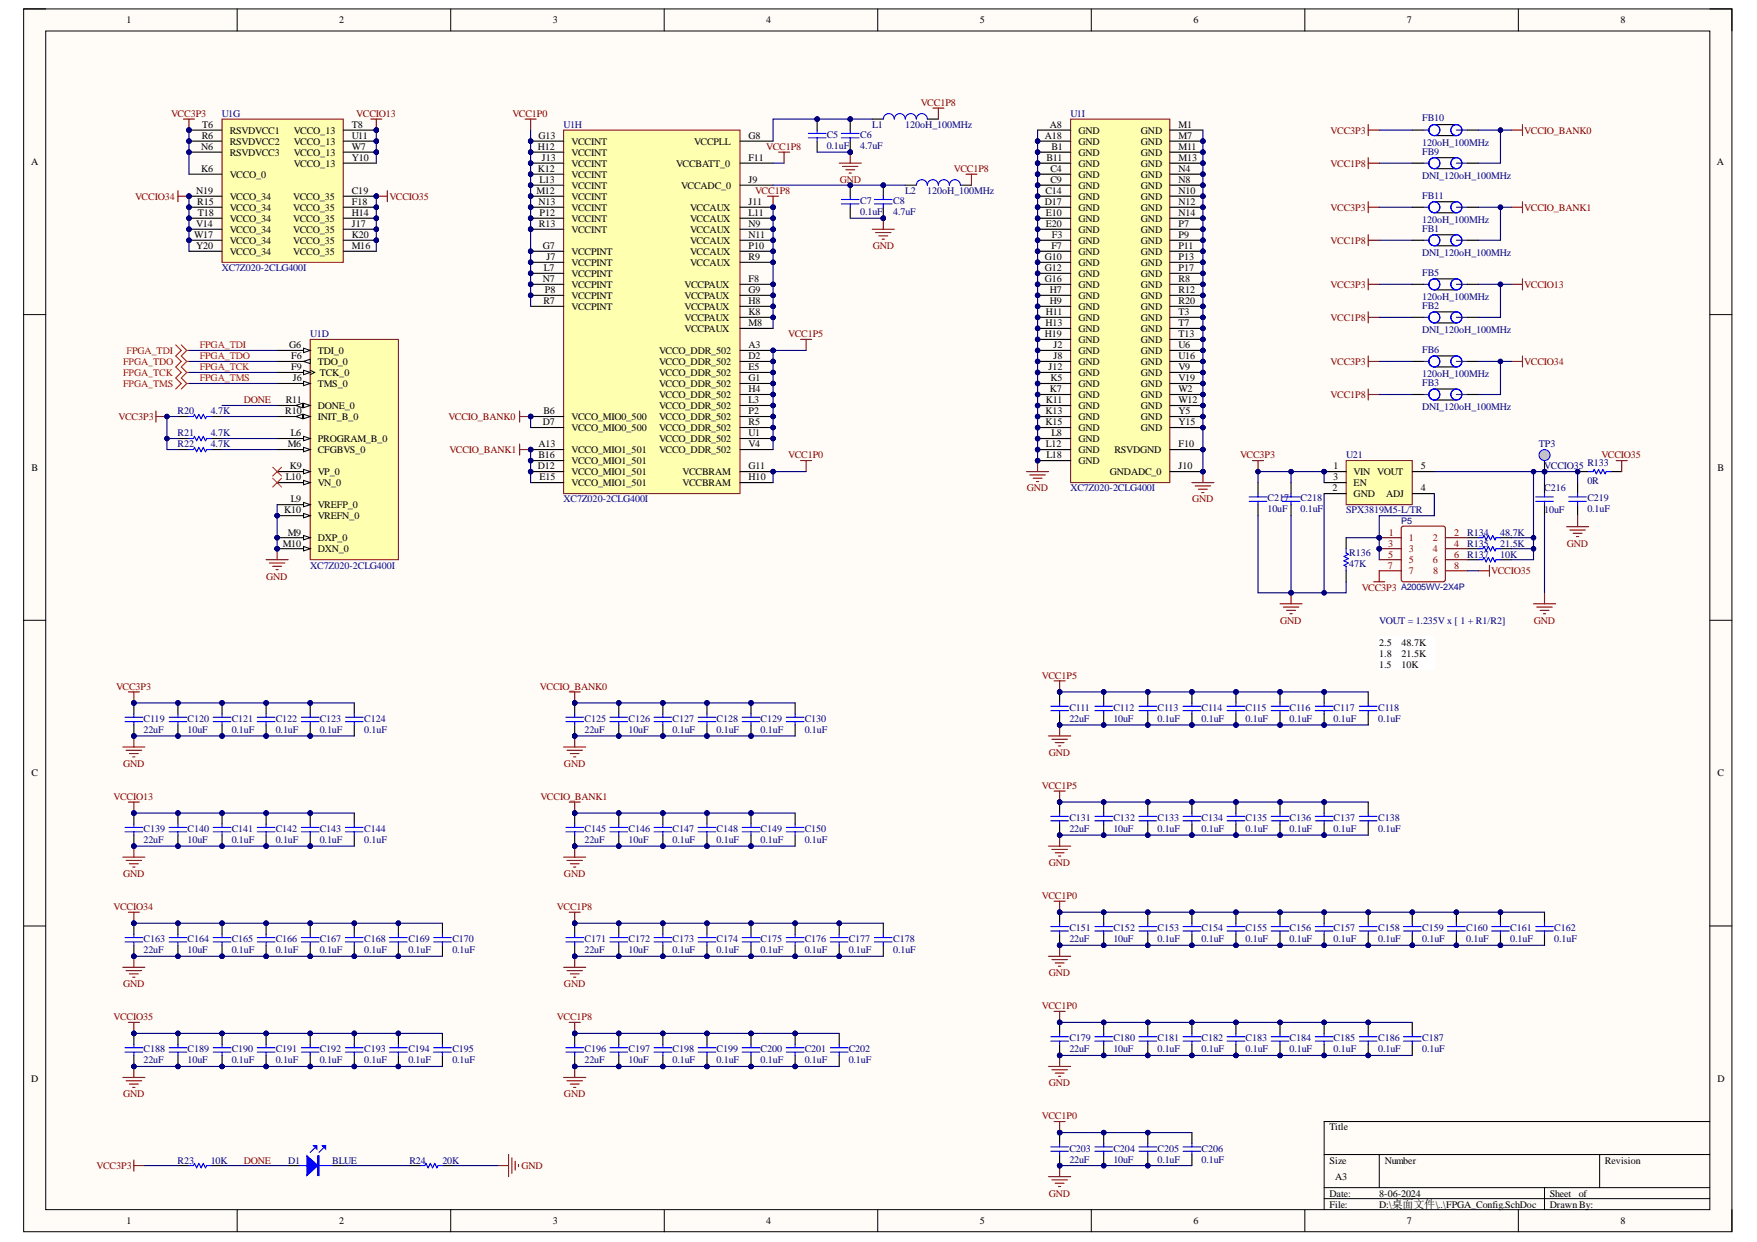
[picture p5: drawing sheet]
<svg xmlns="http://www.w3.org/2000/svg" width="297mm" height="210mm" viewBox="0 0 297 210" stroke-linecap="round" stroke-linejoin="round" font-family="sans-serif">
<defs><g id="words">
<g font-size="1.7">
<text x="21.4" y="3.9">1</text>
<text x="57.4" y="3.9">2</text>
<text x="93.5" y="3.9">3</text>
<text x="129.5" y="3.9">4</text>
<text x="165.7" y="3.9">5</text>
<text x="201.8" y="3.9">6</text>
<text x="237.8" y="3.9">7</text>
<text x="273.9" y="3.9">8</text>
<text x="34.1" y="23.5">R6</text>
<text x="34.2" y="21.6">T6</text>
<text x="38.8" y="22.6">RSVDVCC1</text>
<text x="49.7" y="22.6">VCCO_13</text>
<text x="59.5" y="23.5">U11</text>
<text x="59.5" y="21.6">T8</text>
<text x="91" y="23.5">G13</text>
<text x="126.6" y="23.5">G8</text>
<text x="176.7" y="23.5">A18</text>
<text x="177.5" y="21.6">A8</text>
<text x="182.3" y="22.6">GND</text>
<text x="192.9" y="22.6">GND</text>
<text x="199.2" y="23.5">M7</text>
<text x="199.2" y="21.6">M1</text>
<text x="5.2" y="27.9">A</text>
<text x="34" y="29.1">K6</text>
<text x="34" y="25.4">N6</text>
<text x="38.8" y="24.4">RSVDVCC2</text>
<text x="38.8" y="26.3">RSVDVCC3</text>
<text x="49.7" y="28.2">VCCO_13</text>
<text x="49.7" y="26.3">VCCO_13</text>
<text x="49.7" y="24.4">VCCO_13</text>
<text x="59.5" y="27.2">Y10</text>
<text x="59.5" y="25.4">W7</text>
<text x="90.9" y="29.1">K12</text>
<text x="90.9" y="25.4">H12</text>
<text x="91.6" y="27.2">J13</text>
<text x="96.6" y="28.2">VCCINT</text>
<text x="96.6" y="26.3">VCCINT</text>
<text x="96.6" y="24.4">VCCINT</text>
<text x="114.3" y="28.2">VCCBATT_0</text>
<text x="117.3" y="24.4">VCCPLL</text>
<text x="126.6" y="27.2">F11</text>
<text x="176.9" y="27.2">B11</text>
<text x="177.6" y="29.1">C4</text>
<text x="177.8" y="25.4">B1</text>
<text x="182.3" y="28.2">GND</text>
<text x="182.3" y="26.3">GND</text>
<text x="182.3" y="24.4">GND</text>
<text x="192.9" y="28.2">GND</text>
<text x="192.9" y="26.3">GND</text>
<text x="192.9" y="24.4">GND</text>
<text x="199.2" y="29.1">N4</text>
<text x="199.2" y="27.2">M13</text>
<text x="199.2" y="25.4">M11</text>
<text x="290.3" y="27.9">A</text>
<text x="33.2" y="32.8">N19</text>
<text x="33.3" y="34.7">R15</text>
<text x="38.8" y="35.6">VCCO_34</text>
<text x="38.8" y="33.7">VCCO_34</text>
<text x="38.8" y="30">VCCO_0</text>
<text x="49.6" y="35.6">VCCO_35</text>
<text x="49.6" y="33.7">VCCO_35</text>
<text x="59.5" y="34.7">F18</text>
<text x="59.5" y="32.8">C19</text>
<text x="90.7" y="32.8">M12</text>
<text x="91" y="34.7">N13</text>
<text x="91.2" y="30.9">L13</text>
<text x="96.6" y="35.6">VCCINT</text>
<text x="96.6" y="33.7">VCCINT</text>
<text x="96.6" y="31.9">VCCINT</text>
<text x="96.6" y="30">VCCINT</text>
<text x="115.1" y="31.9">VCCADC_0</text>
<text x="116.7" y="35.6">VCCAUX</text>
<text x="126.6" y="30.9">J9</text>
<text x="126.6" y="34.7">J11</text>
<text x="176.7" y="34.7">D17</text>
<text x="176.7" y="32.8">C14</text>
<text x="177.6" y="30.9">C9</text>
<text x="182.3" y="35.6">GND</text>
<text x="182.3" y="33.7">GND</text>
<text x="182.3" y="31.9">GND</text>
<text x="182.3" y="30">GND</text>
<text x="192.9" y="35.6">GND</text>
<text x="192.9" y="33.7">GND</text>
<text x="192.9" y="31.9">GND</text>
<text x="192.9" y="30">GND</text>
<text x="199.2" y="34.7">N12</text>
<text x="199.2" y="32.8">N10</text>
<text x="199.2" y="30.9">N8</text>
<text x="32.8" y="40.2">W17</text>
<text x="33.2" y="38.4">V14</text>
<text x="33.4" y="36.5">T18</text>
<text x="38.8" y="41.2">VCCO_34</text>
<text x="38.8" y="39.3">VCCO_34</text>
<text x="38.8" y="37.5">VCCO_34</text>
<text x="49.6" y="41.2">VCCO_35</text>
<text x="49.6" y="39.3">VCCO_35</text>
<text x="49.6" y="37.5">VCCO_35</text>
<text x="59.5" y="40.2">K20</text>
<text x="59.5" y="38.4">J17</text>
<text x="59.5" y="36.5">H14</text>
<text x="91.1" y="38.4">R13</text>
<text x="91.2" y="36.5">P12</text>
<text x="96.6" y="39.3">VCCINT</text>
<text x="96.6" y="37.5">VCCINT</text>
<text x="116.7" y="41.2">VCCAUX</text>
<text x="116.7" y="39.3">VCCAUX</text>
<text x="116.7" y="37.5">VCCAUX</text>
<text x="126.6" y="40.2">N11</text>
<text x="126.6" y="38.4">N9</text>
<text x="126.6" y="36.5">L11</text>
<text x="176.8" y="38.4">E20</text>
<text x="176.8" y="36.5">E10</text>
<text x="177.8" y="40.2">F3</text>
<text x="182.3" y="41.2">GND</text>
<text x="182.3" y="39.3">GND</text>
<text x="182.3" y="37.5">GND</text>
<text x="192.9" y="41.2">GND</text>
<text x="192.9" y="39.3">GND</text>
<text x="192.9" y="37.5">GND</text>
<text x="199.2" y="40.2">P9</text>
<text x="199.2" y="38.4">P7</text>
<text x="199.2" y="36.5">N14</text>
<text x="33.2" y="42.1">Y20</text>
<text x="38.8" y="43">VCCO_34</text>
<text x="49.6" y="43">VCCO_35</text>
<text x="59.5" y="42.1">M16</text>
<text x="91.8" y="47.7">N7</text>
<text x="91.8" y="42.1">G7</text>
<text x="92" y="45.8">L7</text>
<text x="92.4" y="44">J7</text>
<text x="96.6" y="46.8">VCCPINT</text>
<text x="96.6" y="44.9">VCCPINT</text>
<text x="96.6" y="43">VCCPINT</text>
<text x="116.7" y="44.9">VCCAUX</text>
<text x="116.7" y="43">VCCAUX</text>
<text x="126.6" y="44">R9</text>
<text x="126.6" y="42.1">P10</text>
<text x="126.6" y="47.7">F8</text>
<text x="176.7" y="47.7">G16</text>
<text x="176.7" y="45.8">G12</text>
<text x="176.7" y="44">G10</text>
<text x="177.8" y="42.1">F7</text>
<text x="182.3" y="46.8">GND</text>
<text x="182.3" y="44.9">GND</text>
<text x="182.3" y="43">GND</text>
<text x="192.9" y="46.8">GND</text>
<text x="192.9" y="44.9">GND</text>
<text x="192.9" y="43">GND</text>
<text x="199.2" y="47.7">R8</text>
<text x="199.2" y="45.8">P17</text>
<text x="199.2" y="44">P13</text>
<text x="199.2" y="42.1">P11</text>
<text x="91.9" y="51.4">R7</text>
<text x="92.1" y="49.5">P8</text>
<text x="96.6" y="52.3">VCCPINT</text>
<text x="96.6" y="50.5">VCCPINT</text>
<text x="96.6" y="48.6">VCCPINT</text>
<text x="115.7" y="52.3">VCCPAUX</text>
<text x="115.7" y="48.6">VCCPAUX</text>
<text x="115.7" y="50.5">VCCPAUX</text>
<text x="126.6" y="53.3">K8</text>
<text x="126.6" y="51.4">H8</text>
<text x="126.6" y="49.5">G9</text>
<text x="176.8" y="53.3">H11</text>
<text x="177.5" y="51.4">H9</text>
<text x="177.5" y="49.5">H7</text>
<text x="182.3" y="52.3">GND</text>
<text x="182.3" y="50.5">GND</text>
<text x="182.3" y="48.6">GND</text>
<text x="192.9" y="52.3">GND</text>
<text x="192.9" y="50.5">GND</text>
<text x="192.9" y="48.6">GND</text>
<text x="199.2" y="53.3">T3</text>
<text x="199.2" y="51.4">R20</text>
<text x="199.2" y="49.5">R12</text>
<text x="48.9" y="58.8">G6</text>
<text x="53.7" y="59.8">TDI_0</text>
<text x="111.4" y="59.8">VCCO_DDR_502</text>
<text x="115.7" y="56.1">VCCPAUX</text>
<text x="115.7" y="54.2">VCCPAUX</text>
<text x="126.6" y="58.8">A3</text>
<text x="126.6" y="55.1">M8</text>
<text x="176.7" y="57">H19</text>
<text x="176.7" y="55.1">H13</text>
<text x="178.1" y="58.8">J2</text>
<text x="182.3" y="59.8">GND</text>
<text x="182.3" y="57.9">GND</text>
<text x="182.3" y="56.1">GND</text>
<text x="182.3" y="54.2">GND</text>
<text x="192.9" y="59.8">GND</text>
<text x="192.9" y="57.9">GND</text>
<text x="192.9" y="56.1">GND</text>
<text x="192.9" y="54.2">GND</text>
<text x="199.2" y="58.8">U6</text>
<text x="199.2" y="57">T13</text>
<text x="199.2" y="55.1">T7</text>
<text x="49.2" y="62.6">F9</text>
<text x="49.2" y="60.7">F6</text>
<text x="49.5" y="64.4">J6</text>
<text x="53.7" y="65.4">TMS_0</text>
<text x="53.7" y="61.6">TDO_0</text>
<text x="54.1" y="63.5">TCK_0</text>
<text x="111.4" y="65.4">VCCO_DDR_502</text>
<text x="111.4" y="63.5">VCCO_DDR_502</text>
<text x="111.4" y="61.6">VCCO_DDR_502</text>
<text x="126.6" y="64.4">G1</text>
<text x="126.6" y="62.6">E5</text>
<text x="126.6" y="60.7">D2</text>
<text x="177.2" y="62.6">J12</text>
<text x="177.6" y="64.4">K5</text>
<text x="178.1" y="60.7">J8</text>
<text x="182.3" y="65.4">GND</text>
<text x="182.3" y="63.5">GND</text>
<text x="182.3" y="61.6">GND</text>
<text x="192.9" y="65.4">GND</text>
<text x="192.9" y="63.5">GND</text>
<text x="192.9" y="61.6">GND</text>
<text x="199.2" y="64.4">V19</text>
<text x="199.2" y="62.6">V9</text>
<text x="199.2" y="60.7">U16</text>
<text x="48.2" y="70">R10</text>
<text x="48.3" y="68.1">R11</text>
<text x="53.7" y="70.9">INIT_B_0</text>
<text x="53.7" y="69.1">DONE_0</text>
<text x="91.8" y="71.9">D7</text>
<text x="91.9" y="70">B6</text>
<text x="96.6" y="70.9">VCCO_MIO0_500</text>
<text x="111.4" y="70.9">VCCO_DDR_502</text>
<text x="111.4" y="69.1">VCCO_DDR_502</text>
<text x="111.4" y="67.2">VCCO_DDR_502</text>
<text x="126.6" y="71.9">R5</text>
<text x="126.6" y="70">P2</text>
<text x="126.6" y="68.1">L3</text>
<text x="126.6" y="66.3">H4</text>
<text x="176.7" y="71.9">K15</text>
<text x="176.7" y="70">K13</text>
<text x="176.8" y="68.1">K11</text>
<text x="177.5" y="66.3">K7</text>
<text x="182.3" y="70.9">GND</text>
<text x="182.3" y="69.1">GND</text>
<text x="182.3" y="67.2">GND</text>
<text x="192.9" y="70.9">GND</text>
<text x="192.9" y="69.1">GND</text>
<text x="192.9" y="67.2">GND</text>
<text x="199.2" y="71.9">Y15</text>
<text x="199.2" y="70">Y5</text>
<text x="199.2" y="68.1">W12</text>
<text x="199.2" y="66.3">W2</text>
<text x="48.6" y="75.6">M6</text>
<text x="49.2" y="73.7">L6</text>
<text x="53.7" y="76.5">CFGBVS_0</text>
<text x="53.7" y="74.7">PROGRAM_B_0</text>
<text x="91" y="77.4">B16</text>
<text x="91" y="75.6">A13</text>
<text x="96.6" y="76.5">VCCO_MIO1_501</text>
<text x="96.6" y="72.8">VCCO_MIO0_500</text>
<text x="111.4" y="76.5">VCCO_DDR_502</text>
<text x="111.4" y="74.7">VCCO_DDR_502</text>
<text x="111.4" y="72.8">VCCO_DDR_502</text>
<text x="126.6" y="75.6">V4</text>
<text x="126.6" y="73.7">U1</text>
<text x="176.8" y="75.6">L12</text>
<text x="176.9" y="77.4">L18</text>
<text x="177.8" y="73.7">L8</text>
<text x="182.3" y="74.7">GND</text>
<text x="182.3" y="72.8">GND</text>
<text x="182.3" y="76.5">GND</text>
<text x="188.4" y="76.5">RSVDGND</text>
<text x="192.9" y="72.8">GND</text>
<text x="199.2" y="75.6">F10</text>
<text x="5.3" y="79.6">B</text>
<text x="48.3" y="81.2">L10</text>
<text x="49" y="79.3">K9</text>
<text x="53.7" y="82.1">VN_0</text>
<text x="53.7" y="80.2">VP_0</text>
<text x="90.9" y="79.3">D12</text>
<text x="91.2" y="81.2">E15</text>
<text x="96.6" y="82.1">VCCO_MIO1_501</text>
<text x="96.6" y="80.2">VCCO_MIO1_501</text>
<text x="96.6" y="78.4">VCCO_MIO1_501</text>
<text x="115.4" y="82.1">VCCBRAM</text>
<text x="115.4" y="80.2">VCCBRAM</text>
<text x="126.6" y="81.2">H10</text>
<text x="126.6" y="79.3">G11</text>
<text x="182.3" y="78.4">GND</text>
<text x="187.6" y="80.2">GNDADC_0</text>
<text x="199.2" y="79.3">J10</text>
<text x="225.3" y="83">2</text>
<text x="225.4" y="81.2">3</text>
<text x="225.5" y="79.3">1</text>
<text x="228.9" y="80.2">VIN VOUT</text>
<text x="228.9" y="84">GND</text>
<text x="228.9" y="82.1">EN</text>
<text x="234.3" y="84">ADJ</text>
<text x="240.2" y="83">4</text>
<text x="240.2" y="79.3">5</text>
<text x="290.4" y="79.6">B</text>
<text x="48.1" y="86.7">K10</text>
<text x="49.2" y="84.9">L9</text>
<text x="53.7" y="87.8">VREFN_0</text>
<text x="53.7" y="85.8">VREFP_0</text>
<text x="47.8" y="92.4">M10</text>
<text x="48.6" y="90.5">M9</text>
<text x="53.7" y="93.3">DXN_0</text>
<text x="53.7" y="91.5">DXP_0</text>
<text x="233.2" y="109.1">2.5</text>
<text x="233.2" y="111">1.8</text>
<text x="233.2" y="112.9">1.5</text>
<text x="237" y="112.9">10K</text>
<text x="237" y="109.1">48.7K</text>
<text x="237" y="111">21.5K</text>
<text x="5.3" y="131.2">C</text>
<text x="290.4" y="131.2">C</text>
<text x="5.2" y="182.9">D</text>
<text x="290.4" y="182.9">D</text>
<text x="224.8" y="191.1">Title</text>
<text x="224.8" y="196.6">Size</text>
<text x="234.1" y="196.6">Number</text>
<text x="271.3" y="196.6">Revision</text>
<text x="224.8" y="202.2">Date:</text>
<text x="225.7" y="199.4">A3</text>
<text x="233.2" y="202.2">8-06-2024</text>
<text x="262" y="202.2">Sheet</text>
<text x="266.9" y="202.2">of</text>
<text x="21.4" y="206.9">1</text>
<text x="57.4" y="206.9">2</text>
<text x="93.5" y="206.9">3</text>
<text x="129.5" y="206.9">4</text>
<text x="165.7" y="206.9">5</text>
<text x="201.8" y="206.9">6</text>
<text x="224.8" y="204.1">File:</text>
<text x="233.2" y="204.1">D:\桌面文件\..\FPGA_Config.SchDoc</text>
<text x="237.8" y="206.9">7</text>
<text x="262" y="204.1">Drawn By:</text>
<text x="273.9" y="206.9">8</text>
</g>
<g font-size="1.7" fill="#800000">
<text x="155.7" y="17.9">VCC1P8</text>
<text x="28.9" y="19.8">VCC3P3</text>
<text x="60.2" y="19.8">VCCIO13</text>
<text x="86.6" y="19.8">VCC1P0</text>
<text x="225" y="22.6">VCC3P3</text>
<text x="257.7" y="22.6">VCCIO_BANK0</text>
<text x="129.5" y="25.4">VCC1P8</text>
<text x="161.3" y="29.1">VCC1P8</text>
<text x="225" y="28.2">VCC1P8</text>
<text x="22.8" y="33.7">VCCIO34</text>
<text x="65.8" y="33.7">VCCIO35</text>
<text x="127.7" y="32.8">VCC1P8</text>
<text x="142" y="30.9">GND</text>
<text x="225" y="35.6">VCC3P3</text>
<text x="257.7" y="35.6">VCCIO_BANK1</text>
<text x="225" y="41.2">VCC1P8</text>
<text x="147.5" y="42.1">GND</text>
<text x="225" y="48.6">VCC3P3</text>
<text x="257.7" y="48.6">VCCIO13</text>
<text x="133.2" y="57">VCC1P5</text>
<text x="225" y="54.2">VCC1P8</text>
<text x="225" y="61.6">VCC3P3</text>
<text x="257.7" y="61.6">VCCIO34</text>
<text x="20.1" y="70.9">VCC3P3</text>
<text x="41.2" y="68.1">DONE</text>
<text x="75.8" y="70.9">VCCIO_BANK0</text>
<text x="225" y="67.2">VCC1P8</text>
<text x="76" y="76.5">VCCIO_BANK1</text>
<text x="133.2" y="77.4">VCC1P0</text>
<text x="209.6" y="77.4">VCC3P3</text>
<text x="270.7" y="77.4">VCCIO35</text>
<text x="173.6" y="83">GND</text>
<text x="201.5" y="84.9">GND</text>
<text x="264.9" y="92.4">GND</text>
<text x="45" y="98">GND</text>
<text x="230.2" y="99.8">VCC3P3 A2005WV-2X4P</text>
<text x="252.1" y="97.1">VCCIO35</text>
<text x="216.4" y="105.4">GND</text>
<text x="259.3" y="105.4">GND</text>
<text x="19.6" y="116.6">VCC3P3</text>
<text x="91.3" y="116.6">VCCIO_BANK0</text>
<text x="176.1" y="114.7">VCC1P5</text>
<text x="20.8" y="129.6">GND</text>
<text x="95.3" y="129.6">GND</text>
<text x="177.3" y="127.7">GND</text>
<text x="19.2" y="135.2">VCCIO13</text>
<text x="91.4" y="135.2">VCCIO_BANK1</text>
<text x="176.1" y="133.3">VCC1P5</text>
<text x="20.8" y="148.2">GND</text>
<text x="95.3" y="148.2">GND</text>
<text x="177.3" y="146.3">GND</text>
<text x="19.2" y="153.8">VCCIO34</text>
<text x="94.2" y="153.8">VCC1P8</text>
<text x="176.1" y="151.9">VCC1P0</text>
<text x="20.8" y="166.8">GND</text>
<text x="95.3" y="166.8">GND</text>
<text x="177.3" y="164.9">GND</text>
<text x="19.2" y="172.5">VCCIO35</text>
<text x="94.2" y="172.5">VCC1P8</text>
<text x="176.1" y="170.6">VCC1P0</text>
<text x="20.8" y="185.5">GND</text>
<text x="95.3" y="185.5">GND</text>
<text x="177.3" y="183.6">GND</text>
<text x="176.1" y="189.2">VCC1P0</text>
<text x="16.3" y="197.6">VCC3P3</text>
<text x="41.2" y="196.6">DONE</text>
<text x="88.2" y="197.6">GND</text>
<text x="177.3" y="202.2">GND</text>
</g>
<g font-size="1.7" fill="#000080">
<text x="37.5" y="19.8">U1G</text>
<text x="95.3" y="21.6">U1H</text>
<text x="139.8" y="23.3">C5</text>
<text x="145.4" y="23.3">C6</text>
<text x="147.5" y="21.6">L1</text>
<text x="153" y="21.6">120oH_100MHz</text>
<text x="181" y="19.8">U1I</text>
<text x="240.4" y="20.5">FB10</text>
<text x="139.8" y="25.2">0.1uF</text>
<text x="145.4" y="25.2">4.7uF</text>
<text x="240.4" y="26.1">FB9</text>
<text x="240.4" y="24.6">120oH_100MHz</text>
<text x="145.4" y="34.5">C7</text>
<text x="151" y="34.5">C8</text>
<text x="153" y="32.8">L2</text>
<text x="156.8" y="32.8">120oH_100MHz</text>
<text x="240.4" y="30.2">DNI_120oH_100MHz</text>
<text x="240.4" y="33.6">FB11</text>
<text x="145.4" y="36.4">0.1uF</text>
<text x="151" y="36.4">4.7uF</text>
<text x="240.4" y="39.1">FB1</text>
<text x="240.4" y="37.6">120oH_100MHz</text>
<text x="37.5" y="45.8">XC7Z020-2CLG400I</text>
<text x="240.4" y="43.2">DNI_120oH_100MHz</text>
<text x="240.4" y="46.6">FB5</text>
<text x="240.4" y="52.2">FB2</text>
<text x="240.4" y="50.6">120oH_100MHz</text>
<text x="52.5" y="57">U1D</text>
<text x="240.4" y="56.2">DNI_120oH_100MHz</text>
<text x="240.4" y="59.6">FB6</text>
<text x="240.4" y="65.2">FB3</text>
<text x="240.4" y="63.7">120oH_100MHz</text>
<text x="30" y="70">R20</text>
<text x="35.6" y="70">4.7K</text>
<text x="240.4" y="69.2">DNI_120oH_100MHz</text>
<text x="30" y="73.7">R21</text>
<text x="30" y="75.6">R22</text>
<text x="35.6" y="73.7">4.7K</text>
<text x="35.6" y="75.6">4.7K</text>
<text x="227.6" y="77.4">U21</text>
<text x="260.2" y="75.6">TP3</text>
<text x="181" y="83">XC7Z020-2CLG400I</text>
<text x="261.1" y="83">C216</text>
<text x="261.1" y="79.3">VCCIO35</text>
<text x="268.4" y="81.8">0R</text>
<text x="268.4" y="78.8">R133</text>
<text x="95.3" y="84.9">XC7Z020-2CLG400I</text>
<text x="214.3" y="86.6">10uF</text>
<text x="214.3" y="84.7">C217</text>
<text x="219.9" y="86.6">0.1uF</text>
<text x="219.9" y="84.7">C218</text>
<text x="227.6" y="86.7">SPX3819M5-L/TR</text>
<text x="261.1" y="86.7">10uF</text>
<text x="268.4" y="86.6">0.1uF</text>
<text x="268.4" y="84.7">C219</text>
<text x="228.1" y="95.9">47K</text>
<text x="228.1" y="94">R136</text>
<text x="248.1" y="90.5">R134</text>
<text x="248.1" y="92.4">R135</text>
<text x="248.1" y="94.3">R137</text>
<text x="253.6" y="90.5">48.7K</text>
<text x="253.6" y="92.4">21.5K</text>
<text x="253.6" y="94.3">10K</text>
<text x="52.5" y="96.1">XC7Z020-2CLG400I</text>
<text x="233.2" y="105.4">VOUT = 1.235V x [ 1 + R1/R2]</text>
<text x="24.3" y="123.9">22uF</text>
<text x="24.3" y="122">C119</text>
<text x="31.7" y="123.9">10uF</text>
<text x="31.7" y="122">C120</text>
<text x="39.2" y="123.9">0.1uF</text>
<text x="39.2" y="122">C121</text>
<text x="46.6" y="123.9">0.1uF</text>
<text x="46.6" y="122">C122</text>
<text x="54.1" y="123.9">0.1uF</text>
<text x="54.1" y="122">C123</text>
<text x="61.6" y="123.9">0.1uF</text>
<text x="61.6" y="122">C124</text>
<text x="98.8" y="123.9">22uF</text>
<text x="98.8" y="122">C125</text>
<text x="106.3" y="123.9">10uF</text>
<text x="106.3" y="122">C126</text>
<text x="113.7" y="123.9">0.1uF</text>
<text x="113.7" y="122">C127</text>
<text x="121.2" y="123.9">0.1uF</text>
<text x="121.2" y="122">C128</text>
<text x="128.6" y="123.9">0.1uF</text>
<text x="128.6" y="122">C129</text>
<text x="136" y="123.9">0.1uF</text>
<text x="136" y="122">C130</text>
<text x="180.8" y="122">22uF</text>
<text x="180.8" y="120.1">C111</text>
<text x="188.2" y="122">10uF</text>
<text x="188.2" y="120.1">C112</text>
<text x="195.7" y="122">0.1uF</text>
<text x="195.7" y="120.1">C113</text>
<text x="203.1" y="122">0.1uF</text>
<text x="203.1" y="120.1">C114</text>
<text x="210.6" y="122">0.1uF</text>
<text x="210.6" y="120.1">C115</text>
<text x="218" y="122">0.1uF</text>
<text x="218" y="120.1">C116</text>
<text x="225.5" y="122">0.1uF</text>
<text x="225.5" y="120.1">C117</text>
<text x="233" y="122">0.1uF</text>
<text x="233" y="120.1">C118</text>
<text x="24.3" y="142.5">22uF</text>
<text x="24.3" y="140.6">C139</text>
<text x="31.7" y="142.5">10uF</text>
<text x="31.7" y="140.6">C140</text>
<text x="39.2" y="142.5">0.1uF</text>
<text x="39.2" y="140.6">C141</text>
<text x="46.6" y="142.5">0.1uF</text>
<text x="46.6" y="140.6">C142</text>
<text x="54.1" y="142.5">0.1uF</text>
<text x="54.1" y="140.6">C143</text>
<text x="61.6" y="142.5">0.1uF</text>
<text x="61.6" y="140.6">C144</text>
<text x="98.8" y="142.5">22uF</text>
<text x="98.8" y="140.6">C145</text>
<text x="106.3" y="142.5">10uF</text>
<text x="106.3" y="140.6">C146</text>
<text x="113.7" y="142.5">0.1uF</text>
<text x="113.7" y="140.6">C147</text>
<text x="121.2" y="142.5">0.1uF</text>
<text x="121.2" y="140.6">C148</text>
<text x="128.6" y="142.5">0.1uF</text>
<text x="128.6" y="140.6">C149</text>
<text x="136" y="142.5">0.1uF</text>
<text x="136" y="140.6">C150</text>
<text x="180.8" y="140.6">22uF</text>
<text x="180.8" y="138.7">C131</text>
<text x="188.2" y="140.6">10uF</text>
<text x="188.2" y="138.7">C132</text>
<text x="195.7" y="140.6">0.1uF</text>
<text x="195.7" y="138.7">C133</text>
<text x="203.1" y="140.6">0.1uF</text>
<text x="203.1" y="138.7">C134</text>
<text x="210.6" y="140.6">0.1uF</text>
<text x="210.6" y="138.7">C135</text>
<text x="218" y="140.6">0.1uF</text>
<text x="218" y="138.7">C136</text>
<text x="225.5" y="140.6">0.1uF</text>
<text x="225.5" y="138.7">C137</text>
<text x="233" y="140.6">0.1uF</text>
<text x="233" y="138.7">C138</text>
<text x="24.3" y="161">22uF</text>
<text x="24.3" y="159.2">C163</text>
<text x="31.7" y="161">10uF</text>
<text x="31.7" y="159.2">C164</text>
<text x="39.2" y="161">0.1uF</text>
<text x="39.2" y="159.2">C165</text>
<text x="46.6" y="161">0.1uF</text>
<text x="46.6" y="159.2">C166</text>
<text x="54.1" y="161">0.1uF</text>
<text x="54.1" y="159.2">C167</text>
<text x="61.6" y="161">0.1uF</text>
<text x="61.6" y="159.2">C168</text>
<text x="69" y="161">0.1uF</text>
<text x="69" y="159.2">C169</text>
<text x="76.5" y="161">0.1uF</text>
<text x="76.5" y="159.2">C170</text>
<text x="98.8" y="161">22uF</text>
<text x="98.8" y="159.2">C171</text>
<text x="106.3" y="161">10uF</text>
<text x="106.3" y="159.2">C172</text>
<text x="113.7" y="161">0.1uF</text>
<text x="113.7" y="159.2">C173</text>
<text x="121.2" y="161">0.1uF</text>
<text x="121.2" y="159.2">C174</text>
<text x="128.6" y="161">0.1uF</text>
<text x="128.6" y="159.2">C175</text>
<text x="136" y="161">0.1uF</text>
<text x="136" y="159.2">C176</text>
<text x="143.5" y="161">0.1uF</text>
<text x="143.5" y="159.2">C177</text>
<text x="151" y="161">0.1uF</text>
<text x="151" y="159.2">C178</text>
<text x="180.8" y="159.2">22uF</text>
<text x="180.8" y="157.3">C151</text>
<text x="188.2" y="159.2">10uF</text>
<text x="188.2" y="157.3">C152</text>
<text x="195.7" y="159.2">0.1uF</text>
<text x="195.7" y="157.3">C153</text>
<text x="203.1" y="159.2">0.1uF</text>
<text x="203.1" y="157.3">C154</text>
<text x="210.6" y="159.2">0.1uF</text>
<text x="210.6" y="157.3">C155</text>
<text x="218" y="159.2">0.1uF</text>
<text x="218" y="157.3">C156</text>
<text x="225.5" y="159.2">0.1uF</text>
<text x="225.5" y="157.3">C157</text>
<text x="233" y="159.2">0.1uF</text>
<text x="233" y="157.3">C158</text>
<text x="240.4" y="159.2">0.1uF</text>
<text x="240.4" y="157.3">C159</text>
<text x="247.9" y="159.2">0.1uF</text>
<text x="247.9" y="157.3">C160</text>
<text x="255.3" y="159.2">0.1uF</text>
<text x="255.3" y="157.3">C161</text>
<text x="262.8" y="159.2">0.1uF</text>
<text x="262.8" y="157.3">C162</text>
<text x="24.3" y="179.6">22uF</text>
<text x="24.3" y="177.8">C188</text>
<text x="31.7" y="179.6">10uF</text>
<text x="31.7" y="177.8">C189</text>
<text x="39.2" y="179.6">0.1uF</text>
<text x="39.2" y="177.8">C190</text>
<text x="46.6" y="179.6">0.1uF</text>
<text x="46.6" y="177.8">C191</text>
<text x="54.1" y="179.6">0.1uF</text>
<text x="54.1" y="177.8">C192</text>
<text x="61.6" y="179.6">0.1uF</text>
<text x="61.6" y="177.8">C193</text>
<text x="69" y="179.6">0.1uF</text>
<text x="69" y="177.8">C194</text>
<text x="76.5" y="179.6">0.1uF</text>
<text x="76.5" y="177.8">C195</text>
<text x="98.8" y="179.6">22uF</text>
<text x="98.8" y="177.8">C196</text>
<text x="106.3" y="179.6">10uF</text>
<text x="106.3" y="177.8">C197</text>
<text x="113.7" y="179.6">0.1uF</text>
<text x="113.7" y="177.8">C198</text>
<text x="121.2" y="179.6">0.1uF</text>
<text x="121.2" y="177.8">C199</text>
<text x="128.6" y="179.6">0.1uF</text>
<text x="128.6" y="177.8">C200</text>
<text x="136" y="179.6">0.1uF</text>
<text x="136" y="177.8">C201</text>
<text x="143.5" y="179.6">0.1uF</text>
<text x="143.5" y="177.8">C202</text>
<text x="180.8" y="177.8">22uF</text>
<text x="180.8" y="175.9">C179</text>
<text x="188.2" y="177.8">10uF</text>
<text x="188.2" y="175.9">C180</text>
<text x="195.7" y="177.8">0.1uF</text>
<text x="195.7" y="175.9">C181</text>
<text x="203.1" y="177.8">0.1uF</text>
<text x="203.1" y="175.9">C182</text>
<text x="210.6" y="177.8">0.1uF</text>
<text x="210.6" y="175.9">C183</text>
<text x="218" y="177.8">0.1uF</text>
<text x="218" y="175.9">C184</text>
<text x="225.5" y="177.8">0.1uF</text>
<text x="225.5" y="175.9">C185</text>
<text x="233" y="177.8">0.1uF</text>
<text x="233" y="175.9">C186</text>
<text x="240.4" y="177.8">0.1uF</text>
<text x="240.4" y="175.9">C187</text>
<text x="30" y="196.6">R23</text>
<text x="35.6" y="196.6">10K</text>
<text x="48.7" y="196.6">D1</text>
<text x="56.2" y="196.6">BLUE</text>
<text x="69.2" y="196.6">R24</text>
<text x="74.8" y="196.6">20K</text>
<text x="180.8" y="196.5">22uF</text>
<text x="180.8" y="194.6">C203</text>
<text x="188.2" y="196.5">10uF</text>
<text x="188.2" y="194.6">C204</text>
<text x="195.7" y="196.5">0.1uF</text>
<text x="195.7" y="194.6">C205</text>
<text x="203.1" y="196.5">0.1uF</text>
<text x="203.1" y="194.6">C206</text>
</g>
<g font-size="1.7" fill="#f00">
<text x="21.4" y="59.8">FPGA_TDI</text>
<text x="33.8" y="58.8">FPGA_TDI</text>
<text x="20.8" y="61.6">FPGA_TDO</text>
<text x="20.8" y="63.5">FPGA_TCK</text>
<text x="20.8" y="65.4">FPGA_TMS</text>
<text x="33.8" y="62.6">FPGA_TCK</text>
<text x="33.8" y="60.7">FPGA_TDO</text>
<text x="33.8" y="64.4">FPGA_TMS</text>
</g>
<g font-size="1.7" fill="#800">
<text x="234.7" y="92.4">3</text>
<text x="234.7" y="94.3">5</text>
<text x="234.8" y="90.5">1</text>
<text x="238.2" y="91.5">1</text>
<text x="238.2" y="93.3">3</text>
<text x="238.2" y="95.2">5</text>
<text x="242.2" y="91.5">2</text>
<text x="242.2" y="93.3">4</text>
<text x="242.2" y="95.2">6</text>
<text x="245.9" y="90.5">2</text>
<text x="245.9" y="92.4">4</text>
<text x="245.9" y="94.3">6</text>
<text x="234.6" y="96.1">7</text>
<text x="238.2" y="97.1">7</text>
<text x="242.3" y="97.1">8</text>
<text x="245.9" y="96.1">8</text>
</g>
<text font-size="1.5" fill="#000080" x="236.9" y="88.6">P5</text>
</g></defs>
<path d="M4 1.5h288.8v206.7h-288.8z" fill-rule="evenodd" fill="#fffcf8"/>
<path d="M4 1.5h288.8v206.7h-288.8z" fill="none" stroke="#000" stroke-width=".17"/>
<path d="M7.7 5.2h281.4v199.2h-281.4z" fill-rule="evenodd" fill="#fffcf8"/>
<g fill="none" stroke="#000" stroke-width=".17">
<path d="M4 1.5h3.7M7.7 5.2h281.4v199.2h-281.4zM40.1 1.5v3.7M76.2 1.5v3.7M112.3 1.5v3.7M148.4 1.5v3.7M184.5 1.5v3.7M220.6 1.5v3.7M256.7 1.5v3.7M289.1 1.5h3.7v3.7M4 53.2h3.7M289.1 53.2h3.7"/>
<path d="M4 104.8h3.7M289.1 104.8h3.7M4 156.5h3.7M289.1 156.5h3.7M223.9 195.1h65.2M233.2 195.1v5.6M270.4 195.1v5.6M289.1 189.5h-65.2v14.9M40.1 204.4v3.8M76.2 204.4v3.8M112.3 204.4v3.8M148.4 204.4v3.8"/>
<path d="M184.5 204.4v3.8M220.6 204.4v3.8M223.9 200.7h65.2M223.9 202.6h65.2M256.7 204.4v3.8M261.1 200.7v3.7M292.8 204.4v3.8"/>
</g>
<circle cx="63.6" cy="40.6" r=".37" fill="#000080"/>
<circle cx="63.6" cy="40.6" r=".37" fill="none" stroke="#000080" stroke-width=".17"/>
<circle cx="63.6" cy="38.7" r=".37" fill="#000080"/>
<circle cx="63.6" cy="38.7" r=".37" fill="none" stroke="#000080" stroke-width=".17"/>
<circle cx="63.6" cy="36.9" r=".37" fill="#000080"/>
<circle cx="63.6" cy="36.9" r=".37" fill="none" stroke="#000080" stroke-width=".17"/>
<circle cx="63.6" cy="35" r=".37" fill="#000080"/>
<circle cx="63.6" cy="35" r=".37" fill="none" stroke="#000080" stroke-width=".17"/>
<circle cx="63.6" cy="33.2" r=".37" fill="#000080"/>
<circle cx="63.6" cy="33.2" r=".37" fill="none" stroke="#000080" stroke-width=".17"/>
<circle cx="31.9" cy="40.6" r=".37" fill="#000080"/>
<circle cx="31.9" cy="40.6" r=".37" fill="none" stroke="#000080" stroke-width=".17"/>
<circle cx="31.9" cy="38.7" r=".37" fill="#000080"/>
<circle cx="31.9" cy="38.7" r=".37" fill="none" stroke="#000080" stroke-width=".17"/>
<circle cx="31.9" cy="36.9" r=".37" fill="#000080"/>
<circle cx="31.9" cy="36.9" r=".37" fill="none" stroke="#000080" stroke-width=".17"/>
<circle cx="31.9" cy="35" r=".37" fill="#000080"/>
<circle cx="31.9" cy="35" r=".37" fill="none" stroke="#000080" stroke-width=".17"/>
<circle cx="31.9" cy="33.2" r=".37" fill="#000080"/>
<circle cx="31.9" cy="33.2" r=".37" fill="none" stroke="#000080" stroke-width=".17"/>
<circle cx="63.6" cy="25.7" r=".37" fill="#000080"/>
<circle cx="63.6" cy="25.7" r=".37" fill="none" stroke="#000080" stroke-width=".17"/>
<circle cx="63.6" cy="23.8" r=".37" fill="#000080"/>
<circle cx="63.6" cy="23.8" r=".37" fill="none" stroke="#000080" stroke-width=".17"/>
<circle cx="63.6" cy="22" r=".37" fill="#000080"/>
<circle cx="63.6" cy="22" r=".37" fill="none" stroke="#000080" stroke-width=".17"/>
<circle cx="31.9" cy="22" r=".37" fill="#000080"/>
<circle cx="31.9" cy="22" r=".37" fill="none" stroke="#000080" stroke-width=".17"/>
<circle cx="31.9" cy="23.8" r=".37" fill="#000080"/>
<circle cx="31.9" cy="23.8" r=".37" fill="none" stroke="#000080" stroke-width=".17"/>
<circle cx="31.9" cy="25.7" r=".37" fill="#000080"/>
<circle cx="31.9" cy="25.7" r=".37" fill="none" stroke="#000080" stroke-width=".17"/>
<path d="M37.5 20.1h20.5v24.2h-20.5z" fill-rule="evenodd" fill="#ffffb0"/>
<path d="M37.5 20.1h20.5v24.2h-20.5z" fill="none" stroke="#800000" stroke-width=".17"/>
<path d="M58 42.5h5.6M58 40.6h5.6" fill="none" stroke="#000" stroke-width=".18"/>
<circle cx="63.6" cy="40.6" r=".37" fill="#000080"/>
<circle cx="63.6" cy="40.6" r=".37" fill="none" stroke="#000080" stroke-width=".17"/>
<path d="M58 38.7h5.6" fill="none" stroke="#000" stroke-width=".18"/>
<circle cx="63.6" cy="38.7" r=".37" fill="#000080"/>
<circle cx="63.6" cy="38.7" r=".37" fill="none" stroke="#000080" stroke-width=".17"/>
<path d="M58 36.9h5.6" fill="none" stroke="#000" stroke-width=".18"/>
<circle cx="63.6" cy="36.9" r=".37" fill="#000080"/>
<circle cx="63.6" cy="36.9" r=".37" fill="none" stroke="#000080" stroke-width=".17"/>
<path d="M58 35h5.6" fill="none" stroke="#000" stroke-width=".18"/>
<circle cx="63.6" cy="35" r=".37" fill="#000080"/>
<circle cx="63.6" cy="35" r=".37" fill="none" stroke="#000080" stroke-width=".17"/>
<path d="M58 33.2h5.6" fill="none" stroke="#000" stroke-width=".18"/>
<circle cx="63.6" cy="33.2" r=".37" fill="#000080"/>
<circle cx="63.6" cy="33.2" r=".37" fill="none" stroke="#000080" stroke-width=".17"/>
<path d="M31.9 42.5h5.6M31.9 40.6h5.6" fill="none" stroke="#000" stroke-width=".18"/>
<circle cx="31.9" cy="40.6" r=".37" fill="#000080"/>
<circle cx="31.9" cy="40.6" r=".37" fill="none" stroke="#000080" stroke-width=".17"/>
<path d="M31.9 38.7h5.6" fill="none" stroke="#000" stroke-width=".18"/>
<circle cx="31.9" cy="38.7" r=".37" fill="#000080"/>
<circle cx="31.9" cy="38.7" r=".37" fill="none" stroke="#000080" stroke-width=".17"/>
<path d="M31.9 36.9h5.6" fill="none" stroke="#000" stroke-width=".18"/>
<circle cx="31.9" cy="36.9" r=".37" fill="#000080"/>
<circle cx="31.9" cy="36.9" r=".37" fill="none" stroke="#000080" stroke-width=".17"/>
<path d="M31.9 35h5.6" fill="none" stroke="#000" stroke-width=".18"/>
<circle cx="31.9" cy="35" r=".37" fill="#000080"/>
<circle cx="31.9" cy="35" r=".37" fill="none" stroke="#000080" stroke-width=".17"/>
<path d="M31.9 33.2h5.6" fill="none" stroke="#000" stroke-width=".18"/>
<circle cx="31.9" cy="33.2" r=".37" fill="#000080"/>
<circle cx="31.9" cy="33.2" r=".37" fill="none" stroke="#000080" stroke-width=".17"/>
<path d="M58 27.6h5.6M58 25.7h5.6" fill="none" stroke="#000" stroke-width=".18"/>
<circle cx="63.6" cy="25.7" r=".37" fill="#000080"/>
<circle cx="63.6" cy="25.7" r=".37" fill="none" stroke="#000080" stroke-width=".17"/>
<path d="M58 23.9h5.6" fill="none" stroke="#000" stroke-width=".18"/>
<circle cx="63.6" cy="23.8" r=".37" fill="#000080"/>
<circle cx="63.6" cy="23.8" r=".37" fill="none" stroke="#000080" stroke-width=".17"/>
<path d="M58 22h5.6" fill="none" stroke="#000" stroke-width=".18"/>
<circle cx="63.6" cy="22" r=".37" fill="#000080"/>
<circle cx="63.6" cy="22" r=".37" fill="none" stroke="#000080" stroke-width=".17"/>
<path d="M31.9 29.4h5.6M31.9 22h5.6" fill="none" stroke="#000" stroke-width=".18"/>
<circle cx="31.9" cy="22" r=".37" fill="#000080"/>
<circle cx="31.9" cy="22" r=".37" fill="none" stroke="#000080" stroke-width=".17"/>
<path d="M31.9 23.9h5.6" fill="none" stroke="#000" stroke-width=".18"/>
<circle cx="31.9" cy="23.8" r=".37" fill="#000080"/>
<circle cx="31.9" cy="23.8" r=".37" fill="none" stroke="#000080" stroke-width=".17"/>
<path d="M31.9 25.7h5.6" fill="none" stroke="#000" stroke-width=".18"/>
<circle cx="31.9" cy="25.7" r=".37" fill="#000080"/>
<circle cx="31.9" cy="25.7" r=".37" fill="none" stroke="#000080" stroke-width=".17"/>
<circle cx="130.7" cy="79.7" r=".37" fill="#000080"/>
<circle cx="130.7" cy="79.7" r=".37" fill="none" stroke="#000080" stroke-width=".17"/>
<circle cx="89.7" cy="38.7" r=".37" fill="#000080"/>
<circle cx="89.7" cy="38.7" r=".37" fill="none" stroke="#000080" stroke-width=".17"/>
<circle cx="89.7" cy="36.9" r=".37" fill="#000080"/>
<circle cx="89.7" cy="36.9" r=".37" fill="none" stroke="#000080" stroke-width=".17"/>
<circle cx="89.7" cy="35" r=".37" fill="#000080"/>
<circle cx="89.7" cy="35" r=".37" fill="none" stroke="#000080" stroke-width=".17"/>
<circle cx="89.7" cy="33.2" r=".37" fill="#000080"/>
<circle cx="89.7" cy="33.2" r=".37" fill="none" stroke="#000080" stroke-width=".17"/>
<circle cx="89.7" cy="31.3" r=".37" fill="#000080"/>
<circle cx="89.7" cy="31.3" r=".37" fill="none" stroke="#000080" stroke-width=".17"/>
<circle cx="89.7" cy="29.4" r=".37" fill="#000080"/>
<circle cx="89.7" cy="29.4" r=".37" fill="none" stroke="#000080" stroke-width=".17"/>
<circle cx="89.7" cy="27.6" r=".37" fill="#000080"/>
<circle cx="89.7" cy="27.6" r=".37" fill="none" stroke="#000080" stroke-width=".17"/>
<circle cx="89.7" cy="25.7" r=".37" fill="#000080"/>
<circle cx="89.7" cy="25.7" r=".37" fill="none" stroke="#000080" stroke-width=".17"/>
<circle cx="89.7" cy="23.8" r=".37" fill="#000080"/>
<circle cx="89.7" cy="23.8" r=".37" fill="none" stroke="#000080" stroke-width=".17"/>
<circle cx="130.7" cy="44.3" r=".37" fill="#000080"/>
<circle cx="130.7" cy="44.3" r=".37" fill="none" stroke="#000080" stroke-width=".17"/>
<circle cx="130.7" cy="42.5" r=".37" fill="#000080"/>
<circle cx="130.7" cy="42.5" r=".37" fill="none" stroke="#000080" stroke-width=".17"/>
<circle cx="130.7" cy="40.6" r=".37" fill="#000080"/>
<circle cx="130.7" cy="40.6" r=".37" fill="none" stroke="#000080" stroke-width=".17"/>
<circle cx="130.7" cy="38.7" r=".37" fill="#000080"/>
<circle cx="130.7" cy="38.7" r=".37" fill="none" stroke="#000080" stroke-width=".17"/>
<circle cx="130.7" cy="36.9" r=".37" fill="#000080"/>
<circle cx="130.7" cy="36.9" r=".37" fill="none" stroke="#000080" stroke-width=".17"/>
<circle cx="130.7" cy="35" r=".37" fill="#000080"/>
<circle cx="130.7" cy="35" r=".37" fill="none" stroke="#000080" stroke-width=".17"/>
<circle cx="130.7" cy="74.1" r=".37" fill="#000080"/>
<circle cx="130.7" cy="74.1" r=".37" fill="none" stroke="#000080" stroke-width=".17"/>
<circle cx="130.7" cy="72.3" r=".37" fill="#000080"/>
<circle cx="130.7" cy="72.3" r=".37" fill="none" stroke="#000080" stroke-width=".17"/>
<circle cx="130.7" cy="70.4" r=".37" fill="#000080"/>
<circle cx="130.7" cy="70.4" r=".37" fill="none" stroke="#000080" stroke-width=".17"/>
<circle cx="130.7" cy="68.5" r=".37" fill="#000080"/>
<circle cx="130.7" cy="68.5" r=".37" fill="none" stroke="#000080" stroke-width=".17"/>
<circle cx="130.7" cy="66.7" r=".37" fill="#000080"/>
<circle cx="130.7" cy="66.7" r=".37" fill="none" stroke="#000080" stroke-width=".17"/>
<circle cx="130.7" cy="64.8" r=".37" fill="#000080"/>
<circle cx="130.7" cy="64.8" r=".37" fill="none" stroke="#000080" stroke-width=".17"/>
<circle cx="130.7" cy="62.9" r=".37" fill="#000080"/>
<circle cx="130.7" cy="62.9" r=".37" fill="none" stroke="#000080" stroke-width=".17"/>
<circle cx="130.7" cy="61.1" r=".37" fill="#000080"/>
<circle cx="130.7" cy="61.1" r=".37" fill="none" stroke="#000080" stroke-width=".17"/>
<circle cx="130.7" cy="59.2" r=".37" fill="#000080"/>
<circle cx="130.7" cy="59.2" r=".37" fill="none" stroke="#000080" stroke-width=".17"/>
<circle cx="89.7" cy="79.7" r=".37" fill="#000080"/>
<circle cx="89.7" cy="79.7" r=".37" fill="none" stroke="#000080" stroke-width=".17"/>
<circle cx="89.7" cy="77.8" r=".37" fill="#000080"/>
<circle cx="89.7" cy="77.8" r=".37" fill="none" stroke="#000080" stroke-width=".17"/>
<circle cx="89.7" cy="76" r=".37" fill="#000080"/>
<circle cx="89.7" cy="76" r=".37" fill="none" stroke="#000080" stroke-width=".17"/>
<circle cx="89.7" cy="70.4" r=".37" fill="#000080"/>
<circle cx="89.7" cy="70.4" r=".37" fill="none" stroke="#000080" stroke-width=".17"/>
<circle cx="130.7" cy="53.6" r=".37" fill="#000080"/>
<circle cx="130.7" cy="53.6" r=".37" fill="none" stroke="#000080" stroke-width=".17"/>
<circle cx="130.7" cy="51.8" r=".37" fill="#000080"/>
<circle cx="130.7" cy="51.8" r=".37" fill="none" stroke="#000080" stroke-width=".17"/>
<circle cx="130.7" cy="48.1" r=".37" fill="#000080"/>
<circle cx="130.7" cy="48.1" r=".37" fill="none" stroke="#000080" stroke-width=".17"/>
<circle cx="130.7" cy="49.9" r=".37" fill="#000080"/>
<circle cx="130.7" cy="49.9" r=".37" fill="none" stroke="#000080" stroke-width=".17"/>
<circle cx="89.7" cy="49.9" r=".37" fill="#000080"/>
<circle cx="89.7" cy="49.9" r=".37" fill="none" stroke="#000080" stroke-width=".17"/>
<circle cx="89.7" cy="48.1" r=".37" fill="#000080"/>
<circle cx="89.7" cy="48.1" r=".37" fill="none" stroke="#000080" stroke-width=".17"/>
<circle cx="89.7" cy="46.2" r=".37" fill="#000080"/>
<circle cx="89.7" cy="46.2" r=".37" fill="none" stroke="#000080" stroke-width=".17"/>
<circle cx="89.7" cy="44.3" r=".37" fill="#000080"/>
<circle cx="89.7" cy="44.3" r=".37" fill="none" stroke="#000080" stroke-width=".17"/>
<circle cx="89.7" cy="42.5" r=".37" fill="#000080"/>
<circle cx="89.7" cy="42.5" r=".37" fill="none" stroke="#000080" stroke-width=".17"/>
<path d="M95.3 22h29.8v61.4h-29.8z" fill-rule="evenodd" fill="#ffffb0"/>
<path d="M95.3 22h29.8v61.4h-29.8z" fill="none" stroke="#800000" stroke-width=".17"/>
<path d="M125.1 31.3h5.6M125.1 27.6h5.6M125.1 79.7h5.6M125.1 81.6h5.6" fill="none" stroke="#000" stroke-width=".18"/>
<circle cx="130.7" cy="79.7" r=".37" fill="#000080"/>
<circle cx="130.7" cy="79.7" r=".37" fill="none" stroke="#000080" stroke-width=".17"/>
<path d="M89.7 38.7h5.6" fill="none" stroke="#000" stroke-width=".18"/>
<circle cx="89.7" cy="38.7" r=".37" fill="#000080"/>
<circle cx="89.7" cy="38.7" r=".37" fill="none" stroke="#000080" stroke-width=".17"/>
<path d="M89.7 36.9h5.6" fill="none" stroke="#000" stroke-width=".18"/>
<circle cx="89.7" cy="36.9" r=".37" fill="#000080"/>
<circle cx="89.7" cy="36.9" r=".37" fill="none" stroke="#000080" stroke-width=".17"/>
<path d="M89.7 35h5.6" fill="none" stroke="#000" stroke-width=".18"/>
<circle cx="89.7" cy="35" r=".37" fill="#000080"/>
<circle cx="89.7" cy="35" r=".37" fill="none" stroke="#000080" stroke-width=".17"/>
<path d="M89.7 33.2h5.6" fill="none" stroke="#000" stroke-width=".18"/>
<circle cx="89.7" cy="33.2" r=".37" fill="#000080"/>
<circle cx="89.7" cy="33.2" r=".37" fill="none" stroke="#000080" stroke-width=".17"/>
<path d="M89.7 31.3h5.6" fill="none" stroke="#000" stroke-width=".18"/>
<circle cx="89.7" cy="31.3" r=".37" fill="#000080"/>
<circle cx="89.7" cy="31.3" r=".37" fill="none" stroke="#000080" stroke-width=".17"/>
<path d="M89.7 29.4h5.6" fill="none" stroke="#000" stroke-width=".18"/>
<circle cx="89.7" cy="29.4" r=".37" fill="#000080"/>
<circle cx="89.7" cy="29.4" r=".37" fill="none" stroke="#000080" stroke-width=".17"/>
<path d="M89.7 27.6h5.6" fill="none" stroke="#000" stroke-width=".18"/>
<circle cx="89.7" cy="27.6" r=".37" fill="#000080"/>
<circle cx="89.7" cy="27.6" r=".37" fill="none" stroke="#000080" stroke-width=".17"/>
<path d="M89.7 25.7h5.6" fill="none" stroke="#000" stroke-width=".18"/>
<circle cx="89.7" cy="25.7" r=".37" fill="#000080"/>
<circle cx="89.7" cy="25.7" r=".37" fill="none" stroke="#000080" stroke-width=".17"/>
<path d="M89.7 23.9h5.6" fill="none" stroke="#000" stroke-width=".18"/>
<circle cx="89.7" cy="23.8" r=".37" fill="#000080"/>
<circle cx="89.7" cy="23.8" r=".37" fill="none" stroke="#000080" stroke-width=".17"/>
<path d="M125.1 44.3h5.6" fill="none" stroke="#000" stroke-width=".18"/>
<circle cx="130.7" cy="44.3" r=".37" fill="#000080"/>
<circle cx="130.7" cy="44.3" r=".37" fill="none" stroke="#000080" stroke-width=".17"/>
<path d="M125.1 42.5h5.6" fill="none" stroke="#000" stroke-width=".18"/>
<circle cx="130.7" cy="42.5" r=".37" fill="#000080"/>
<circle cx="130.7" cy="42.5" r=".37" fill="none" stroke="#000080" stroke-width=".17"/>
<path d="M125.1 40.6h5.6" fill="none" stroke="#000" stroke-width=".18"/>
<circle cx="130.7" cy="40.6" r=".37" fill="#000080"/>
<circle cx="130.7" cy="40.6" r=".37" fill="none" stroke="#000080" stroke-width=".17"/>
<path d="M125.1 38.7h5.6" fill="none" stroke="#000" stroke-width=".18"/>
<circle cx="130.7" cy="38.7" r=".37" fill="#000080"/>
<circle cx="130.7" cy="38.7" r=".37" fill="none" stroke="#000080" stroke-width=".17"/>
<path d="M125.1 36.9h5.6" fill="none" stroke="#000" stroke-width=".18"/>
<circle cx="130.7" cy="36.9" r=".37" fill="#000080"/>
<circle cx="130.7" cy="36.9" r=".37" fill="none" stroke="#000080" stroke-width=".17"/>
<path d="M125.1 35h5.6" fill="none" stroke="#000" stroke-width=".18"/>
<circle cx="130.7" cy="35" r=".37" fill="#000080"/>
<circle cx="130.7" cy="35" r=".37" fill="none" stroke="#000080" stroke-width=".17"/>
<path d="M125.1 23.9h5.6M125.1 76h5.6M125.1 74.1h5.6" fill="none" stroke="#000" stroke-width=".18"/>
<circle cx="130.7" cy="74.1" r=".37" fill="#000080"/>
<circle cx="130.7" cy="74.1" r=".37" fill="none" stroke="#000080" stroke-width=".17"/>
<path d="M125.1 72.3h5.6" fill="none" stroke="#000" stroke-width=".18"/>
<circle cx="130.7" cy="72.3" r=".37" fill="#000080"/>
<circle cx="130.7" cy="72.3" r=".37" fill="none" stroke="#000080" stroke-width=".17"/>
<path d="M125.1 70.4h5.6" fill="none" stroke="#000" stroke-width=".18"/>
<circle cx="130.7" cy="70.4" r=".37" fill="#000080"/>
<circle cx="130.7" cy="70.4" r=".37" fill="none" stroke="#000080" stroke-width=".17"/>
<path d="M125.1 68.5h5.6" fill="none" stroke="#000" stroke-width=".18"/>
<circle cx="130.7" cy="68.5" r=".37" fill="#000080"/>
<circle cx="130.7" cy="68.5" r=".37" fill="none" stroke="#000080" stroke-width=".17"/>
<path d="M125.1 66.7h5.6" fill="none" stroke="#000" stroke-width=".18"/>
<circle cx="130.7" cy="66.7" r=".37" fill="#000080"/>
<circle cx="130.7" cy="66.7" r=".37" fill="none" stroke="#000080" stroke-width=".17"/>
<path d="M125.1 64.8h5.6" fill="none" stroke="#000" stroke-width=".18"/>
<circle cx="130.7" cy="64.8" r=".37" fill="#000080"/>
<circle cx="130.7" cy="64.8" r=".37" fill="none" stroke="#000080" stroke-width=".17"/>
<path d="M125.1 62.9h5.6" fill="none" stroke="#000" stroke-width=".18"/>
<circle cx="130.7" cy="62.9" r=".37" fill="#000080"/>
<circle cx="130.7" cy="62.9" r=".37" fill="none" stroke="#000080" stroke-width=".17"/>
<path d="M125.1 61.1h5.6" fill="none" stroke="#000" stroke-width=".18"/>
<circle cx="130.7" cy="61.1" r=".37" fill="#000080"/>
<circle cx="130.7" cy="61.1" r=".37" fill="none" stroke="#000080" stroke-width=".17"/>
<path d="M125.1 59.2h5.6" fill="none" stroke="#000" stroke-width=".18"/>
<circle cx="130.7" cy="59.2" r=".37" fill="#000080"/>
<circle cx="130.7" cy="59.2" r=".37" fill="none" stroke="#000080" stroke-width=".17"/>
<path d="M89.7 79.7h5.6M89.7 81.6h5.6" fill="none" stroke="#000" stroke-width=".18"/>
<circle cx="89.7" cy="79.7" r=".37" fill="#000080"/>
<circle cx="89.7" cy="79.7" r=".37" fill="none" stroke="#000080" stroke-width=".17"/>
<path d="M89.7 77.8h5.6" fill="none" stroke="#000" stroke-width=".18"/>
<circle cx="89.7" cy="77.8" r=".37" fill="#000080"/>
<circle cx="89.7" cy="77.8" r=".37" fill="none" stroke="#000080" stroke-width=".17"/>
<path d="M89.7 76h5.6" fill="none" stroke="#000" stroke-width=".18"/>
<circle cx="89.7" cy="76" r=".37" fill="#000080"/>
<circle cx="89.7" cy="76" r=".37" fill="none" stroke="#000080" stroke-width=".17"/>
<path d="M89.7 72.3h5.6M89.7 70.4h5.6" fill="none" stroke="#000" stroke-width=".18"/>
<circle cx="89.7" cy="70.4" r=".37" fill="#000080"/>
<circle cx="89.7" cy="70.4" r=".37" fill="none" stroke="#000080" stroke-width=".17"/>
<path d="M125.1 55.5h5.6M125.1 53.6h5.6" fill="none" stroke="#000" stroke-width=".18"/>
<circle cx="130.7" cy="53.6" r=".37" fill="#000080"/>
<circle cx="130.7" cy="53.6" r=".37" fill="none" stroke="#000080" stroke-width=".17"/>
<path d="M125.1 51.8h5.6" fill="none" stroke="#000" stroke-width=".18"/>
<circle cx="130.7" cy="51.8" r=".37" fill="#000080"/>
<circle cx="130.7" cy="51.8" r=".37" fill="none" stroke="#000080" stroke-width=".17"/>
<path d="M125.1 48.1h5.6" fill="none" stroke="#000" stroke-width=".18"/>
<circle cx="130.7" cy="48.1" r=".37" fill="#000080"/>
<circle cx="130.7" cy="48.1" r=".37" fill="none" stroke="#000080" stroke-width=".17"/>
<path d="M125.1 49.9h5.6" fill="none" stroke="#000" stroke-width=".18"/>
<circle cx="130.7" cy="49.9" r=".37" fill="#000080"/>
<circle cx="130.7" cy="49.9" r=".37" fill="none" stroke="#000080" stroke-width=".17"/>
<path d="M89.7 51.8h5.6M89.7 49.9h5.6" fill="none" stroke="#000" stroke-width=".18"/>
<circle cx="89.7" cy="49.9" r=".37" fill="#000080"/>
<circle cx="89.7" cy="49.9" r=".37" fill="none" stroke="#000080" stroke-width=".17"/>
<path d="M89.7 48.1h5.6" fill="none" stroke="#000" stroke-width=".18"/>
<circle cx="89.7" cy="48.1" r=".37" fill="#000080"/>
<circle cx="89.7" cy="48.1" r=".37" fill="none" stroke="#000080" stroke-width=".17"/>
<path d="M89.7 46.2h5.6" fill="none" stroke="#000" stroke-width=".18"/>
<circle cx="89.7" cy="46.2" r=".37" fill="#000080"/>
<circle cx="89.7" cy="46.2" r=".37" fill="none" stroke="#000080" stroke-width=".17"/>
<path d="M89.7 44.3h5.6" fill="none" stroke="#000" stroke-width=".18"/>
<circle cx="89.7" cy="44.3" r=".37" fill="#000080"/>
<circle cx="89.7" cy="44.3" r=".37" fill="none" stroke="#000080" stroke-width=".17"/>
<path d="M89.7 42.5h5.6" fill="none" stroke="#000" stroke-width=".18"/>
<circle cx="89.7" cy="42.5" r=".37" fill="#000080"/>
<circle cx="89.7" cy="42.5" r=".37" fill="none" stroke="#000080" stroke-width=".17"/>
<circle cx="203.4" cy="76" r=".37" fill="#000080"/>
<circle cx="203.4" cy="76" r=".37" fill="none" stroke="#000080" stroke-width=".17"/>
<circle cx="203.4" cy="79.7" r=".37" fill="#000080"/>
<circle cx="203.4" cy="79.7" r=".37" fill="none" stroke="#000080" stroke-width=".17"/>
<circle cx="203.4" cy="72.3" r=".37" fill="#000080"/>
<circle cx="203.4" cy="72.3" r=".37" fill="none" stroke="#000080" stroke-width=".17"/>
<circle cx="203.4" cy="70.4" r=".37" fill="#000080"/>
<circle cx="203.4" cy="70.4" r=".37" fill="none" stroke="#000080" stroke-width=".17"/>
<circle cx="203.4" cy="68.5" r=".37" fill="#000080"/>
<circle cx="203.4" cy="68.5" r=".37" fill="none" stroke="#000080" stroke-width=".17"/>
<circle cx="203.4" cy="66.7" r=".37" fill="#000080"/>
<circle cx="203.4" cy="66.7" r=".37" fill="none" stroke="#000080" stroke-width=".17"/>
<circle cx="203.4" cy="64.8" r=".37" fill="#000080"/>
<circle cx="203.4" cy="64.8" r=".37" fill="none" stroke="#000080" stroke-width=".17"/>
<circle cx="203.4" cy="62.9" r=".37" fill="#000080"/>
<circle cx="203.4" cy="62.9" r=".37" fill="none" stroke="#000080" stroke-width=".17"/>
<circle cx="203.4" cy="61.1" r=".37" fill="#000080"/>
<circle cx="203.4" cy="61.1" r=".37" fill="none" stroke="#000080" stroke-width=".17"/>
<circle cx="203.4" cy="59.2" r=".37" fill="#000080"/>
<circle cx="203.4" cy="59.2" r=".37" fill="none" stroke="#000080" stroke-width=".17"/>
<circle cx="203.4" cy="57.4" r=".37" fill="#000080"/>
<circle cx="203.4" cy="57.4" r=".37" fill="none" stroke="#000080" stroke-width=".17"/>
<circle cx="203.4" cy="55.5" r=".37" fill="#000080"/>
<circle cx="203.4" cy="55.5" r=".37" fill="none" stroke="#000080" stroke-width=".17"/>
<circle cx="203.4" cy="53.6" r=".37" fill="#000080"/>
<circle cx="203.4" cy="53.6" r=".37" fill="none" stroke="#000080" stroke-width=".17"/>
<circle cx="203.4" cy="51.8" r=".37" fill="#000080"/>
<circle cx="203.4" cy="51.8" r=".37" fill="none" stroke="#000080" stroke-width=".17"/>
<circle cx="203.4" cy="49.9" r=".37" fill="#000080"/>
<circle cx="203.4" cy="49.9" r=".37" fill="none" stroke="#000080" stroke-width=".17"/>
<circle cx="203.4" cy="48.1" r=".37" fill="#000080"/>
<circle cx="203.4" cy="48.1" r=".37" fill="none" stroke="#000080" stroke-width=".17"/>
<circle cx="203.4" cy="46.2" r=".37" fill="#000080"/>
<circle cx="203.4" cy="46.2" r=".37" fill="none" stroke="#000080" stroke-width=".17"/>
<circle cx="203.4" cy="44.3" r=".37" fill="#000080"/>
<circle cx="203.4" cy="44.3" r=".37" fill="none" stroke="#000080" stroke-width=".17"/>
<circle cx="203.4" cy="42.5" r=".37" fill="#000080"/>
<circle cx="203.4" cy="42.5" r=".37" fill="none" stroke="#000080" stroke-width=".17"/>
<circle cx="203.4" cy="40.6" r=".37" fill="#000080"/>
<circle cx="203.4" cy="40.6" r=".37" fill="none" stroke="#000080" stroke-width=".17"/>
<circle cx="203.4" cy="38.7" r=".37" fill="#000080"/>
<circle cx="203.4" cy="38.7" r=".37" fill="none" stroke="#000080" stroke-width=".17"/>
<circle cx="203.4" cy="36.9" r=".37" fill="#000080"/>
<circle cx="203.4" cy="36.9" r=".37" fill="none" stroke="#000080" stroke-width=".17"/>
<circle cx="203.4" cy="35" r=".37" fill="#000080"/>
<circle cx="203.4" cy="35" r=".37" fill="none" stroke="#000080" stroke-width=".17"/>
<circle cx="203.4" cy="33.2" r=".37" fill="#000080"/>
<circle cx="203.4" cy="33.2" r=".37" fill="none" stroke="#000080" stroke-width=".17"/>
<circle cx="203.4" cy="31.3" r=".37" fill="#000080"/>
<circle cx="203.4" cy="31.3" r=".37" fill="none" stroke="#000080" stroke-width=".17"/>
<circle cx="203.4" cy="29.4" r=".37" fill="#000080"/>
<circle cx="203.4" cy="29.4" r=".37" fill="none" stroke="#000080" stroke-width=".17"/>
<circle cx="203.4" cy="27.6" r=".37" fill="#000080"/>
<circle cx="203.4" cy="27.6" r=".37" fill="none" stroke="#000080" stroke-width=".17"/>
<circle cx="203.4" cy="25.7" r=".37" fill="#000080"/>
<circle cx="203.4" cy="25.7" r=".37" fill="none" stroke="#000080" stroke-width=".17"/>
<circle cx="203.4" cy="23.9" r=".37" fill="#000080"/>
<circle cx="203.4" cy="23.9" r=".37" fill="none" stroke="#000080" stroke-width=".17"/>
<circle cx="175.4" cy="77.8" r=".37" fill="#000080"/>
<circle cx="175.4" cy="77.8" r=".37" fill="none" stroke="#000080" stroke-width=".17"/>
<circle cx="175.4" cy="74.1" r=".37" fill="#000080"/>
<circle cx="175.4" cy="74.1" r=".37" fill="none" stroke="#000080" stroke-width=".17"/>
<circle cx="175.4" cy="72.3" r=".37" fill="#000080"/>
<circle cx="175.4" cy="72.3" r=".37" fill="none" stroke="#000080" stroke-width=".17"/>
<circle cx="175.4" cy="70.4" r=".37" fill="#000080"/>
<circle cx="175.4" cy="70.4" r=".37" fill="none" stroke="#000080" stroke-width=".17"/>
<circle cx="175.4" cy="76" r=".37" fill="#000080"/>
<circle cx="175.4" cy="76" r=".37" fill="none" stroke="#000080" stroke-width=".17"/>
<circle cx="175.4" cy="68.5" r=".37" fill="#000080"/>
<circle cx="175.4" cy="68.5" r=".37" fill="none" stroke="#000080" stroke-width=".17"/>
<circle cx="175.4" cy="66.7" r=".37" fill="#000080"/>
<circle cx="175.4" cy="66.7" r=".37" fill="none" stroke="#000080" stroke-width=".17"/>
<circle cx="175.4" cy="64.8" r=".37" fill="#000080"/>
<circle cx="175.4" cy="64.8" r=".37" fill="none" stroke="#000080" stroke-width=".17"/>
<circle cx="175.4" cy="62.9" r=".37" fill="#000080"/>
<circle cx="175.4" cy="62.9" r=".37" fill="none" stroke="#000080" stroke-width=".17"/>
<circle cx="175.4" cy="61.1" r=".37" fill="#000080"/>
<circle cx="175.4" cy="61.1" r=".37" fill="none" stroke="#000080" stroke-width=".17"/>
<circle cx="175.4" cy="59.2" r=".37" fill="#000080"/>
<circle cx="175.4" cy="59.2" r=".37" fill="none" stroke="#000080" stroke-width=".17"/>
<circle cx="175.4" cy="57.4" r=".37" fill="#000080"/>
<circle cx="175.4" cy="57.4" r=".37" fill="none" stroke="#000080" stroke-width=".17"/>
<circle cx="175.4" cy="55.5" r=".37" fill="#000080"/>
<circle cx="175.4" cy="55.5" r=".37" fill="none" stroke="#000080" stroke-width=".17"/>
<circle cx="175.4" cy="53.6" r=".37" fill="#000080"/>
<circle cx="175.4" cy="53.6" r=".37" fill="none" stroke="#000080" stroke-width=".17"/>
<circle cx="175.4" cy="51.8" r=".37" fill="#000080"/>
<circle cx="175.4" cy="51.8" r=".37" fill="none" stroke="#000080" stroke-width=".17"/>
<circle cx="175.4" cy="49.9" r=".37" fill="#000080"/>
<circle cx="175.4" cy="49.9" r=".37" fill="none" stroke="#000080" stroke-width=".17"/>
<circle cx="175.4" cy="48.1" r=".37" fill="#000080"/>
<circle cx="175.4" cy="48.1" r=".37" fill="none" stroke="#000080" stroke-width=".17"/>
<circle cx="175.4" cy="46.2" r=".37" fill="#000080"/>
<circle cx="175.4" cy="46.2" r=".37" fill="none" stroke="#000080" stroke-width=".17"/>
<circle cx="175.4" cy="44.3" r=".37" fill="#000080"/>
<circle cx="175.4" cy="44.3" r=".37" fill="none" stroke="#000080" stroke-width=".17"/>
<circle cx="175.4" cy="42.5" r=".37" fill="#000080"/>
<circle cx="175.4" cy="42.5" r=".37" fill="none" stroke="#000080" stroke-width=".17"/>
<circle cx="175.4" cy="40.6" r=".37" fill="#000080"/>
<circle cx="175.4" cy="40.6" r=".37" fill="none" stroke="#000080" stroke-width=".17"/>
<circle cx="175.4" cy="38.7" r=".37" fill="#000080"/>
<circle cx="175.4" cy="38.7" r=".37" fill="none" stroke="#000080" stroke-width=".17"/>
<circle cx="175.4" cy="36.9" r=".37" fill="#000080"/>
<circle cx="175.4" cy="36.9" r=".37" fill="none" stroke="#000080" stroke-width=".17"/>
<circle cx="175.4" cy="35" r=".37" fill="#000080"/>
<circle cx="175.4" cy="35" r=".37" fill="none" stroke="#000080" stroke-width=".17"/>
<circle cx="175.4" cy="33.2" r=".37" fill="#000080"/>
<circle cx="175.4" cy="33.2" r=".37" fill="none" stroke="#000080" stroke-width=".17"/>
<circle cx="175.4" cy="31.3" r=".37" fill="#000080"/>
<circle cx="175.4" cy="31.3" r=".37" fill="none" stroke="#000080" stroke-width=".17"/>
<circle cx="175.4" cy="29.4" r=".37" fill="#000080"/>
<circle cx="175.4" cy="29.4" r=".37" fill="none" stroke="#000080" stroke-width=".17"/>
<circle cx="175.4" cy="27.6" r=".37" fill="#000080"/>
<circle cx="175.4" cy="27.6" r=".37" fill="none" stroke="#000080" stroke-width=".17"/>
<circle cx="175.4" cy="25.7" r=".37" fill="#000080"/>
<circle cx="175.4" cy="25.7" r=".37" fill="none" stroke="#000080" stroke-width=".17"/>
<circle cx="175.4" cy="23.9" r=".37" fill="#000080"/>
<circle cx="175.4" cy="23.9" r=".37" fill="none" stroke="#000080" stroke-width=".17"/>
<path d="M181 20.1h16.8v61.5h-16.8z" fill-rule="evenodd" fill="#ffffb0"/>
<path d="M181 20.1h16.8v61.5h-16.8z" fill="none" stroke="#800000" stroke-width=".17"/>
<path d="M197.8 76h5.6" fill="none" stroke="#000" stroke-width=".19"/>
<circle cx="203.4" cy="76" r=".37" fill="#000080"/>
<circle cx="203.4" cy="76" r=".37" fill="none" stroke="#000080" stroke-width=".17"/>
<path d="M197.8 79.7h5.6" fill="none" stroke="#000" stroke-width=".19"/>
<circle cx="203.4" cy="79.7" r=".37" fill="#000080"/>
<circle cx="203.4" cy="79.7" r=".37" fill="none" stroke="#000080" stroke-width=".17"/>
<path d="M197.8 72.3h5.6" fill="none" stroke="#000" stroke-width=".19"/>
<circle cx="203.4" cy="72.3" r=".37" fill="#000080"/>
<circle cx="203.4" cy="72.3" r=".37" fill="none" stroke="#000080" stroke-width=".17"/>
<path d="M197.8 70.4h5.6" fill="none" stroke="#000" stroke-width=".19"/>
<circle cx="203.4" cy="70.4" r=".37" fill="#000080"/>
<circle cx="203.4" cy="70.4" r=".37" fill="none" stroke="#000080" stroke-width=".17"/>
<path d="M197.8 68.5h5.6" fill="none" stroke="#000" stroke-width=".19"/>
<circle cx="203.4" cy="68.5" r=".37" fill="#000080"/>
<circle cx="203.4" cy="68.5" r=".37" fill="none" stroke="#000080" stroke-width=".17"/>
<path d="M197.8 66.7h5.6" fill="none" stroke="#000" stroke-width=".19"/>
<circle cx="203.4" cy="66.7" r=".37" fill="#000080"/>
<circle cx="203.4" cy="66.7" r=".37" fill="none" stroke="#000080" stroke-width=".17"/>
<path d="M197.8 64.8h5.6" fill="none" stroke="#000" stroke-width=".19"/>
<circle cx="203.4" cy="64.8" r=".37" fill="#000080"/>
<circle cx="203.4" cy="64.8" r=".37" fill="none" stroke="#000080" stroke-width=".17"/>
<path d="M197.8 62.9h5.6" fill="none" stroke="#000" stroke-width=".19"/>
<circle cx="203.4" cy="62.9" r=".37" fill="#000080"/>
<circle cx="203.4" cy="62.9" r=".37" fill="none" stroke="#000080" stroke-width=".17"/>
<path d="M197.8 61.1h5.6" fill="none" stroke="#000" stroke-width=".19"/>
<circle cx="203.4" cy="61.1" r=".37" fill="#000080"/>
<circle cx="203.4" cy="61.1" r=".37" fill="none" stroke="#000080" stroke-width=".17"/>
<path d="M197.8 59.2h5.6" fill="none" stroke="#000" stroke-width=".19"/>
<circle cx="203.4" cy="59.2" r=".37" fill="#000080"/>
<circle cx="203.4" cy="59.2" r=".37" fill="none" stroke="#000080" stroke-width=".17"/>
<path d="M197.8 57.4h5.6" fill="none" stroke="#000" stroke-width=".19"/>
<circle cx="203.4" cy="57.4" r=".37" fill="#000080"/>
<circle cx="203.4" cy="57.4" r=".37" fill="none" stroke="#000080" stroke-width=".17"/>
<path d="M197.8 55.5h5.6" fill="none" stroke="#000" stroke-width=".19"/>
<circle cx="203.4" cy="55.5" r=".37" fill="#000080"/>
<circle cx="203.4" cy="55.5" r=".37" fill="none" stroke="#000080" stroke-width=".17"/>
<path d="M197.8 53.6h5.6" fill="none" stroke="#000" stroke-width=".19"/>
<circle cx="203.4" cy="53.6" r=".37" fill="#000080"/>
<circle cx="203.4" cy="53.6" r=".37" fill="none" stroke="#000080" stroke-width=".17"/>
<path d="M197.8 51.8h5.6" fill="none" stroke="#000" stroke-width=".19"/>
<circle cx="203.4" cy="51.8" r=".37" fill="#000080"/>
<circle cx="203.4" cy="51.8" r=".37" fill="none" stroke="#000080" stroke-width=".17"/>
<path d="M197.8 49.9h5.6" fill="none" stroke="#000" stroke-width=".19"/>
<circle cx="203.4" cy="49.9" r=".37" fill="#000080"/>
<circle cx="203.4" cy="49.9" r=".37" fill="none" stroke="#000080" stroke-width=".17"/>
<path d="M197.8 48.1h5.6" fill="none" stroke="#000" stroke-width=".19"/>
<circle cx="203.4" cy="48.1" r=".37" fill="#000080"/>
<circle cx="203.4" cy="48.1" r=".37" fill="none" stroke="#000080" stroke-width=".17"/>
<path d="M197.8 46.2h5.6" fill="none" stroke="#000" stroke-width=".19"/>
<circle cx="203.4" cy="46.2" r=".37" fill="#000080"/>
<circle cx="203.4" cy="46.2" r=".37" fill="none" stroke="#000080" stroke-width=".17"/>
<path d="M197.8 44.3h5.6" fill="none" stroke="#000" stroke-width=".19"/>
<circle cx="203.4" cy="44.3" r=".37" fill="#000080"/>
<circle cx="203.4" cy="44.3" r=".37" fill="none" stroke="#000080" stroke-width=".17"/>
<path d="M197.8 42.5h5.6" fill="none" stroke="#000" stroke-width=".19"/>
<circle cx="203.4" cy="42.5" r=".37" fill="#000080"/>
<circle cx="203.4" cy="42.5" r=".37" fill="none" stroke="#000080" stroke-width=".17"/>
<path d="M197.8 40.6h5.6" fill="none" stroke="#000" stroke-width=".19"/>
<circle cx="203.4" cy="40.6" r=".37" fill="#000080"/>
<circle cx="203.4" cy="40.6" r=".37" fill="none" stroke="#000080" stroke-width=".17"/>
<path d="M197.8 38.7h5.6" fill="none" stroke="#000" stroke-width=".19"/>
<circle cx="203.4" cy="38.7" r=".37" fill="#000080"/>
<circle cx="203.4" cy="38.7" r=".37" fill="none" stroke="#000080" stroke-width=".17"/>
<path d="M197.8 36.9h5.6" fill="none" stroke="#000" stroke-width=".19"/>
<circle cx="203.4" cy="36.9" r=".37" fill="#000080"/>
<circle cx="203.4" cy="36.9" r=".37" fill="none" stroke="#000080" stroke-width=".17"/>
<path d="M197.8 35h5.6" fill="none" stroke="#000" stroke-width=".19"/>
<circle cx="203.4" cy="35" r=".37" fill="#000080"/>
<circle cx="203.4" cy="35" r=".37" fill="none" stroke="#000080" stroke-width=".17"/>
<path d="M197.8 33.2h5.6" fill="none" stroke="#000" stroke-width=".19"/>
<circle cx="203.4" cy="33.2" r=".37" fill="#000080"/>
<circle cx="203.4" cy="33.2" r=".37" fill="none" stroke="#000080" stroke-width=".17"/>
<path d="M197.8 31.3h5.6" fill="none" stroke="#000" stroke-width=".19"/>
<circle cx="203.4" cy="31.3" r=".37" fill="#000080"/>
<circle cx="203.4" cy="31.3" r=".37" fill="none" stroke="#000080" stroke-width=".17"/>
<path d="M197.8 29.4h5.6" fill="none" stroke="#000" stroke-width=".19"/>
<circle cx="203.4" cy="29.4" r=".37" fill="#000080"/>
<circle cx="203.4" cy="29.4" r=".37" fill="none" stroke="#000080" stroke-width=".17"/>
<path d="M197.8 27.6h5.6" fill="none" stroke="#000" stroke-width=".19"/>
<circle cx="203.4" cy="27.6" r=".37" fill="#000080"/>
<circle cx="203.4" cy="27.6" r=".37" fill="none" stroke="#000080" stroke-width=".17"/>
<path d="M197.8 25.7h5.6" fill="none" stroke="#000" stroke-width=".19"/>
<circle cx="203.4" cy="25.7" r=".37" fill="#000080"/>
<circle cx="203.4" cy="25.7" r=".37" fill="none" stroke="#000080" stroke-width=".17"/>
<path d="M197.8 23.9h5.6" fill="none" stroke="#000" stroke-width=".19"/>
<circle cx="203.4" cy="23.9" r=".37" fill="#000080"/>
<circle cx="203.4" cy="23.9" r=".37" fill="none" stroke="#000080" stroke-width=".17"/>
<path d="M197.8 22h5.6M175.4 77.8h5.6" fill="none" stroke="#000" stroke-width=".19"/>
<circle cx="175.4" cy="77.8" r=".37" fill="#000080"/>
<circle cx="175.4" cy="77.8" r=".37" fill="none" stroke="#000080" stroke-width=".17"/>
<path d="M175.4 74.1h5.6" fill="none" stroke="#000" stroke-width=".19"/>
<circle cx="175.4" cy="74.1" r=".37" fill="#000080"/>
<circle cx="175.4" cy="74.1" r=".37" fill="none" stroke="#000080" stroke-width=".17"/>
<path d="M175.4 72.3h5.6" fill="none" stroke="#000" stroke-width=".19"/>
<circle cx="175.4" cy="72.3" r=".37" fill="#000080"/>
<circle cx="175.4" cy="72.3" r=".37" fill="none" stroke="#000080" stroke-width=".17"/>
<path d="M175.4 70.4h5.6" fill="none" stroke="#000" stroke-width=".19"/>
<circle cx="175.4" cy="70.4" r=".37" fill="#000080"/>
<circle cx="175.4" cy="70.4" r=".37" fill="none" stroke="#000080" stroke-width=".17"/>
<path d="M175.4 76h5.6" fill="none" stroke="#000" stroke-width=".19"/>
<circle cx="175.4" cy="76" r=".37" fill="#000080"/>
<circle cx="175.4" cy="76" r=".37" fill="none" stroke="#000080" stroke-width=".17"/>
<path d="M175.4 68.5h5.6" fill="none" stroke="#000" stroke-width=".19"/>
<circle cx="175.4" cy="68.5" r=".37" fill="#000080"/>
<circle cx="175.4" cy="68.5" r=".37" fill="none" stroke="#000080" stroke-width=".17"/>
<path d="M175.4 66.7h5.6" fill="none" stroke="#000" stroke-width=".19"/>
<circle cx="175.4" cy="66.7" r=".37" fill="#000080"/>
<circle cx="175.4" cy="66.7" r=".37" fill="none" stroke="#000080" stroke-width=".17"/>
<path d="M175.4 64.8h5.6" fill="none" stroke="#000" stroke-width=".19"/>
<circle cx="175.4" cy="64.8" r=".37" fill="#000080"/>
<circle cx="175.4" cy="64.8" r=".37" fill="none" stroke="#000080" stroke-width=".17"/>
<path d="M175.4 62.9h5.6" fill="none" stroke="#000" stroke-width=".19"/>
<circle cx="175.4" cy="62.9" r=".37" fill="#000080"/>
<circle cx="175.4" cy="62.9" r=".37" fill="none" stroke="#000080" stroke-width=".17"/>
<path d="M175.4 61.1h5.6" fill="none" stroke="#000" stroke-width=".19"/>
<circle cx="175.4" cy="61.1" r=".37" fill="#000080"/>
<circle cx="175.4" cy="61.1" r=".37" fill="none" stroke="#000080" stroke-width=".17"/>
<path d="M175.4 59.2h5.6" fill="none" stroke="#000" stroke-width=".19"/>
<circle cx="175.4" cy="59.2" r=".37" fill="#000080"/>
<circle cx="175.4" cy="59.2" r=".37" fill="none" stroke="#000080" stroke-width=".17"/>
<path d="M175.4 57.4h5.6" fill="none" stroke="#000" stroke-width=".19"/>
<circle cx="175.4" cy="57.4" r=".37" fill="#000080"/>
<circle cx="175.4" cy="57.4" r=".37" fill="none" stroke="#000080" stroke-width=".17"/>
<path d="M175.4 55.5h5.6" fill="none" stroke="#000" stroke-width=".19"/>
<circle cx="175.4" cy="55.5" r=".37" fill="#000080"/>
<circle cx="175.4" cy="55.5" r=".37" fill="none" stroke="#000080" stroke-width=".17"/>
<path d="M175.4 53.6h5.6" fill="none" stroke="#000" stroke-width=".19"/>
<circle cx="175.4" cy="53.6" r=".37" fill="#000080"/>
<circle cx="175.4" cy="53.6" r=".37" fill="none" stroke="#000080" stroke-width=".17"/>
<path d="M175.4 51.8h5.6" fill="none" stroke="#000" stroke-width=".19"/>
<circle cx="175.4" cy="51.8" r=".37" fill="#000080"/>
<circle cx="175.4" cy="51.8" r=".37" fill="none" stroke="#000080" stroke-width=".17"/>
<path d="M175.4 49.9h5.6" fill="none" stroke="#000" stroke-width=".19"/>
<circle cx="175.4" cy="49.9" r=".37" fill="#000080"/>
<circle cx="175.4" cy="49.9" r=".37" fill="none" stroke="#000080" stroke-width=".17"/>
<path d="M175.4 48.1h5.6" fill="none" stroke="#000" stroke-width=".19"/>
<circle cx="175.4" cy="48.1" r=".37" fill="#000080"/>
<circle cx="175.4" cy="48.1" r=".37" fill="none" stroke="#000080" stroke-width=".17"/>
<path d="M175.4 46.2h5.6" fill="none" stroke="#000" stroke-width=".19"/>
<circle cx="175.4" cy="46.2" r=".37" fill="#000080"/>
<circle cx="175.4" cy="46.2" r=".37" fill="none" stroke="#000080" stroke-width=".17"/>
<path d="M175.4 44.3h5.6" fill="none" stroke="#000" stroke-width=".19"/>
<circle cx="175.4" cy="44.3" r=".37" fill="#000080"/>
<circle cx="175.4" cy="44.3" r=".37" fill="none" stroke="#000080" stroke-width=".17"/>
<path d="M175.4 42.5h5.6" fill="none" stroke="#000" stroke-width=".19"/>
<circle cx="175.4" cy="42.5" r=".37" fill="#000080"/>
<circle cx="175.4" cy="42.5" r=".37" fill="none" stroke="#000080" stroke-width=".17"/>
<path d="M175.4 40.6h5.6" fill="none" stroke="#000" stroke-width=".19"/>
<circle cx="175.4" cy="40.6" r=".37" fill="#000080"/>
<circle cx="175.4" cy="40.6" r=".37" fill="none" stroke="#000080" stroke-width=".17"/>
<path d="M175.4 38.7h5.6" fill="none" stroke="#000" stroke-width=".19"/>
<circle cx="175.4" cy="38.7" r=".37" fill="#000080"/>
<circle cx="175.4" cy="38.7" r=".37" fill="none" stroke="#000080" stroke-width=".17"/>
<path d="M175.4 36.9h5.6" fill="none" stroke="#000" stroke-width=".19"/>
<circle cx="175.4" cy="36.9" r=".37" fill="#000080"/>
<circle cx="175.4" cy="36.9" r=".37" fill="none" stroke="#000080" stroke-width=".17"/>
<path d="M175.4 35h5.6" fill="none" stroke="#000" stroke-width=".19"/>
<circle cx="175.4" cy="35" r=".37" fill="#000080"/>
<circle cx="175.4" cy="35" r=".37" fill="none" stroke="#000080" stroke-width=".17"/>
<path d="M175.4 33.2h5.6" fill="none" stroke="#000" stroke-width=".19"/>
<circle cx="175.4" cy="33.2" r=".37" fill="#000080"/>
<circle cx="175.4" cy="33.2" r=".37" fill="none" stroke="#000080" stroke-width=".17"/>
<path d="M175.4 31.3h5.6" fill="none" stroke="#000" stroke-width=".19"/>
<circle cx="175.4" cy="31.3" r=".37" fill="#000080"/>
<circle cx="175.4" cy="31.3" r=".37" fill="none" stroke="#000080" stroke-width=".17"/>
<path d="M175.4 29.4h5.6" fill="none" stroke="#000" stroke-width=".19"/>
<circle cx="175.4" cy="29.4" r=".37" fill="#000080"/>
<circle cx="175.4" cy="29.4" r=".37" fill="none" stroke="#000080" stroke-width=".17"/>
<path d="M175.4 27.6h5.6" fill="none" stroke="#000" stroke-width=".19"/>
<circle cx="175.4" cy="27.6" r=".37" fill="#000080"/>
<circle cx="175.4" cy="27.6" r=".37" fill="none" stroke="#000080" stroke-width=".17"/>
<path d="M175.4 25.7h5.6" fill="none" stroke="#000" stroke-width=".19"/>
<circle cx="175.4" cy="25.7" r=".37" fill="#000080"/>
<circle cx="175.4" cy="25.7" r=".37" fill="none" stroke="#000080" stroke-width=".17"/>
<path d="M175.4 23.9h5.6" fill="none" stroke="#000" stroke-width=".19"/>
<circle cx="175.4" cy="23.9" r=".37" fill="#000080"/>
<circle cx="175.4" cy="23.9" r=".37" fill="none" stroke="#000080" stroke-width=".17"/>
<path d="M175.4 22h5.6" fill="none" stroke="#000" stroke-width=".19"/>
<path d="M88.8 20.1h1.8M89.7 20.1v1.9M129.8 33.2h1.8M130.7 33.2v1.8M135.4 57.4h1.8M136.3 57.4v1.8M135.4 77.8h1.8M136.3 77.8v1.9" fill="none" stroke="#800000" stroke-width=".18"/>
<circle cx="130.7" cy="35" r=".37" fill="#000080"/>
<circle cx="130.7" cy="35" r=".37" fill="none" stroke="#000080" stroke-width=".17"/>
<path d="M147.5 20.1h1.8M156.8 20.1h1.8" fill="none" stroke="#000" stroke-width=".18"/>
<path d="M149.3 20.1a.93 .93 0 0 1 1-.9 .93 .93 0 0 1 .9 .9 .93 .93 0 0 1 .9-.9 .93 .93 0 0 1 1 .9 .93 .93 0 0 1 .9-.9 .93 .93 0 0 1 .9 .9 .93 .93 0 0 1 .9-.9 .93 .93 0 0 1 1 .9" fill="none" stroke="#00f" stroke-width=".18"/>
<circle cx="143.7" cy="20.1" r=".37" fill="#000080"/>
<circle cx="143.7" cy="20.1" r=".37" fill="none" stroke="#000080" stroke-width=".17"/>
<circle cx="143.7" cy="25.7" r=".37" fill="#000080"/>
<circle cx="143.7" cy="25.7" r=".37" fill="none" stroke="#000080" stroke-width=".17"/>
<path d="M143.7 20.1v1.9" fill="none" stroke="#000" stroke-width=".18"/>
<circle cx="143.7" cy="20.1" r=".37" fill="#000080"/>
<circle cx="143.7" cy="20.1" r=".37" fill="none" stroke="#000080" stroke-width=".17"/>
<path d="M143.7 23.9v1.8" fill="none" stroke="#000" stroke-width=".18"/>
<circle cx="143.7" cy="25.7" r=".37" fill="#000080"/>
<circle cx="143.7" cy="25.7" r=".37" fill="none" stroke="#000080" stroke-width=".17"/>
<path d="M142.2 23.3h3M142.2 22.5h3M143.7 22v.5M143.7 23.3v.6" fill="none" stroke="#00f" stroke-width=".18"/>
<circle cx="138.1" cy="20.1" r=".37" fill="#000080"/>
<circle cx="138.1" cy="20.1" r=".37" fill="none" stroke="#000080" stroke-width=".17"/>
<path d="M138.1 20.1v1.9" fill="none" stroke="#000" stroke-width=".18"/>
<circle cx="138.1" cy="20.1" r=".37" fill="#000080"/>
<circle cx="138.1" cy="20.1" r=".37" fill="none" stroke="#000080" stroke-width=".17"/>
<path d="M138.1 23.9v1.8" fill="none" stroke="#000" stroke-width=".18"/>
<path d="M136.7 23.3h2.9M136.7 22.5h2.9M138.1 22v.5M138.1 23.3v.6" fill="none" stroke="#00f" stroke-width=".18"/>
<path d="M157.7 18.3h1.9M158.6 18.3v1.8M131.6 25.7h1.9M132.6 25.7v1.9M141.9 27.6h3.7M142.4 28.1h2.6M143 28.7h1.5M143.5 29.3h.4M143.7 25.7v1.9" fill="none" stroke="#800000" stroke-width=".18"/>
<circle cx="143.7" cy="25.7" r=".37" fill="#000080"/>
<circle cx="143.7" cy="25.7" r=".37" fill="none" stroke="#000080" stroke-width=".17"/>
<path d="M153.1 31.3h1.8M162.4 31.3h1.8" fill="none" stroke="#000" stroke-width=".18"/>
<path d="M154.9 31.3a.93 .93 0 0 1 .9-.9 .93 .93 0 0 1 1 .9 .93 .93 0 0 1 .9-.9 .93 .93 0 0 1 .9 .9 .93 .93 0 0 1 1-.9 .93 .93 0 0 1 .9 .9 .93 .93 0 0 1 .9-.9 .93 .93 0 0 1 1 .9" fill="none" stroke="#00f" stroke-width=".18"/>
<circle cx="149.3" cy="31.3" r=".37" fill="#000080"/>
<circle cx="149.3" cy="31.3" r=".37" fill="none" stroke="#000080" stroke-width=".17"/>
<circle cx="149.3" cy="36.9" r=".37" fill="#000080"/>
<circle cx="149.3" cy="36.9" r=".37" fill="none" stroke="#000080" stroke-width=".17"/>
<path d="M149.3 31.3v1.9" fill="none" stroke="#000" stroke-width=".18"/>
<circle cx="149.3" cy="31.3" r=".37" fill="#000080"/>
<circle cx="149.3" cy="31.3" r=".37" fill="none" stroke="#000080" stroke-width=".17"/>
<path d="M149.3 35v1.9" fill="none" stroke="#000" stroke-width=".18"/>
<circle cx="149.3" cy="36.9" r=".37" fill="#000080"/>
<circle cx="149.3" cy="36.9" r=".37" fill="none" stroke="#000080" stroke-width=".17"/>
<path d="M147.8 34.5h3M147.8 33.7h3M149.3 33.2v.5M149.3 34.5v.5" fill="none" stroke="#00f" stroke-width=".18"/>
<circle cx="143.7" cy="31.3" r=".37" fill="#000080"/>
<circle cx="143.7" cy="31.3" r=".37" fill="none" stroke="#000080" stroke-width=".17"/>
<path d="M143.7 31.3v1.9" fill="none" stroke="#000" stroke-width=".18"/>
<circle cx="143.7" cy="31.3" r=".37" fill="#000080"/>
<circle cx="143.7" cy="31.3" r=".37" fill="none" stroke="#000080" stroke-width=".17"/>
<path d="M143.7 35v1.9" fill="none" stroke="#000" stroke-width=".18"/>
<path d="M142.2 34.5h3M142.2 33.7h3M143.7 33.2v.5M143.7 34.5v.5" fill="none" stroke="#00f" stroke-width=".18"/>
<path d="M147.5 38.7h3.7M148 39.3h2.6M148.6 39.9h1.5M149.3 36.9v1.8M163.3 29.4h1.9M164.2 29.4v1.9M149.1 40.4h.4" fill="none" stroke="#800000" stroke-width=".18"/>
<circle cx="149.3" cy="36.9" r=".37" fill="#000080"/>
<circle cx="149.3" cy="36.9" r=".37" fill="none" stroke="#000080" stroke-width=".17"/>
<path d="M173.6 79.7h3.7M175.4 77.8v1.9M174.1 80.3h2.6M174.7 80.8h1.5M175.2 81.4h.4" fill="none" stroke="#800000" stroke-width=".19"/>
<circle cx="175.4" cy="77.8" r=".37" fill="#000080"/>
<circle cx="175.4" cy="77.8" r=".37" fill="none" stroke="#000080" stroke-width=".17"/>
<path d="M203.4 79.7v1.9M201.5 81.6h3.7M202.1 82.1h2.6M202.6 82.7h1.5M203.2 83.2h.3" fill="none" stroke="#800000" stroke-width=".19"/>
<circle cx="203.4" cy="79.7" r=".37" fill="#000080"/>
<circle cx="203.4" cy="79.7" r=".37" fill="none" stroke="#000080" stroke-width=".17"/>
<circle cx="46.9" cy="92.7" r=".37" fill="#000080"/>
<circle cx="46.9" cy="92.7" r=".37" fill="none" stroke="#000080" stroke-width=".17"/>
<circle cx="46.9" cy="90.9" r=".37" fill="#000080"/>
<circle cx="46.9" cy="90.9" r=".37" fill="none" stroke="#000080" stroke-width=".17"/>
<circle cx="46.9" cy="87.1" r=".37" fill="#000080"/>
<circle cx="46.9" cy="87.1" r=".37" fill="none" stroke="#000080" stroke-width=".17"/>
<path d="M52.4 57.4h14.9v37.2h-14.9z" fill-rule="evenodd" fill="#ffffb0"/>
<path d="M52.4 57.4h14.9v37.2h-14.9z" fill="none" stroke="#800000" stroke-width=".17"/>
<path d="M46.9 92.7h5.5" fill="none" stroke="#000" stroke-width=".18"/>
<path d="M51.3 92.4l1.1 .3-1.1 .4z" fill="#f8fcff"/>
<path d="M51.3 92.4l1.1 .3-1.1 .4z" fill="none" stroke="#000" stroke-width=".17"/>
<circle cx="46.9" cy="92.7" r=".37" fill="#000080"/>
<circle cx="46.9" cy="92.7" r=".37" fill="none" stroke="#000080" stroke-width=".17"/>
<path d="M46.9 90.9h5.5" fill="none" stroke="#000" stroke-width=".18"/>
<path d="M51.3 90.5l1.1 .4-1.1 .3z" fill="#f8fcff"/>
<path d="M51.3 90.5l1.1 .4-1.1 .3z" fill="none" stroke="#000" stroke-width=".17"/>
<circle cx="46.9" cy="90.9" r=".37" fill="#000080"/>
<circle cx="46.9" cy="90.9" r=".37" fill="none" stroke="#000080" stroke-width=".17"/>
<path d="M46.9 87.1h5.5" fill="none" stroke="#000" stroke-width=".18"/>
<path d="M51.3 86.8l1.1 .3-1.1 .4z" fill="#f8fcff"/>
<path d="M51.3 86.8l1.1 .3-1.1 .4z" fill="none" stroke="#000" stroke-width=".17"/>
<circle cx="46.9" cy="87.1" r=".37" fill="#000080"/>
<circle cx="46.9" cy="87.1" r=".37" fill="none" stroke="#000080" stroke-width=".17"/>
<path d="M46.9 85.3h5.5" fill="none" stroke="#000" stroke-width=".18"/>
<path d="M51.3 84.9l1.1 .4-1.1 .4z" fill="#f8fcff"/>
<path d="M51.3 84.9l1.1 .4-1.1 .4z" fill="none" stroke="#000" stroke-width=".17"/>
<path d="M46.9 81.6h5.5" fill="none" stroke="#000" stroke-width=".18"/>
<path d="M51.3 81.2l1.1 .4-1.1 .3z" fill="#f8fcff"/>
<path d="M51.3 81.2l1.1 .4-1.1 .3z" fill="none" stroke="#000" stroke-width=".17"/>
<path d="M46.9 79.7h5.5" fill="none" stroke="#000" stroke-width=".18"/>
<path d="M51.3 79.3l1.1 .4-1.1 .4z" fill="#f8fcff"/>
<path d="M51.3 79.3l1.1 .4-1.1 .4z" fill="none" stroke="#000" stroke-width=".17"/>
<path d="M46.9 76h5.5" fill="none" stroke="#000" stroke-width=".18"/>
<path d="M51.3 75.6l1.1 .4-1.1 .3z" fill="#f8fcff"/>
<path d="M51.3 75.6l1.1 .4-1.1 .3z" fill="none" stroke="#000" stroke-width=".17"/>
<path d="M46.9 74.1h5.5" fill="none" stroke="#000" stroke-width=".18"/>
<path d="M51.3 73.7l1.1 .4-1.1 .4z" fill="#f8fcff"/>
<path d="M51.3 73.7l1.1 .4-1.1 .4z" fill="none" stroke="#000" stroke-width=".17"/>
<path d="M46.9 70.4h5.5" fill="none" stroke="#000" stroke-width=".18"/>
<path d="M51.3 70l1.1 .4-1.1 .4z" fill="#f8fcff"/>
<path d="M51.3 70l1.1 .4-1.1 .4z" fill="none" stroke="#000" stroke-width=".17"/>
<path d="M50 70.4l1.1-.4v.8z" fill="#f8fcff"/>
<path d="M50 70.4l1.1-.4v.8z" fill="none" stroke="#000" stroke-width=".17"/>
<path d="M46.9 68.5h5.5" fill="none" stroke="#000" stroke-width=".18"/>
<path d="M51.3 68.2l1.1 .3-1.1 .4z" fill="#f8fcff"/>
<path d="M51.3 68.2l1.1 .3-1.1 .4z" fill="none" stroke="#000" stroke-width=".17"/>
<path d="M50 68.5l1.1-.3v.7z" fill="#f8fcff"/>
<path d="M50 68.5l1.1-.3v.7z" fill="none" stroke="#000" stroke-width=".17"/>
<path d="M46.9 64.8h5.5" fill="none" stroke="#000" stroke-width=".18"/>
<path d="M51.3 64.4l1.1 .4-1.1 .4z" fill="#f8fcff"/>
<path d="M51.3 64.4l1.1 .4-1.1 .4z" fill="none" stroke="#000" stroke-width=".17"/>
<path d="M46.9 62.9h5.5" fill="none" stroke="#000" stroke-width=".18"/>
<path d="M51.3 62.6l1.1 .3-1.1 .4z" fill="#f8fcff"/>
<path d="M51.3 62.6l1.1 .3-1.1 .4zM52.4 62.6l.8 .3-.8 .4" fill="none" stroke="#000" stroke-width=".17"/>
<path d="M46.9 61.1h5.5" fill="none" stroke="#000" stroke-width=".18"/>
<path d="M51.3 61.1l1.1-.4v.8z" fill="#f8fcff"/>
<path d="M51.3 61.1l1.1-.4v.8z" fill="none" stroke="#000" stroke-width=".17"/>
<path d="M46.9 59.2h5.5" fill="none" stroke="#000" stroke-width=".18"/>
<path d="M51.3 58.8l1.1 .4-1.1 .4z" fill="#f8fcff"/>
<path d="M51.3 58.8l1.1 .4-1.1 .4z" fill="none" stroke="#000" stroke-width=".17"/>
<path d="M26.4 69.5v1.8M26.4 70.4h1.8" fill="none" stroke="#800000" stroke-width=".18"/>
<circle cx="28.2" cy="70.4" r=".37" fill="#000080"/>
<circle cx="28.2" cy="70.4" r=".37" fill="none" stroke="#000080" stroke-width=".17"/>
<path d="M30.1 70.4h1.8M30.1 74.1h1.8M35.7 70.4h1.8M35.7 74.1h1.8" fill="none" stroke="#000" stroke-width=".18"/>
<path d="M31.9 70.4h.8l.2-.4 .3 .8 .4-.8 .4 .8 .4-.8 .3 .8 .2-.4h.8M31.9 74.1h.8l.2-.4 .3 .8 .4-.8 .4 .8 .4-.8 .3 .8 .2-.4h.8" fill="none" stroke="#00f" stroke-width=".18"/>
<path d="M45 94.6h3.7M45.5 95.2h2.7M46.1 95.7h1.5M46.7 96.3h.3M46.9 92.7v1.9" fill="none" stroke="#800000" stroke-width=".18"/>
<circle cx="46.9" cy="92.7" r=".37" fill="#000080"/>
<circle cx="46.9" cy="92.7" r=".37" fill="none" stroke="#000080" stroke-width=".17"/>
<path d="M31 20.1h1.9M31.9 20.1v1.9" fill="none" stroke="#800000" stroke-width=".18"/>
<circle cx="31.9" cy="22" r=".37" fill="#000080"/>
<circle cx="31.9" cy="22" r=".37" fill="none" stroke="#000080" stroke-width=".17"/>
<path d="M30.1 76h1.8M35.7 76h1.8" fill="none" stroke="#000" stroke-width=".18"/>
<path d="M31.9 76h.8l.2-.4 .3 .7 .4-.7 .4 .7 .4-.7 .3 .7 .2-.3h.8" fill="none" stroke="#00f" stroke-width=".18"/>
<path d="M46.1 79l1.5 1.4M47.6 79l-1.5 1.4M46.1 80.8l1.5 1.5M47.6 80.8l-1.5 1.5" fill="none" stroke="#f00" stroke-width=".17"/>
<path d="M48.7 197h1.9M56.2 197h1.8" fill="none" stroke="#000" stroke-width=".19"/>
<path d="M50.6 197h5.6M53.2 194l-.8 .8M54.7 194l-.8 .8" fill="none" stroke="#00f" stroke-width=".19"/>
<path d="M51.9 195.3l1.8 1.7-1.8 1.7z" fill="#00f"/>
<path d="M51.9 195.3l1.8 1.7-1.8 1.7zM53.7 195.3h.2v3.4h-.2zM53.8 195.3v3.4" fill="none" stroke="#00f" stroke-width=".19"/>
<path d="M54.5 193.6h.6v.6z" fill="#00f"/>
<path d="M54.5 193.6h.6v.6z" fill="none" stroke="#00f" stroke-width=".19"/>
<path d="M53 193.6h.6v.6z" fill="#00f"/>
<path d="M31.9 197h.8l.2-.4 .3 .8 .4-.8 .4 .8 .4-.8 .3 .8 .2-.4h.8M53 193.6h.6v.6zM71.1 197h.7l.2-.4 .4 .8 .4-.8 .3 .8 .4-.8 .4 .8 .2-.4h.7" fill="none" stroke="#00f" stroke-width=".19"/>
<path d="M22.6 196.1v1.8M22.6 197h1.9M84.1 197h1.9M86 195.1v3.8M86.5 195.7v2.6M87.1 196.2v1.5M87.7 196.8v.4" fill="none" stroke="#800000" stroke-width=".19"/>
<path d="M30.1 197h1.8M35.7 197h1.8M69.2 197h1.9M74.8 197h1.9" fill="none" stroke="#000" stroke-width=".19"/>
<path d="M29.7 58.3l.9 .9-.9 1 .9 .9-.9 .9 .9 .9-.9 1 .9 .9-.9 .9M30.6 58.3l1 .9M31.6 59.2l-1 1 1 .9M31.6 59.2h.3M31.6 61.1l-1 .9 1 .9M31.6 61.1h.3M31.6 62.9l-1 1 1 .9M31.6 62.9h.3M31.6 64.8l-1 .9M31.6 64.8h.3" fill="none" stroke="#f00" stroke-width=".18"/>
<path d="M21.7 116.9h1.9M22.6 116.9v1.9" fill="none" stroke="#800000" stroke-width=".18"/>
<circle cx="22.6" cy="118.8" r=".37" fill="#000080"/>
<circle cx="22.6" cy="118.8" r=".37" fill="none" stroke="#000080" stroke-width=".17"/>
<circle cx="45" cy="124.4" r=".37" fill="#000080"/>
<circle cx="45" cy="124.4" r=".37" fill="none" stroke="#000080" stroke-width=".17"/>
<circle cx="45" cy="118.8" r=".37" fill="#000080"/>
<circle cx="45" cy="118.8" r=".37" fill="none" stroke="#000080" stroke-width=".17"/>
<path d="M45 122.5v1.9" fill="none" stroke="#000" stroke-width=".18"/>
<circle cx="45" cy="124.4" r=".37" fill="#000080"/>
<circle cx="45" cy="124.4" r=".37" fill="none" stroke="#000080" stroke-width=".17"/>
<path d="M45 118.8v1.9" fill="none" stroke="#000" stroke-width=".18"/>
<circle cx="45" cy="118.8" r=".37" fill="#000080"/>
<circle cx="45" cy="118.8" r=".37" fill="none" stroke="#000080" stroke-width=".17"/>
<path d="M43.5 121.2h3M43.5 122h3M45 120.7v.5M45 122v.5" fill="none" stroke="#00f" stroke-width=".18"/>
<circle cx="52.4" cy="124.4" r=".37" fill="#000080"/>
<circle cx="52.4" cy="124.4" r=".37" fill="none" stroke="#000080" stroke-width=".17"/>
<circle cx="52.4" cy="118.8" r=".37" fill="#000080"/>
<circle cx="52.4" cy="118.8" r=".37" fill="none" stroke="#000080" stroke-width=".17"/>
<path d="M52.4 122.5v1.9" fill="none" stroke="#000" stroke-width=".18"/>
<circle cx="52.4" cy="124.4" r=".37" fill="#000080"/>
<circle cx="52.4" cy="124.4" r=".37" fill="none" stroke="#000080" stroke-width=".17"/>
<path d="M52.4 118.8v1.9" fill="none" stroke="#000" stroke-width=".18"/>
<circle cx="52.4" cy="118.8" r=".37" fill="#000080"/>
<circle cx="52.4" cy="118.8" r=".37" fill="none" stroke="#000080" stroke-width=".17"/>
<path d="M51 121.2h2.9M51 122h2.9M52.4 120.7v.5M52.4 122v.5" fill="none" stroke="#00f" stroke-width=".18"/>
<circle cx="30.1" cy="124.4" r=".37" fill="#000080"/>
<circle cx="30.1" cy="124.4" r=".37" fill="none" stroke="#000080" stroke-width=".17"/>
<circle cx="30.1" cy="118.8" r=".37" fill="#000080"/>
<circle cx="30.1" cy="118.8" r=".37" fill="none" stroke="#000080" stroke-width=".17"/>
<path d="M30.1 122.5v1.9" fill="none" stroke="#000" stroke-width=".18"/>
<circle cx="30.1" cy="124.4" r=".37" fill="#000080"/>
<circle cx="30.1" cy="124.4" r=".37" fill="none" stroke="#000080" stroke-width=".17"/>
<path d="M30.1 118.8v1.9" fill="none" stroke="#000" stroke-width=".18"/>
<circle cx="30.1" cy="118.8" r=".37" fill="#000080"/>
<circle cx="30.1" cy="118.8" r=".37" fill="none" stroke="#000080" stroke-width=".17"/>
<path d="M28.6 121.2h3M28.6 122h3M30.1 120.7v.5M30.1 122v.5" fill="none" stroke="#00f" stroke-width=".18"/>
<circle cx="37.5" cy="124.4" r=".37" fill="#000080"/>
<circle cx="37.5" cy="124.4" r=".37" fill="none" stroke="#000080" stroke-width=".17"/>
<circle cx="37.5" cy="118.8" r=".37" fill="#000080"/>
<circle cx="37.5" cy="118.8" r=".37" fill="none" stroke="#000080" stroke-width=".17"/>
<path d="M37.5 122.5v1.9" fill="none" stroke="#000" stroke-width=".18"/>
<circle cx="37.5" cy="124.4" r=".37" fill="#000080"/>
<circle cx="37.5" cy="124.4" r=".37" fill="none" stroke="#000080" stroke-width=".17"/>
<path d="M37.5 118.8v1.9" fill="none" stroke="#000" stroke-width=".18"/>
<circle cx="37.5" cy="118.8" r=".37" fill="#000080"/>
<circle cx="37.5" cy="118.8" r=".37" fill="none" stroke="#000080" stroke-width=".17"/>
<path d="M36 121.2h3M36 122h3M37.5 120.7v.5M37.5 122v.5" fill="none" stroke="#00f" stroke-width=".18"/>
<path d="M20.8 126.2h3.7M21.3 126.8h2.6M21.9 127.4h1.5M22.4 127.9h.4M22.6 124.4v1.8" fill="none" stroke="#800000" stroke-width=".18"/>
<circle cx="22.6" cy="124.4" r=".37" fill="#000080"/>
<circle cx="22.6" cy="124.4" r=".37" fill="none" stroke="#000080" stroke-width=".17"/>
<path d="M21.7 135.5h1.9M22.6 135.5v1.9" fill="none" stroke="#800000" stroke-width=".18"/>
<circle cx="22.6" cy="137.4" r=".37" fill="#000080"/>
<circle cx="22.6" cy="137.4" r=".37" fill="none" stroke="#000080" stroke-width=".17"/>
<path d="M21.7 154.2h1.9M22.6 154.2v1.8" fill="none" stroke="#800000" stroke-width=".18"/>
<circle cx="22.6" cy="156" r=".37" fill="#000080"/>
<circle cx="22.6" cy="156" r=".37" fill="none" stroke="#000080" stroke-width=".17"/>
<path d="M21.7 172.8h1.9M22.6 172.8v1.8" fill="none" stroke="#800000" stroke-width=".19"/>
<circle cx="22.6" cy="174.7" r=".37" fill="#000080"/>
<circle cx="22.6" cy="174.7" r=".37" fill="none" stroke="#000080" stroke-width=".17"/>
<path d="M20.8 144.9h3.7M21.3 145.4h2.6M21.9 146h1.5M22.4 146.5h.4M22.6 143v1.9" fill="none" stroke="#800000" stroke-width=".18"/>
<circle cx="22.6" cy="143" r=".37" fill="#000080"/>
<circle cx="22.6" cy="143" r=".37" fill="none" stroke="#000080" stroke-width=".17"/>
<path d="M20.8 163.5h3.7M21.3 164h2.6M21.9 164.6h1.5M22.4 165.2h.4M22.6 161.6v1.9" fill="none" stroke="#800000" stroke-width=".18"/>
<circle cx="22.6" cy="161.6" r=".37" fill="#000080"/>
<circle cx="22.6" cy="161.6" r=".37" fill="none" stroke="#000080" stroke-width=".17"/>
<path d="M20.8 182.1h3.7M21.3 182.7h2.6M21.9 183.2h1.5M22.5 183.8h.3M22.6 180.2v1.9" fill="none" stroke="#800000" stroke-width=".19"/>
<circle cx="22.6" cy="180.2" r=".37" fill="#000080"/>
<circle cx="22.6" cy="180.2" r=".37" fill="none" stroke="#000080" stroke-width=".17"/>
<path d="M59.9 118.8v1.9M59.9 122.5v1.9" fill="none" stroke="#000" stroke-width=".18"/>
<path d="M58.4 121.2h3M58.4 122h3M59.9 120.7v.5M59.9 122v.5" fill="none" stroke="#00f" stroke-width=".18"/>
<circle cx="22.6" cy="124.4" r=".37" fill="#000080"/>
<circle cx="22.6" cy="124.4" r=".37" fill="none" stroke="#000080" stroke-width=".17"/>
<circle cx="22.6" cy="118.8" r=".37" fill="#000080"/>
<circle cx="22.6" cy="118.8" r=".37" fill="none" stroke="#000080" stroke-width=".17"/>
<path d="M22.6 122.5v1.9" fill="none" stroke="#000" stroke-width=".18"/>
<circle cx="22.6" cy="124.4" r=".37" fill="#000080"/>
<circle cx="22.6" cy="124.4" r=".37" fill="none" stroke="#000080" stroke-width=".17"/>
<path d="M22.6 118.8v1.9" fill="none" stroke="#000" stroke-width=".18"/>
<circle cx="22.6" cy="118.8" r=".37" fill="#000080"/>
<circle cx="22.6" cy="118.8" r=".37" fill="none" stroke="#000080" stroke-width=".17"/>
<path d="M21.1 121.2h3M21.1 122h3M22.6 120.7v.5M22.6 122v.5" fill="none" stroke="#00f" stroke-width=".18"/>
<circle cx="45" cy="143" r=".37" fill="#000080"/>
<circle cx="45" cy="143" r=".37" fill="none" stroke="#000080" stroke-width=".17"/>
<circle cx="45" cy="137.4" r=".37" fill="#000080"/>
<circle cx="45" cy="137.4" r=".37" fill="none" stroke="#000080" stroke-width=".17"/>
<path d="M45 141.1v1.9" fill="none" stroke="#000" stroke-width=".18"/>
<circle cx="45" cy="143" r=".37" fill="#000080"/>
<circle cx="45" cy="143" r=".37" fill="none" stroke="#000080" stroke-width=".17"/>
<path d="M45 137.4v1.9" fill="none" stroke="#000" stroke-width=".18"/>
<circle cx="45" cy="137.4" r=".37" fill="#000080"/>
<circle cx="45" cy="137.4" r=".37" fill="none" stroke="#000080" stroke-width=".17"/>
<path d="M43.5 139.8h3M45 139.3v.5M43.5 140.6h3M45 140.6v.5" fill="none" stroke="#00f" stroke-width=".18"/>
<circle cx="52.4" cy="143" r=".37" fill="#000080"/>
<circle cx="52.4" cy="143" r=".37" fill="none" stroke="#000080" stroke-width=".17"/>
<circle cx="52.4" cy="137.4" r=".37" fill="#000080"/>
<circle cx="52.4" cy="137.4" r=".37" fill="none" stroke="#000080" stroke-width=".17"/>
<path d="M52.4 141.1v1.9" fill="none" stroke="#000" stroke-width=".18"/>
<circle cx="52.4" cy="143" r=".37" fill="#000080"/>
<circle cx="52.4" cy="143" r=".37" fill="none" stroke="#000080" stroke-width=".17"/>
<path d="M52.4 137.4v1.9" fill="none" stroke="#000" stroke-width=".18"/>
<circle cx="52.4" cy="137.4" r=".37" fill="#000080"/>
<circle cx="52.4" cy="137.4" r=".37" fill="none" stroke="#000080" stroke-width=".17"/>
<path d="M51 139.8h2.9M52.4 139.3v.5M51 140.6h2.9M52.4 140.6v.5" fill="none" stroke="#00f" stroke-width=".18"/>
<circle cx="30.1" cy="143" r=".37" fill="#000080"/>
<circle cx="30.1" cy="143" r=".37" fill="none" stroke="#000080" stroke-width=".17"/>
<circle cx="30.1" cy="137.4" r=".37" fill="#000080"/>
<circle cx="30.1" cy="137.4" r=".37" fill="none" stroke="#000080" stroke-width=".17"/>
<path d="M30.1 141.1v1.9" fill="none" stroke="#000" stroke-width=".18"/>
<circle cx="30.1" cy="143" r=".37" fill="#000080"/>
<circle cx="30.1" cy="143" r=".37" fill="none" stroke="#000080" stroke-width=".17"/>
<path d="M30.1 137.4v1.9" fill="none" stroke="#000" stroke-width=".18"/>
<circle cx="30.1" cy="137.4" r=".37" fill="#000080"/>
<circle cx="30.1" cy="137.4" r=".37" fill="none" stroke="#000080" stroke-width=".17"/>
<path d="M28.6 139.8h3M30.1 139.3v.5M28.6 140.6h3M30.1 140.6v.5" fill="none" stroke="#00f" stroke-width=".18"/>
<circle cx="37.5" cy="143" r=".37" fill="#000080"/>
<circle cx="37.5" cy="143" r=".37" fill="none" stroke="#000080" stroke-width=".17"/>
<circle cx="37.5" cy="137.4" r=".37" fill="#000080"/>
<circle cx="37.5" cy="137.4" r=".37" fill="none" stroke="#000080" stroke-width=".17"/>
<path d="M37.5 141.1v1.9" fill="none" stroke="#000" stroke-width=".18"/>
<circle cx="37.5" cy="143" r=".37" fill="#000080"/>
<circle cx="37.5" cy="143" r=".37" fill="none" stroke="#000080" stroke-width=".17"/>
<path d="M37.5 137.4v1.9" fill="none" stroke="#000" stroke-width=".18"/>
<circle cx="37.5" cy="137.4" r=".37" fill="#000080"/>
<circle cx="37.5" cy="137.4" r=".37" fill="none" stroke="#000080" stroke-width=".17"/>
<path d="M36 139.8h3M37.5 139.3v.5M58.4 139.8h3M59.9 139.3v.5M36 140.6h3M37.5 140.6v.5M58.4 140.6h3M59.9 140.6v.5" fill="none" stroke="#00f" stroke-width=".18"/>
<path d="M59.9 137.4v1.9M59.9 141.1v1.9" fill="none" stroke="#000" stroke-width=".18"/>
<circle cx="22.6" cy="143" r=".37" fill="#000080"/>
<circle cx="22.6" cy="143" r=".37" fill="none" stroke="#000080" stroke-width=".17"/>
<circle cx="22.6" cy="137.4" r=".37" fill="#000080"/>
<circle cx="22.6" cy="137.4" r=".37" fill="none" stroke="#000080" stroke-width=".17"/>
<path d="M22.6 141.1v1.9" fill="none" stroke="#000" stroke-width=".18"/>
<circle cx="22.6" cy="143" r=".37" fill="#000080"/>
<circle cx="22.6" cy="143" r=".37" fill="none" stroke="#000080" stroke-width=".17"/>
<path d="M22.6 137.4v1.9" fill="none" stroke="#000" stroke-width=".18"/>
<circle cx="22.6" cy="137.4" r=".37" fill="#000080"/>
<circle cx="22.6" cy="137.4" r=".37" fill="none" stroke="#000080" stroke-width=".17"/>
<path d="M21.1 139.8h3M22.6 139.3v.5M21.1 140.6h3M22.6 140.6v.5" fill="none" stroke="#00f" stroke-width=".18"/>
<circle cx="45" cy="161.6" r=".37" fill="#000080"/>
<circle cx="45" cy="161.6" r=".37" fill="none" stroke="#000080" stroke-width=".17"/>
<circle cx="45" cy="156" r=".37" fill="#000080"/>
<circle cx="45" cy="156" r=".37" fill="none" stroke="#000080" stroke-width=".17"/>
<path d="M45 159.8v1.8" fill="none" stroke="#000" stroke-width=".18"/>
<circle cx="45" cy="161.6" r=".37" fill="#000080"/>
<circle cx="45" cy="161.6" r=".37" fill="none" stroke="#000080" stroke-width=".17"/>
<path d="M45 156v1.9" fill="none" stroke="#000" stroke-width=".18"/>
<circle cx="45" cy="156" r=".37" fill="#000080"/>
<circle cx="45" cy="156" r=".37" fill="none" stroke="#000080" stroke-width=".17"/>
<path d="M43.5 158.5h3M43.5 159.2h3M45 157.9v.6M45 159.2v.6" fill="none" stroke="#00f" stroke-width=".18"/>
<circle cx="52.4" cy="161.6" r=".37" fill="#000080"/>
<circle cx="52.4" cy="161.6" r=".37" fill="none" stroke="#000080" stroke-width=".17"/>
<circle cx="52.4" cy="156" r=".37" fill="#000080"/>
<circle cx="52.4" cy="156" r=".37" fill="none" stroke="#000080" stroke-width=".17"/>
<path d="M52.4 159.8v1.8" fill="none" stroke="#000" stroke-width=".18"/>
<circle cx="52.4" cy="161.6" r=".37" fill="#000080"/>
<circle cx="52.4" cy="161.6" r=".37" fill="none" stroke="#000080" stroke-width=".17"/>
<path d="M52.4 156v1.9" fill="none" stroke="#000" stroke-width=".18"/>
<circle cx="52.4" cy="156" r=".37" fill="#000080"/>
<circle cx="52.4" cy="156" r=".37" fill="none" stroke="#000080" stroke-width=".17"/>
<path d="M51 158.5h2.9M51 159.2h2.9M52.4 157.9v.6M52.4 159.2v.6" fill="none" stroke="#00f" stroke-width=".18"/>
<circle cx="30.1" cy="161.6" r=".37" fill="#000080"/>
<circle cx="30.1" cy="161.6" r=".37" fill="none" stroke="#000080" stroke-width=".17"/>
<circle cx="30.1" cy="156" r=".37" fill="#000080"/>
<circle cx="30.1" cy="156" r=".37" fill="none" stroke="#000080" stroke-width=".17"/>
<path d="M30.1 159.8v1.8" fill="none" stroke="#000" stroke-width=".18"/>
<circle cx="30.1" cy="161.6" r=".37" fill="#000080"/>
<circle cx="30.1" cy="161.6" r=".37" fill="none" stroke="#000080" stroke-width=".17"/>
<path d="M30.1 156v1.9" fill="none" stroke="#000" stroke-width=".18"/>
<circle cx="30.1" cy="156" r=".37" fill="#000080"/>
<circle cx="30.1" cy="156" r=".37" fill="none" stroke="#000080" stroke-width=".17"/>
<path d="M28.6 158.5h3M28.6 159.2h3M30.1 157.9v.6M30.1 159.2v.6" fill="none" stroke="#00f" stroke-width=".18"/>
<circle cx="37.5" cy="161.6" r=".37" fill="#000080"/>
<circle cx="37.5" cy="161.6" r=".37" fill="none" stroke="#000080" stroke-width=".17"/>
<circle cx="37.5" cy="156" r=".37" fill="#000080"/>
<circle cx="37.5" cy="156" r=".37" fill="none" stroke="#000080" stroke-width=".17"/>
<path d="M37.5 159.8v1.8" fill="none" stroke="#000" stroke-width=".18"/>
<circle cx="37.5" cy="161.6" r=".37" fill="#000080"/>
<circle cx="37.5" cy="161.6" r=".37" fill="none" stroke="#000080" stroke-width=".17"/>
<path d="M37.5 156v1.9" fill="none" stroke="#000" stroke-width=".18"/>
<circle cx="37.5" cy="156" r=".37" fill="#000080"/>
<circle cx="37.5" cy="156" r=".37" fill="none" stroke="#000080" stroke-width=".17"/>
<path d="M36 158.5h3M36 159.2h3M37.5 157.9v.6M37.5 159.2v.6" fill="none" stroke="#00f" stroke-width=".18"/>
<circle cx="59.9" cy="161.6" r=".37" fill="#000080"/>
<circle cx="59.9" cy="161.6" r=".37" fill="none" stroke="#000080" stroke-width=".17"/>
<circle cx="59.9" cy="156" r=".37" fill="#000080"/>
<circle cx="59.9" cy="156" r=".37" fill="none" stroke="#000080" stroke-width=".17"/>
<path d="M59.9 159.8v1.8" fill="none" stroke="#000" stroke-width=".18"/>
<circle cx="59.9" cy="161.6" r=".37" fill="#000080"/>
<circle cx="59.9" cy="161.6" r=".37" fill="none" stroke="#000080" stroke-width=".17"/>
<path d="M59.9 156v1.9" fill="none" stroke="#000" stroke-width=".18"/>
<circle cx="59.9" cy="156" r=".37" fill="#000080"/>
<circle cx="59.9" cy="156" r=".37" fill="none" stroke="#000080" stroke-width=".17"/>
<path d="M58.4 158.5h3M58.4 159.2h3M59.9 157.9v.6M59.9 159.2v.6" fill="none" stroke="#00f" stroke-width=".18"/>
<circle cx="22.6" cy="161.6" r=".37" fill="#000080"/>
<circle cx="22.6" cy="161.6" r=".37" fill="none" stroke="#000080" stroke-width=".17"/>
<circle cx="22.6" cy="156" r=".37" fill="#000080"/>
<circle cx="22.6" cy="156" r=".37" fill="none" stroke="#000080" stroke-width=".17"/>
<path d="M22.6 159.8v1.8" fill="none" stroke="#000" stroke-width=".18"/>
<circle cx="22.6" cy="161.6" r=".37" fill="#000080"/>
<circle cx="22.6" cy="161.6" r=".37" fill="none" stroke="#000080" stroke-width=".17"/>
<path d="M22.6 156v1.9" fill="none" stroke="#000" stroke-width=".18"/>
<circle cx="22.6" cy="156" r=".37" fill="#000080"/>
<circle cx="22.6" cy="156" r=".37" fill="none" stroke="#000080" stroke-width=".17"/>
<path d="M21.1 158.5h3M21.1 159.2h3M22.6 157.9v.6M22.6 159.2v.6" fill="none" stroke="#00f" stroke-width=".18"/>
<circle cx="67.3" cy="161.6" r=".37" fill="#000080"/>
<circle cx="67.3" cy="161.6" r=".37" fill="none" stroke="#000080" stroke-width=".17"/>
<circle cx="67.3" cy="156" r=".37" fill="#000080"/>
<circle cx="67.3" cy="156" r=".37" fill="none" stroke="#000080" stroke-width=".17"/>
<path d="M67.3 159.8v1.8" fill="none" stroke="#000" stroke-width=".18"/>
<circle cx="67.3" cy="161.6" r=".37" fill="#000080"/>
<circle cx="67.3" cy="161.6" r=".37" fill="none" stroke="#000080" stroke-width=".17"/>
<path d="M67.3 156v1.9" fill="none" stroke="#000" stroke-width=".18"/>
<circle cx="67.3" cy="156" r=".37" fill="#000080"/>
<circle cx="67.3" cy="156" r=".37" fill="none" stroke="#000080" stroke-width=".17"/>
<path d="M65.9 158.5h2.9M65.9 159.2h2.9M67.3 157.9v.6M67.3 159.2v.6M73.3 158.5h3M73.3 159.2h3M74.8 157.9v.6M74.8 159.2v.6" fill="none" stroke="#00f" stroke-width=".18"/>
<path d="M74.8 156v1.9M74.8 159.8v1.8" fill="none" stroke="#000" stroke-width=".18"/>
<circle cx="45" cy="180.2" r=".37" fill="#000080"/>
<circle cx="45" cy="180.2" r=".37" fill="none" stroke="#000080" stroke-width=".17"/>
<circle cx="45" cy="174.7" r=".37" fill="#000080"/>
<circle cx="45" cy="174.7" r=".37" fill="none" stroke="#000080" stroke-width=".17"/>
<path d="M45 178.4v1.8" fill="none" stroke="#000" stroke-width=".19"/>
<circle cx="45" cy="180.2" r=".37" fill="#000080"/>
<circle cx="45" cy="180.2" r=".37" fill="none" stroke="#000080" stroke-width=".17"/>
<path d="M45 174.6v1.9" fill="none" stroke="#000" stroke-width=".19"/>
<circle cx="45" cy="174.7" r=".37" fill="#000080"/>
<circle cx="45" cy="174.7" r=".37" fill="none" stroke="#000080" stroke-width=".17"/>
<path d="M43.5 177.1h3M43.5 177.8h3M45 176.5v.6M45 177.8v.6" fill="none" stroke="#00f" stroke-width=".19"/>
<circle cx="52.4" cy="180.2" r=".37" fill="#000080"/>
<circle cx="52.4" cy="180.2" r=".37" fill="none" stroke="#000080" stroke-width=".17"/>
<circle cx="52.4" cy="174.7" r=".37" fill="#000080"/>
<circle cx="52.4" cy="174.7" r=".37" fill="none" stroke="#000080" stroke-width=".17"/>
<path d="M52.4 178.4v1.8" fill="none" stroke="#000" stroke-width=".19"/>
<circle cx="52.4" cy="180.2" r=".37" fill="#000080"/>
<circle cx="52.4" cy="180.2" r=".37" fill="none" stroke="#000080" stroke-width=".17"/>
<path d="M52.4 174.6v1.9" fill="none" stroke="#000" stroke-width=".19"/>
<circle cx="52.4" cy="174.7" r=".37" fill="#000080"/>
<circle cx="52.4" cy="174.7" r=".37" fill="none" stroke="#000080" stroke-width=".17"/>
<path d="M51 177.1h2.9M51 177.8h2.9M52.4 176.5v.6M52.4 177.8v.6" fill="none" stroke="#00f" stroke-width=".19"/>
<circle cx="30.1" cy="180.2" r=".37" fill="#000080"/>
<circle cx="30.1" cy="180.2" r=".37" fill="none" stroke="#000080" stroke-width=".17"/>
<circle cx="30.1" cy="174.7" r=".37" fill="#000080"/>
<circle cx="30.1" cy="174.7" r=".37" fill="none" stroke="#000080" stroke-width=".17"/>
<path d="M30.1 178.4v1.8" fill="none" stroke="#000" stroke-width=".19"/>
<circle cx="30.1" cy="180.2" r=".37" fill="#000080"/>
<circle cx="30.1" cy="180.2" r=".37" fill="none" stroke="#000080" stroke-width=".17"/>
<path d="M30.1 174.6v1.9" fill="none" stroke="#000" stroke-width=".19"/>
<circle cx="30.1" cy="174.7" r=".37" fill="#000080"/>
<circle cx="30.1" cy="174.7" r=".37" fill="none" stroke="#000080" stroke-width=".17"/>
<path d="M28.6 177.1h3M28.6 177.8h3M30.1 176.5v.6M30.1 177.8v.6" fill="none" stroke="#00f" stroke-width=".19"/>
<circle cx="37.5" cy="180.2" r=".37" fill="#000080"/>
<circle cx="37.5" cy="180.2" r=".37" fill="none" stroke="#000080" stroke-width=".17"/>
<circle cx="37.5" cy="174.7" r=".38" fill="#000080"/>
<circle cx="37.5" cy="174.7" r=".38" fill="none" stroke="#000080" stroke-width=".17"/>
<path d="M37.5 178.4v1.8" fill="none" stroke="#000" stroke-width=".19"/>
<circle cx="37.5" cy="180.2" r=".37" fill="#000080"/>
<circle cx="37.5" cy="180.2" r=".37" fill="none" stroke="#000080" stroke-width=".17"/>
<path d="M37.5 174.6v1.9" fill="none" stroke="#000" stroke-width=".19"/>
<circle cx="37.5" cy="174.7" r=".38" fill="#000080"/>
<circle cx="37.5" cy="174.7" r=".38" fill="none" stroke="#000080" stroke-width=".17"/>
<path d="M36.1 177.1h2.9M36.1 177.8h2.9M37.5 176.5v.6M37.5 177.8v.6" fill="none" stroke="#00f" stroke-width=".19"/>
<circle cx="59.9" cy="180.2" r=".37" fill="#000080"/>
<circle cx="59.9" cy="180.2" r=".37" fill="none" stroke="#000080" stroke-width=".17"/>
<circle cx="59.9" cy="174.7" r=".37" fill="#000080"/>
<circle cx="59.9" cy="174.7" r=".37" fill="none" stroke="#000080" stroke-width=".17"/>
<path d="M59.9 178.4v1.8" fill="none" stroke="#000" stroke-width=".19"/>
<circle cx="59.9" cy="180.2" r=".37" fill="#000080"/>
<circle cx="59.9" cy="180.2" r=".37" fill="none" stroke="#000080" stroke-width=".17"/>
<path d="M59.9 174.6v1.9" fill="none" stroke="#000" stroke-width=".19"/>
<circle cx="59.9" cy="174.7" r=".37" fill="#000080"/>
<circle cx="59.9" cy="174.7" r=".37" fill="none" stroke="#000080" stroke-width=".17"/>
<path d="M58.4 177.1h3M58.4 177.8h3M59.9 176.5v.6M59.9 177.8v.6" fill="none" stroke="#00f" stroke-width=".19"/>
<circle cx="22.6" cy="180.2" r=".37" fill="#000080"/>
<circle cx="22.6" cy="180.2" r=".37" fill="none" stroke="#000080" stroke-width=".17"/>
<circle cx="22.6" cy="174.7" r=".37" fill="#000080"/>
<circle cx="22.6" cy="174.7" r=".37" fill="none" stroke="#000080" stroke-width=".17"/>
<path d="M22.6 178.4v1.8" fill="none" stroke="#000" stroke-width=".19"/>
<circle cx="22.6" cy="180.2" r=".37" fill="#000080"/>
<circle cx="22.6" cy="180.2" r=".37" fill="none" stroke="#000080" stroke-width=".17"/>
<path d="M22.6 174.6v1.9" fill="none" stroke="#000" stroke-width=".19"/>
<circle cx="22.6" cy="174.7" r=".37" fill="#000080"/>
<circle cx="22.6" cy="174.7" r=".37" fill="none" stroke="#000080" stroke-width=".17"/>
<path d="M21.1 177.1h3M21.1 177.8h3M22.6 176.5v.6M22.6 177.8v.6" fill="none" stroke="#00f" stroke-width=".19"/>
<circle cx="67.3" cy="180.2" r=".37" fill="#000080"/>
<circle cx="67.3" cy="180.2" r=".37" fill="none" stroke="#000080" stroke-width=".17"/>
<circle cx="67.3" cy="174.7" r=".38" fill="#000080"/>
<circle cx="67.3" cy="174.7" r=".38" fill="none" stroke="#000080" stroke-width=".17"/>
<path d="M67.4 178.4v1.8" fill="none" stroke="#000" stroke-width=".19"/>
<circle cx="67.3" cy="180.2" r=".37" fill="#000080"/>
<circle cx="67.3" cy="180.2" r=".37" fill="none" stroke="#000080" stroke-width=".17"/>
<path d="M67.4 174.6v1.9" fill="none" stroke="#000" stroke-width=".19"/>
<circle cx="67.3" cy="174.7" r=".38" fill="#000080"/>
<circle cx="67.3" cy="174.7" r=".38" fill="none" stroke="#000080" stroke-width=".17"/>
<path d="M65.9 177.1h2.9M65.9 177.8h2.9M67.4 176.5v.6M67.4 177.8v.6M73.3 177.1h3M73.3 177.8h3M74.8 176.5v.6M74.8 177.8v.6" fill="none" stroke="#00f" stroke-width=".19"/>
<path d="M74.8 174.6v1.9M74.8 178.4v1.8" fill="none" stroke="#000" stroke-width=".19"/>
<path d="M96.2 135.5h1.9M97.2 135.5v1.9" fill="none" stroke="#800000" stroke-width=".18"/>
<circle cx="97.2" cy="137.4" r=".37" fill="#000080"/>
<circle cx="97.2" cy="137.4" r=".37" fill="none" stroke="#000080" stroke-width=".17"/>
<path d="M178.2 115.1h1.9M179.1 115.1v1.8" fill="none" stroke="#800000" stroke-width=".19"/>
<circle cx="179.1" cy="116.9" r=".37" fill="#000080"/>
<circle cx="179.1" cy="116.9" r=".37" fill="none" stroke="#000080" stroke-width=".17"/>
<path d="M96.2 154.2h1.9M97.2 154.2v1.8" fill="none" stroke="#800000" stroke-width=".18"/>
<circle cx="97.2" cy="156" r=".37" fill="#000080"/>
<circle cx="97.2" cy="156" r=".37" fill="none" stroke="#000080" stroke-width=".17"/>
<path d="M96.2 172.8h1.9M97.2 172.8v1.8" fill="none" stroke="#800000" stroke-width=".19"/>
<circle cx="97.2" cy="174.7" r=".37" fill="#000080"/>
<circle cx="97.2" cy="174.7" r=".37" fill="none" stroke="#000080" stroke-width=".17"/>
<path d="M96.2 116.9h1.9M97.2 116.9v1.9" fill="none" stroke="#800000" stroke-width=".18"/>
<circle cx="97.2" cy="118.8" r=".37" fill="#000080"/>
<circle cx="97.2" cy="118.8" r=".37" fill="none" stroke="#000080" stroke-width=".17"/>
<path d="M95.3 126.2h3.7M95.9 126.8h2.6M96.4 127.4h1.5M97 127.9h.3M97.2 124.4v1.8" fill="none" stroke="#800000" stroke-width=".18"/>
<circle cx="97.2" cy="124.4" r=".37" fill="#000080"/>
<circle cx="97.2" cy="124.4" r=".37" fill="none" stroke="#000080" stroke-width=".17"/>
<path d="M178.2 152.3h1.9M179.1 152.3v1.9" fill="none" stroke="#800000" stroke-width=".19"/>
<circle cx="179.1" cy="154.2" r=".37" fill="#000080"/>
<circle cx="179.1" cy="154.2" r=".37" fill="none" stroke="#000080" stroke-width=".17"/>
<path d="M179.1 178.4v1.8M177.3 180.2h3.7M177.8 180.8h2.6M178.4 181.4h1.5M179 181.9h.3" fill="none" stroke="#800000" stroke-width=".19"/>
<circle cx="179.1" cy="178.4" r=".37" fill="#000080"/>
<circle cx="179.1" cy="178.4" r=".37" fill="none" stroke="#000080" stroke-width=".17"/>
<path d="M179.1 159.8v1.8M177.3 161.6h3.7M177.8 162.2h2.6M178.4 162.7h1.5M179 163.3h.3" fill="none" stroke="#800000" stroke-width=".19"/>
<circle cx="179.1" cy="159.8" r=".37" fill="#000080"/>
<circle cx="179.1" cy="159.8" r=".37" fill="none" stroke="#000080" stroke-width=".17"/>
<path d="M177.3 198.9h3.7M177.8 199.4h2.6M178.4 200h1.5M179.1 197v1.9M179 200.5h.3" fill="none" stroke="#800000" stroke-width=".19"/>
<circle cx="179.1" cy="197" r=".37" fill="#000080"/>
<circle cx="179.1" cy="197" r=".37" fill="none" stroke="#000080" stroke-width=".17"/>
<path d="M178.2 170.9h1.9M179.1 170.9v1.9" fill="none" stroke="#800000" stroke-width=".19"/>
<circle cx="179.1" cy="172.8" r=".37" fill="#000080"/>
<circle cx="179.1" cy="172.8" r=".37" fill="none" stroke="#000080" stroke-width=".17"/>
<path d="M178.2 189.5h1.9M179.1 189.5v1.9" fill="none" stroke="#800000" stroke-width=".19"/>
<circle cx="179.1" cy="191.4" r=".37" fill="#000080"/>
<circle cx="179.1" cy="191.4" r=".37" fill="none" stroke="#000080" stroke-width=".17"/>
<path d="M95.3 144.9h3.7M95.9 145.4h2.6M96.4 146h1.5M97 146.5h.3M97.2 143v1.9" fill="none" stroke="#800000" stroke-width=".18"/>
<circle cx="97.2" cy="143" r=".37" fill="#000080"/>
<circle cx="97.2" cy="143" r=".37" fill="none" stroke="#000080" stroke-width=".17"/>
<circle cx="119.5" cy="124.4" r=".37" fill="#000080"/>
<circle cx="119.5" cy="124.4" r=".37" fill="none" stroke="#000080" stroke-width=".17"/>
<circle cx="119.5" cy="118.8" r=".37" fill="#000080"/>
<circle cx="119.5" cy="118.8" r=".37" fill="none" stroke="#000080" stroke-width=".17"/>
<path d="M119.5 122.5v1.9" fill="none" stroke="#000" stroke-width=".18"/>
<circle cx="119.5" cy="124.4" r=".37" fill="#000080"/>
<circle cx="119.5" cy="124.4" r=".37" fill="none" stroke="#000080" stroke-width=".17"/>
<path d="M119.5 118.8v1.9" fill="none" stroke="#000" stroke-width=".18"/>
<circle cx="119.5" cy="118.8" r=".37" fill="#000080"/>
<circle cx="119.5" cy="118.8" r=".37" fill="none" stroke="#000080" stroke-width=".17"/>
<path d="M118 121.2h3M118 122h3M119.5 120.7v.5M119.5 122v.5" fill="none" stroke="#00f" stroke-width=".18"/>
<circle cx="127" cy="124.4" r=".37" fill="#000080"/>
<circle cx="127" cy="124.4" r=".37" fill="none" stroke="#000080" stroke-width=".17"/>
<circle cx="127" cy="118.8" r=".37" fill="#000080"/>
<circle cx="127" cy="118.8" r=".37" fill="none" stroke="#000080" stroke-width=".17"/>
<path d="M127 122.5v1.9" fill="none" stroke="#000" stroke-width=".18"/>
<circle cx="127" cy="124.4" r=".37" fill="#000080"/>
<circle cx="127" cy="124.4" r=".37" fill="none" stroke="#000080" stroke-width=".17"/>
<path d="M127 118.8v1.9" fill="none" stroke="#000" stroke-width=".18"/>
<circle cx="127" cy="118.8" r=".37" fill="#000080"/>
<circle cx="127" cy="118.8" r=".37" fill="none" stroke="#000080" stroke-width=".17"/>
<path d="M125.5 121.2h3M125.5 122h3M127 120.7v.5M127 122v.5" fill="none" stroke="#00f" stroke-width=".18"/>
<circle cx="104.6" cy="124.4" r=".37" fill="#000080"/>
<circle cx="104.6" cy="124.4" r=".37" fill="none" stroke="#000080" stroke-width=".17"/>
<circle cx="104.6" cy="118.8" r=".37" fill="#000080"/>
<circle cx="104.6" cy="118.8" r=".37" fill="none" stroke="#000080" stroke-width=".17"/>
<path d="M104.6 122.5v1.9" fill="none" stroke="#000" stroke-width=".18"/>
<circle cx="104.6" cy="124.4" r=".37" fill="#000080"/>
<circle cx="104.6" cy="124.4" r=".37" fill="none" stroke="#000080" stroke-width=".17"/>
<path d="M104.6 118.8v1.9" fill="none" stroke="#000" stroke-width=".18"/>
<circle cx="104.6" cy="118.8" r=".37" fill="#000080"/>
<circle cx="104.6" cy="118.8" r=".37" fill="none" stroke="#000080" stroke-width=".17"/>
<path d="M103.1 121.2h3M103.1 122h3M104.6 120.7v.5M104.6 122v.5" fill="none" stroke="#00f" stroke-width=".18"/>
<circle cx="112.1" cy="124.4" r=".37" fill="#000080"/>
<circle cx="112.1" cy="124.4" r=".37" fill="none" stroke="#000080" stroke-width=".17"/>
<circle cx="112.1" cy="118.8" r=".37" fill="#000080"/>
<circle cx="112.1" cy="118.8" r=".37" fill="none" stroke="#000080" stroke-width=".17"/>
<path d="M112.1 122.5v1.9" fill="none" stroke="#000" stroke-width=".18"/>
<circle cx="112.1" cy="124.4" r=".37" fill="#000080"/>
<circle cx="112.1" cy="124.4" r=".37" fill="none" stroke="#000080" stroke-width=".17"/>
<path d="M112.1 118.8v1.9" fill="none" stroke="#000" stroke-width=".18"/>
<circle cx="112.1" cy="118.8" r=".37" fill="#000080"/>
<circle cx="112.1" cy="118.8" r=".37" fill="none" stroke="#000080" stroke-width=".17"/>
<path d="M110.6 121.2h3M110.6 122h3M112.1 120.7v.5M112.1 122v.5M132.9 121.2h3M132.9 122h3M134.4 120.7v.5M134.4 122v.5" fill="none" stroke="#00f" stroke-width=".18"/>
<path d="M134.4 118.8v1.9M134.4 122.5v1.9" fill="none" stroke="#000" stroke-width=".18"/>
<circle cx="97.2" cy="124.4" r=".37" fill="#000080"/>
<circle cx="97.2" cy="124.4" r=".37" fill="none" stroke="#000080" stroke-width=".17"/>
<circle cx="97.2" cy="118.8" r=".37" fill="#000080"/>
<circle cx="97.2" cy="118.8" r=".37" fill="none" stroke="#000080" stroke-width=".17"/>
<path d="M97.2 122.5v1.9" fill="none" stroke="#000" stroke-width=".18"/>
<circle cx="97.2" cy="124.4" r=".37" fill="#000080"/>
<circle cx="97.2" cy="124.4" r=".37" fill="none" stroke="#000080" stroke-width=".17"/>
<path d="M97.2 118.8v1.9" fill="none" stroke="#000" stroke-width=".18"/>
<circle cx="97.2" cy="118.8" r=".37" fill="#000080"/>
<circle cx="97.2" cy="118.8" r=".37" fill="none" stroke="#000080" stroke-width=".17"/>
<path d="M95.7 121.2h2.9M95.7 122h2.9M97.2 120.7v.5M97.2 122v.5" fill="none" stroke="#00f" stroke-width=".18"/>
<circle cx="119.5" cy="143" r=".37" fill="#000080"/>
<circle cx="119.5" cy="143" r=".37" fill="none" stroke="#000080" stroke-width=".17"/>
<circle cx="119.5" cy="137.4" r=".37" fill="#000080"/>
<circle cx="119.5" cy="137.4" r=".37" fill="none" stroke="#000080" stroke-width=".17"/>
<path d="M119.5 141.1v1.9" fill="none" stroke="#000" stroke-width=".18"/>
<circle cx="119.5" cy="143" r=".37" fill="#000080"/>
<circle cx="119.5" cy="143" r=".37" fill="none" stroke="#000080" stroke-width=".17"/>
<path d="M119.5 137.4v1.9" fill="none" stroke="#000" stroke-width=".18"/>
<circle cx="119.5" cy="137.4" r=".37" fill="#000080"/>
<circle cx="119.5" cy="137.4" r=".37" fill="none" stroke="#000080" stroke-width=".17"/>
<path d="M118 139.8h3M119.5 139.3v.5M118 140.6h3M119.5 140.6v.5" fill="none" stroke="#00f" stroke-width=".18"/>
<circle cx="127" cy="143" r=".37" fill="#000080"/>
<circle cx="127" cy="143" r=".37" fill="none" stroke="#000080" stroke-width=".17"/>
<circle cx="127" cy="137.4" r=".37" fill="#000080"/>
<circle cx="127" cy="137.4" r=".37" fill="none" stroke="#000080" stroke-width=".17"/>
<path d="M127 141.1v1.9" fill="none" stroke="#000" stroke-width=".18"/>
<circle cx="127" cy="143" r=".37" fill="#000080"/>
<circle cx="127" cy="143" r=".37" fill="none" stroke="#000080" stroke-width=".17"/>
<path d="M127 137.4v1.9" fill="none" stroke="#000" stroke-width=".18"/>
<circle cx="127" cy="137.4" r=".37" fill="#000080"/>
<circle cx="127" cy="137.4" r=".37" fill="none" stroke="#000080" stroke-width=".17"/>
<path d="M125.5 139.8h3M127 139.3v.5M125.5 140.6h3M127 140.6v.5" fill="none" stroke="#00f" stroke-width=".18"/>
<circle cx="104.6" cy="143" r=".37" fill="#000080"/>
<circle cx="104.6" cy="143" r=".37" fill="none" stroke="#000080" stroke-width=".17"/>
<circle cx="104.6" cy="137.4" r=".37" fill="#000080"/>
<circle cx="104.6" cy="137.4" r=".37" fill="none" stroke="#000080" stroke-width=".17"/>
<path d="M104.6 141.1v1.9" fill="none" stroke="#000" stroke-width=".18"/>
<circle cx="104.6" cy="143" r=".37" fill="#000080"/>
<circle cx="104.6" cy="143" r=".37" fill="none" stroke="#000080" stroke-width=".17"/>
<path d="M104.6 137.4v1.9" fill="none" stroke="#000" stroke-width=".18"/>
<circle cx="104.6" cy="137.4" r=".37" fill="#000080"/>
<circle cx="104.6" cy="137.4" r=".37" fill="none" stroke="#000080" stroke-width=".17"/>
<path d="M103.1 139.8h3M104.6 139.3v.5M103.1 140.6h3M104.6 140.6v.5" fill="none" stroke="#00f" stroke-width=".18"/>
<circle cx="112.1" cy="143" r=".37" fill="#000080"/>
<circle cx="112.1" cy="143" r=".37" fill="none" stroke="#000080" stroke-width=".17"/>
<circle cx="112.1" cy="137.4" r=".37" fill="#000080"/>
<circle cx="112.1" cy="137.4" r=".37" fill="none" stroke="#000080" stroke-width=".17"/>
<path d="M112.1 141.1v1.9" fill="none" stroke="#000" stroke-width=".18"/>
<circle cx="112.1" cy="143" r=".37" fill="#000080"/>
<circle cx="112.1" cy="143" r=".37" fill="none" stroke="#000080" stroke-width=".17"/>
<path d="M112.1 137.4v1.9" fill="none" stroke="#000" stroke-width=".18"/>
<circle cx="112.1" cy="137.4" r=".37" fill="#000080"/>
<circle cx="112.1" cy="137.4" r=".37" fill="none" stroke="#000080" stroke-width=".17"/>
<path d="M110.6 139.8h3M112.1 139.3v.5M132.9 139.8h3M134.4 139.3v.5M110.6 140.6h3M112.1 140.6v.5M132.9 140.6h3M134.4 140.6v.5" fill="none" stroke="#00f" stroke-width=".18"/>
<path d="M134.4 137.4v1.9M134.4 141.1v1.9" fill="none" stroke="#000" stroke-width=".18"/>
<circle cx="97.2" cy="143" r=".37" fill="#000080"/>
<circle cx="97.2" cy="143" r=".37" fill="none" stroke="#000080" stroke-width=".17"/>
<circle cx="97.2" cy="137.4" r=".37" fill="#000080"/>
<circle cx="97.2" cy="137.4" r=".37" fill="none" stroke="#000080" stroke-width=".17"/>
<path d="M97.2 141.1v1.9" fill="none" stroke="#000" stroke-width=".18"/>
<circle cx="97.2" cy="143" r=".37" fill="#000080"/>
<circle cx="97.2" cy="143" r=".37" fill="none" stroke="#000080" stroke-width=".17"/>
<path d="M97.2 137.4v1.9" fill="none" stroke="#000" stroke-width=".18"/>
<circle cx="97.2" cy="137.4" r=".37" fill="#000080"/>
<circle cx="97.2" cy="137.4" r=".37" fill="none" stroke="#000080" stroke-width=".17"/>
<path d="M95.7 139.8h2.9M97.2 139.3v.5M95.7 140.6h2.9M97.2 140.6v.5" fill="none" stroke="#00f" stroke-width=".18"/>
<circle cx="119.5" cy="161.6" r=".37" fill="#000080"/>
<circle cx="119.5" cy="161.6" r=".37" fill="none" stroke="#000080" stroke-width=".17"/>
<circle cx="119.5" cy="156" r=".37" fill="#000080"/>
<circle cx="119.5" cy="156" r=".37" fill="none" stroke="#000080" stroke-width=".17"/>
<path d="M119.5 159.8v1.8" fill="none" stroke="#000" stroke-width=".18"/>
<circle cx="119.5" cy="161.6" r=".37" fill="#000080"/>
<circle cx="119.5" cy="161.6" r=".37" fill="none" stroke="#000080" stroke-width=".17"/>
<path d="M119.5 156v1.9" fill="none" stroke="#000" stroke-width=".18"/>
<circle cx="119.5" cy="156" r=".37" fill="#000080"/>
<circle cx="119.5" cy="156" r=".37" fill="none" stroke="#000080" stroke-width=".17"/>
<path d="M118 158.5h3M118 159.2h3M119.5 157.9v.6M119.5 159.2v.6" fill="none" stroke="#00f" stroke-width=".18"/>
<circle cx="127" cy="161.6" r=".37" fill="#000080"/>
<circle cx="127" cy="161.6" r=".37" fill="none" stroke="#000080" stroke-width=".17"/>
<circle cx="127" cy="156" r=".37" fill="#000080"/>
<circle cx="127" cy="156" r=".37" fill="none" stroke="#000080" stroke-width=".17"/>
<path d="M127 159.8v1.8" fill="none" stroke="#000" stroke-width=".18"/>
<circle cx="127" cy="161.6" r=".37" fill="#000080"/>
<circle cx="127" cy="161.6" r=".37" fill="none" stroke="#000080" stroke-width=".17"/>
<path d="M127 156v1.9" fill="none" stroke="#000" stroke-width=".18"/>
<circle cx="127" cy="156" r=".37" fill="#000080"/>
<circle cx="127" cy="156" r=".37" fill="none" stroke="#000080" stroke-width=".17"/>
<path d="M125.5 158.5h3M125.5 159.2h3M127 157.9v.6M127 159.2v.6" fill="none" stroke="#00f" stroke-width=".18"/>
<circle cx="104.6" cy="161.6" r=".37" fill="#000080"/>
<circle cx="104.6" cy="161.6" r=".37" fill="none" stroke="#000080" stroke-width=".17"/>
<circle cx="104.6" cy="156" r=".37" fill="#000080"/>
<circle cx="104.6" cy="156" r=".37" fill="none" stroke="#000080" stroke-width=".17"/>
<path d="M104.6 159.8v1.8" fill="none" stroke="#000" stroke-width=".18"/>
<circle cx="104.6" cy="161.6" r=".37" fill="#000080"/>
<circle cx="104.6" cy="161.6" r=".37" fill="none" stroke="#000080" stroke-width=".17"/>
<path d="M104.6 156v1.9" fill="none" stroke="#000" stroke-width=".18"/>
<circle cx="104.6" cy="156" r=".37" fill="#000080"/>
<circle cx="104.6" cy="156" r=".37" fill="none" stroke="#000080" stroke-width=".17"/>
<path d="M103.1 158.5h3M103.1 159.2h3M104.6 157.9v.6M104.6 159.2v.6" fill="none" stroke="#00f" stroke-width=".18"/>
<circle cx="112.1" cy="161.6" r=".37" fill="#000080"/>
<circle cx="112.1" cy="161.6" r=".37" fill="none" stroke="#000080" stroke-width=".17"/>
<circle cx="112.1" cy="156" r=".37" fill="#000080"/>
<circle cx="112.1" cy="156" r=".37" fill="none" stroke="#000080" stroke-width=".17"/>
<path d="M112.1 159.8v1.8" fill="none" stroke="#000" stroke-width=".18"/>
<circle cx="112.1" cy="161.6" r=".37" fill="#000080"/>
<circle cx="112.1" cy="161.6" r=".37" fill="none" stroke="#000080" stroke-width=".17"/>
<path d="M112.1 156v1.9" fill="none" stroke="#000" stroke-width=".18"/>
<circle cx="112.1" cy="156" r=".37" fill="#000080"/>
<circle cx="112.1" cy="156" r=".37" fill="none" stroke="#000080" stroke-width=".17"/>
<path d="M110.6 158.5h3M110.6 159.2h3M112.1 157.9v.6M112.1 159.2v.6" fill="none" stroke="#00f" stroke-width=".18"/>
<circle cx="134.4" cy="161.6" r=".37" fill="#000080"/>
<circle cx="134.4" cy="161.6" r=".37" fill="none" stroke="#000080" stroke-width=".17"/>
<circle cx="134.4" cy="156" r=".37" fill="#000080"/>
<circle cx="134.4" cy="156" r=".37" fill="none" stroke="#000080" stroke-width=".17"/>
<path d="M134.4 159.8v1.8" fill="none" stroke="#000" stroke-width=".18"/>
<circle cx="134.4" cy="161.6" r=".37" fill="#000080"/>
<circle cx="134.4" cy="161.6" r=".37" fill="none" stroke="#000080" stroke-width=".17"/>
<path d="M134.4 156v1.9" fill="none" stroke="#000" stroke-width=".18"/>
<circle cx="134.4" cy="156" r=".37" fill="#000080"/>
<circle cx="134.4" cy="156" r=".37" fill="none" stroke="#000080" stroke-width=".17"/>
<path d="M132.9 158.5h3M132.9 159.2h3M134.4 157.9v.6M134.4 159.2v.6" fill="none" stroke="#00f" stroke-width=".18"/>
<circle cx="97.2" cy="161.6" r=".37" fill="#000080"/>
<circle cx="97.2" cy="161.6" r=".37" fill="none" stroke="#000080" stroke-width=".17"/>
<circle cx="97.2" cy="156" r=".37" fill="#000080"/>
<circle cx="97.2" cy="156" r=".37" fill="none" stroke="#000080" stroke-width=".17"/>
<path d="M97.2 159.8v1.8" fill="none" stroke="#000" stroke-width=".18"/>
<circle cx="97.2" cy="161.6" r=".37" fill="#000080"/>
<circle cx="97.2" cy="161.6" r=".37" fill="none" stroke="#000080" stroke-width=".17"/>
<path d="M97.2 156v1.9" fill="none" stroke="#000" stroke-width=".18"/>
<circle cx="97.2" cy="156" r=".37" fill="#000080"/>
<circle cx="97.2" cy="156" r=".37" fill="none" stroke="#000080" stroke-width=".17"/>
<path d="M95.7 158.5h2.9M95.7 159.2h2.9M97.2 157.9v.6M97.2 159.2v.6" fill="none" stroke="#00f" stroke-width=".18"/>
<circle cx="119.5" cy="180.2" r=".37" fill="#000080"/>
<circle cx="119.5" cy="180.2" r=".37" fill="none" stroke="#000080" stroke-width=".17"/>
<circle cx="119.5" cy="174.7" r=".38" fill="#000080"/>
<circle cx="119.5" cy="174.7" r=".38" fill="none" stroke="#000080" stroke-width=".17"/>
<path d="M119.5 178.4v1.8" fill="none" stroke="#000" stroke-width=".19"/>
<circle cx="119.5" cy="180.2" r=".37" fill="#000080"/>
<circle cx="119.5" cy="180.2" r=".37" fill="none" stroke="#000080" stroke-width=".17"/>
<path d="M119.5 174.6v1.9" fill="none" stroke="#000" stroke-width=".19"/>
<circle cx="119.5" cy="174.7" r=".38" fill="#000080"/>
<circle cx="119.5" cy="174.7" r=".38" fill="none" stroke="#000080" stroke-width=".17"/>
<path d="M118 177.1h3M118 177.8h3M119.5 176.5v.6M119.5 177.8v.6" fill="none" stroke="#00f" stroke-width=".19"/>
<circle cx="127" cy="180.2" r=".37" fill="#000080"/>
<circle cx="127" cy="180.2" r=".37" fill="none" stroke="#000080" stroke-width=".17"/>
<circle cx="127" cy="174.7" r=".37" fill="#000080"/>
<circle cx="127" cy="174.7" r=".37" fill="none" stroke="#000080" stroke-width=".17"/>
<path d="M127 178.4v1.8" fill="none" stroke="#000" stroke-width=".19"/>
<circle cx="127" cy="180.2" r=".37" fill="#000080"/>
<circle cx="127" cy="180.2" r=".37" fill="none" stroke="#000080" stroke-width=".17"/>
<path d="M127 174.6v1.9" fill="none" stroke="#000" stroke-width=".19"/>
<circle cx="127" cy="174.7" r=".37" fill="#000080"/>
<circle cx="127" cy="174.7" r=".37" fill="none" stroke="#000080" stroke-width=".17"/>
<path d="M125.5 177.1h3M125.5 177.8h3M127 176.5v.6M127 177.8v.6" fill="none" stroke="#00f" stroke-width=".19"/>
<circle cx="104.6" cy="180.2" r=".37" fill="#000080"/>
<circle cx="104.6" cy="180.2" r=".37" fill="none" stroke="#000080" stroke-width=".17"/>
<circle cx="104.6" cy="174.7" r=".37" fill="#000080"/>
<circle cx="104.6" cy="174.7" r=".37" fill="none" stroke="#000080" stroke-width=".17"/>
<path d="M104.6 178.4v1.8" fill="none" stroke="#000" stroke-width=".19"/>
<circle cx="104.6" cy="180.2" r=".37" fill="#000080"/>
<circle cx="104.6" cy="180.2" r=".37" fill="none" stroke="#000080" stroke-width=".17"/>
<path d="M104.6 174.6v1.9" fill="none" stroke="#000" stroke-width=".19"/>
<circle cx="104.6" cy="174.7" r=".37" fill="#000080"/>
<circle cx="104.6" cy="174.7" r=".37" fill="none" stroke="#000080" stroke-width=".17"/>
<path d="M103.1 177.1h3M103.1 177.8h3M104.6 176.5v.6M104.6 177.8v.6" fill="none" stroke="#00f" stroke-width=".19"/>
<circle cx="112.1" cy="180.2" r=".37" fill="#000080"/>
<circle cx="112.1" cy="180.2" r=".37" fill="none" stroke="#000080" stroke-width=".17"/>
<circle cx="112.1" cy="174.7" r=".37" fill="#000080"/>
<circle cx="112.1" cy="174.7" r=".37" fill="none" stroke="#000080" stroke-width=".17"/>
<path d="M112.1 178.4v1.8" fill="none" stroke="#000" stroke-width=".19"/>
<circle cx="112.1" cy="180.2" r=".37" fill="#000080"/>
<circle cx="112.1" cy="180.2" r=".37" fill="none" stroke="#000080" stroke-width=".17"/>
<path d="M112.1 174.6v1.9" fill="none" stroke="#000" stroke-width=".19"/>
<circle cx="112.1" cy="174.7" r=".37" fill="#000080"/>
<circle cx="112.1" cy="174.7" r=".37" fill="none" stroke="#000080" stroke-width=".17"/>
<path d="M110.6 177.1h3M110.6 177.8h3M112.1 176.5v.6M112.1 177.8v.6" fill="none" stroke="#00f" stroke-width=".19"/>
<circle cx="134.4" cy="180.2" r=".37" fill="#000080"/>
<circle cx="134.4" cy="180.2" r=".37" fill="none" stroke="#000080" stroke-width=".17"/>
<circle cx="134.4" cy="174.7" r=".37" fill="#000080"/>
<circle cx="134.4" cy="174.7" r=".37" fill="none" stroke="#000080" stroke-width=".17"/>
<path d="M134.4 178.4v1.8" fill="none" stroke="#000" stroke-width=".19"/>
<circle cx="134.4" cy="180.2" r=".37" fill="#000080"/>
<circle cx="134.4" cy="180.2" r=".37" fill="none" stroke="#000080" stroke-width=".17"/>
<path d="M134.4 174.6v1.9" fill="none" stroke="#000" stroke-width=".19"/>
<circle cx="134.4" cy="174.7" r=".37" fill="#000080"/>
<circle cx="134.4" cy="174.7" r=".37" fill="none" stroke="#000080" stroke-width=".17"/>
<path d="M132.9 177.1h3M132.9 177.8h3M134.4 176.5v.6M134.4 177.8v.6" fill="none" stroke="#00f" stroke-width=".19"/>
<circle cx="97.2" cy="180.2" r=".37" fill="#000080"/>
<circle cx="97.2" cy="180.2" r=".37" fill="none" stroke="#000080" stroke-width=".17"/>
<circle cx="97.2" cy="174.7" r=".37" fill="#000080"/>
<circle cx="97.2" cy="174.7" r=".37" fill="none" stroke="#000080" stroke-width=".17"/>
<path d="M97.2 178.4v1.8" fill="none" stroke="#000" stroke-width=".19"/>
<circle cx="97.2" cy="180.2" r=".37" fill="#000080"/>
<circle cx="97.2" cy="180.2" r=".37" fill="none" stroke="#000080" stroke-width=".17"/>
<path d="M97.2 174.6v1.9" fill="none" stroke="#000" stroke-width=".19"/>
<circle cx="97.2" cy="174.7" r=".37" fill="#000080"/>
<circle cx="97.2" cy="174.7" r=".37" fill="none" stroke="#000080" stroke-width=".17"/>
<path d="M95.7 177.1h2.9M95.7 177.8h2.9M97.2 176.5v.6M97.2 177.8v.6" fill="none" stroke="#00f" stroke-width=".19"/>
<path d="M95.3 163.5h3.7M95.9 164h2.6M96.4 164.6h1.5M97 165.2h.3M97.2 161.6v1.9" fill="none" stroke="#800000" stroke-width=".18"/>
<circle cx="97.2" cy="161.6" r=".37" fill="#000080"/>
<circle cx="97.2" cy="161.6" r=".37" fill="none" stroke="#000080" stroke-width=".17"/>
<path d="M95.3 182.1h3.7M95.9 182.7h2.6M96.4 183.2h1.5M97 183.8h.3M97.2 180.2v1.9" fill="none" stroke="#800000" stroke-width=".19"/>
<circle cx="97.2" cy="180.2" r=".37" fill="#000080"/>
<circle cx="97.2" cy="180.2" r=".37" fill="none" stroke="#000080" stroke-width=".17"/>
<circle cx="141.9" cy="161.6" r=".37" fill="#000080"/>
<circle cx="141.9" cy="161.6" r=".37" fill="none" stroke="#000080" stroke-width=".17"/>
<circle cx="141.9" cy="156" r=".37" fill="#000080"/>
<circle cx="141.9" cy="156" r=".37" fill="none" stroke="#000080" stroke-width=".17"/>
<path d="M141.9 159.8v1.8" fill="none" stroke="#000" stroke-width=".18"/>
<circle cx="141.9" cy="161.6" r=".37" fill="#000080"/>
<circle cx="141.9" cy="161.6" r=".37" fill="none" stroke="#000080" stroke-width=".17"/>
<path d="M141.9 156v1.9" fill="none" stroke="#000" stroke-width=".18"/>
<circle cx="141.9" cy="156" r=".37" fill="#000080"/>
<circle cx="141.9" cy="156" r=".37" fill="none" stroke="#000080" stroke-width=".17"/>
<path d="M140.4 158.5h3M140.4 159.2h3M141.9 157.9v.6M141.9 159.2v.6M147.8 158.5h3M147.8 159.2h3M149.3 157.9v.6M149.3 159.2v.6" fill="none" stroke="#00f" stroke-width=".18"/>
<path d="M149.3 156v1.9M149.3 159.8v1.8" fill="none" stroke="#000" stroke-width=".18"/>
<path d="M141.9 174.6v1.9M141.9 178.4v1.8" fill="none" stroke="#000" stroke-width=".19"/>
<path d="M140.4 177.1h3M140.4 177.8h3M141.9 176.5v.6M141.9 177.8v.6" fill="none" stroke="#00f" stroke-width=".19"/>
<circle cx="201.5" cy="122.5" r=".37" fill="#000080"/>
<circle cx="201.5" cy="122.5" r=".37" fill="none" stroke="#000080" stroke-width=".17"/>
<circle cx="201.5" cy="116.9" r=".38" fill="#000080"/>
<circle cx="201.5" cy="116.9" r=".38" fill="none" stroke="#000080" stroke-width=".17"/>
<path d="M201.5 120.7v1.8" fill="none" stroke="#000" stroke-width=".19"/>
<circle cx="201.5" cy="122.5" r=".37" fill="#000080"/>
<circle cx="201.5" cy="122.5" r=".37" fill="none" stroke="#000080" stroke-width=".17"/>
<path d="M201.5 116.9v1.9" fill="none" stroke="#000" stroke-width=".19"/>
<circle cx="201.5" cy="116.9" r=".38" fill="#000080"/>
<circle cx="201.5" cy="116.9" r=".38" fill="none" stroke="#000080" stroke-width=".17"/>
<path d="M200 119.4h3M201.5 118.8v.6M200 120.1h3M201.5 120.1v.6" fill="none" stroke="#00f" stroke-width=".19"/>
<circle cx="208.9" cy="122.5" r=".37" fill="#000080"/>
<circle cx="208.9" cy="122.5" r=".37" fill="none" stroke="#000080" stroke-width=".17"/>
<circle cx="209" cy="116.9" r=".37" fill="#000080"/>
<circle cx="209" cy="116.9" r=".37" fill="none" stroke="#000080" stroke-width=".17"/>
<path d="M208.9 120.7v1.8" fill="none" stroke="#000" stroke-width=".19"/>
<circle cx="208.9" cy="122.5" r=".37" fill="#000080"/>
<circle cx="208.9" cy="122.5" r=".37" fill="none" stroke="#000080" stroke-width=".17"/>
<path d="M208.9 116.9v1.9" fill="none" stroke="#000" stroke-width=".19"/>
<circle cx="209" cy="116.9" r=".37" fill="#000080"/>
<circle cx="209" cy="116.9" r=".37" fill="none" stroke="#000080" stroke-width=".17"/>
<path d="M207.5 119.4h2.9M208.9 118.8v.6M207.5 120.1h2.9M208.9 120.1v.6" fill="none" stroke="#00f" stroke-width=".19"/>
<circle cx="186.6" cy="122.5" r=".37" fill="#000080"/>
<circle cx="186.6" cy="122.5" r=".37" fill="none" stroke="#000080" stroke-width=".17"/>
<circle cx="186.6" cy="116.9" r=".37" fill="#000080"/>
<circle cx="186.6" cy="116.9" r=".37" fill="none" stroke="#000080" stroke-width=".17"/>
<path d="M186.6 120.7v1.8" fill="none" stroke="#000" stroke-width=".19"/>
<circle cx="186.6" cy="122.5" r=".37" fill="#000080"/>
<circle cx="186.6" cy="122.5" r=".37" fill="none" stroke="#000080" stroke-width=".17"/>
<path d="M186.6 116.9v1.9" fill="none" stroke="#000" stroke-width=".19"/>
<circle cx="186.6" cy="116.9" r=".37" fill="#000080"/>
<circle cx="186.6" cy="116.9" r=".37" fill="none" stroke="#000080" stroke-width=".17"/>
<path d="M185.1 119.4h3M186.6 118.8v.6M185.1 120.1h3M186.6 120.1v.6" fill="none" stroke="#00f" stroke-width=".19"/>
<circle cx="194" cy="122.5" r=".37" fill="#000080"/>
<circle cx="194" cy="122.5" r=".37" fill="none" stroke="#000080" stroke-width=".17"/>
<circle cx="194" cy="116.9" r=".37" fill="#000080"/>
<circle cx="194" cy="116.9" r=".37" fill="none" stroke="#000080" stroke-width=".17"/>
<path d="M194 120.7v1.8" fill="none" stroke="#000" stroke-width=".19"/>
<circle cx="194" cy="122.5" r=".37" fill="#000080"/>
<circle cx="194" cy="122.5" r=".37" fill="none" stroke="#000080" stroke-width=".17"/>
<path d="M194 116.9v1.9" fill="none" stroke="#000" stroke-width=".19"/>
<circle cx="194" cy="116.9" r=".37" fill="#000080"/>
<circle cx="194" cy="116.9" r=".37" fill="none" stroke="#000080" stroke-width=".17"/>
<path d="M192.6 119.4h2.9M194 118.8v.6M192.6 120.1h2.9M194 120.1v.6" fill="none" stroke="#00f" stroke-width=".19"/>
<circle cx="216.4" cy="122.5" r=".37" fill="#000080"/>
<circle cx="216.4" cy="122.5" r=".37" fill="none" stroke="#000080" stroke-width=".17"/>
<circle cx="216.4" cy="116.9" r=".37" fill="#000080"/>
<circle cx="216.4" cy="116.9" r=".37" fill="none" stroke="#000080" stroke-width=".17"/>
<path d="M216.4 120.7v1.8" fill="none" stroke="#000" stroke-width=".19"/>
<circle cx="216.4" cy="122.5" r=".37" fill="#000080"/>
<circle cx="216.4" cy="122.5" r=".37" fill="none" stroke="#000080" stroke-width=".17"/>
<path d="M216.4 116.9v1.9" fill="none" stroke="#000" stroke-width=".19"/>
<circle cx="216.4" cy="116.9" r=".37" fill="#000080"/>
<circle cx="216.4" cy="116.9" r=".37" fill="none" stroke="#000080" stroke-width=".17"/>
<path d="M214.9 119.4h3M216.4 118.8v.6M214.9 120.1h3M216.4 120.1v.6" fill="none" stroke="#00f" stroke-width=".19"/>
<circle cx="179.1" cy="122.5" r=".37" fill="#000080"/>
<circle cx="179.1" cy="122.5" r=".37" fill="none" stroke="#000080" stroke-width=".17"/>
<circle cx="179.1" cy="116.9" r=".37" fill="#000080"/>
<circle cx="179.1" cy="116.9" r=".37" fill="none" stroke="#000080" stroke-width=".17"/>
<path d="M179.1 120.7v1.8" fill="none" stroke="#000" stroke-width=".19"/>
<circle cx="179.1" cy="122.5" r=".37" fill="#000080"/>
<circle cx="179.1" cy="122.5" r=".37" fill="none" stroke="#000080" stroke-width=".17"/>
<path d="M179.1 116.9v1.9" fill="none" stroke="#000" stroke-width=".19"/>
<circle cx="179.1" cy="116.9" r=".37" fill="#000080"/>
<circle cx="179.1" cy="116.9" r=".37" fill="none" stroke="#000080" stroke-width=".17"/>
<path d="M177.7 119.4h2.9M179.1 118.8v.6M229.8 119.4h3M231.3 118.8v.6M177.7 120.1h2.9M179.1 120.1v.6M229.8 120.1h3M231.3 120.1v.6" fill="none" stroke="#00f" stroke-width=".19"/>
<path d="M231.3 116.9v1.9M231.3 120.7v1.8" fill="none" stroke="#000" stroke-width=".19"/>
<circle cx="223.9" cy="122.5" r=".37" fill="#000080"/>
<circle cx="223.9" cy="122.5" r=".37" fill="none" stroke="#000080" stroke-width=".17"/>
<circle cx="223.9" cy="116.9" r=".37" fill="#000080"/>
<circle cx="223.9" cy="116.9" r=".37" fill="none" stroke="#000080" stroke-width=".17"/>
<path d="M223.9 120.7v1.8" fill="none" stroke="#000" stroke-width=".19"/>
<circle cx="223.9" cy="122.5" r=".37" fill="#000080"/>
<circle cx="223.9" cy="122.5" r=".37" fill="none" stroke="#000080" stroke-width=".17"/>
<path d="M223.9 116.9v1.9" fill="none" stroke="#000" stroke-width=".19"/>
<circle cx="223.9" cy="116.9" r=".37" fill="#000080"/>
<circle cx="223.9" cy="116.9" r=".37" fill="none" stroke="#000080" stroke-width=".17"/>
<path d="M222.4 119.4h2.9M223.9 118.8v.6M222.4 120.1h2.9M223.9 120.1v.6" fill="none" stroke="#00f" stroke-width=".19"/>
<path d="M177.3 124.4h3.7M177.8 124.9h2.6M178.4 125.5h1.5M179 126.1h.3M179.1 122.5v1.9" fill="none" stroke="#800000" stroke-width=".19"/>
<circle cx="179.1" cy="122.5" r=".37" fill="#000080"/>
<circle cx="179.1" cy="122.5" r=".37" fill="none" stroke="#000080" stroke-width=".17"/>
<path d="M178.2 133.7h1.9M179.1 133.7v1.8" fill="none" stroke="#800000" stroke-width=".19"/>
<circle cx="179.1" cy="135.6" r=".37" fill="#000080"/>
<circle cx="179.1" cy="135.6" r=".37" fill="none" stroke="#000080" stroke-width=".17"/>
<circle cx="201.5" cy="141.1" r=".37" fill="#000080"/>
<circle cx="201.5" cy="141.1" r=".37" fill="none" stroke="#000080" stroke-width=".17"/>
<circle cx="201.5" cy="135.6" r=".38" fill="#000080"/>
<circle cx="201.5" cy="135.6" r=".38" fill="none" stroke="#000080" stroke-width=".17"/>
<path d="M201.5 139.3v1.8" fill="none" stroke="#000" stroke-width=".19"/>
<circle cx="201.5" cy="141.1" r=".37" fill="#000080"/>
<circle cx="201.5" cy="141.1" r=".37" fill="none" stroke="#000080" stroke-width=".17"/>
<path d="M201.5 135.5v1.9" fill="none" stroke="#000" stroke-width=".19"/>
<circle cx="201.5" cy="135.6" r=".38" fill="#000080"/>
<circle cx="201.5" cy="135.6" r=".38" fill="none" stroke="#000080" stroke-width=".17"/>
<path d="M200 138h3M200 138.7h3M201.5 137.4v.6M201.5 138.7v.6" fill="none" stroke="#00f" stroke-width=".19"/>
<circle cx="208.9" cy="141.1" r=".37" fill="#000080"/>
<circle cx="208.9" cy="141.1" r=".37" fill="none" stroke="#000080" stroke-width=".17"/>
<circle cx="209" cy="135.6" r=".37" fill="#000080"/>
<circle cx="209" cy="135.6" r=".37" fill="none" stroke="#000080" stroke-width=".17"/>
<path d="M208.9 139.3v1.8" fill="none" stroke="#000" stroke-width=".19"/>
<circle cx="208.9" cy="141.1" r=".37" fill="#000080"/>
<circle cx="208.9" cy="141.1" r=".37" fill="none" stroke="#000080" stroke-width=".17"/>
<path d="M208.9 135.5v1.9" fill="none" stroke="#000" stroke-width=".19"/>
<circle cx="209" cy="135.6" r=".37" fill="#000080"/>
<circle cx="209" cy="135.6" r=".37" fill="none" stroke="#000080" stroke-width=".17"/>
<path d="M207.5 138h2.9M207.5 138.7h2.9M208.9 137.4v.6M208.9 138.7v.6" fill="none" stroke="#00f" stroke-width=".19"/>
<circle cx="186.6" cy="141.1" r=".37" fill="#000080"/>
<circle cx="186.6" cy="141.1" r=".37" fill="none" stroke="#000080" stroke-width=".17"/>
<circle cx="186.6" cy="135.6" r=".37" fill="#000080"/>
<circle cx="186.6" cy="135.6" r=".37" fill="none" stroke="#000080" stroke-width=".17"/>
<path d="M186.6 139.3v1.8" fill="none" stroke="#000" stroke-width=".19"/>
<circle cx="186.6" cy="141.1" r=".37" fill="#000080"/>
<circle cx="186.6" cy="141.1" r=".37" fill="none" stroke="#000080" stroke-width=".17"/>
<path d="M186.6 135.5v1.9" fill="none" stroke="#000" stroke-width=".19"/>
<circle cx="186.6" cy="135.6" r=".37" fill="#000080"/>
<circle cx="186.6" cy="135.6" r=".37" fill="none" stroke="#000080" stroke-width=".17"/>
<path d="M185.1 138h3M185.1 138.7h3M186.6 137.4v.6M186.6 138.7v.6" fill="none" stroke="#00f" stroke-width=".19"/>
<circle cx="194" cy="141.1" r=".37" fill="#000080"/>
<circle cx="194" cy="141.1" r=".37" fill="none" stroke="#000080" stroke-width=".17"/>
<circle cx="194" cy="135.6" r=".37" fill="#000080"/>
<circle cx="194" cy="135.6" r=".37" fill="none" stroke="#000080" stroke-width=".17"/>
<path d="M194 139.3v1.8" fill="none" stroke="#000" stroke-width=".19"/>
<circle cx="194" cy="141.1" r=".37" fill="#000080"/>
<circle cx="194" cy="141.1" r=".37" fill="none" stroke="#000080" stroke-width=".17"/>
<path d="M194 135.5v1.9" fill="none" stroke="#000" stroke-width=".19"/>
<circle cx="194" cy="135.6" r=".37" fill="#000080"/>
<circle cx="194" cy="135.6" r=".37" fill="none" stroke="#000080" stroke-width=".17"/>
<path d="M192.6 138h2.9M192.6 138.7h2.9M194 137.4v.6M194 138.7v.6" fill="none" stroke="#00f" stroke-width=".19"/>
<circle cx="216.4" cy="141.1" r=".37" fill="#000080"/>
<circle cx="216.4" cy="141.1" r=".37" fill="none" stroke="#000080" stroke-width=".17"/>
<circle cx="216.4" cy="135.6" r=".37" fill="#000080"/>
<circle cx="216.4" cy="135.6" r=".37" fill="none" stroke="#000080" stroke-width=".17"/>
<path d="M216.4 139.3v1.8" fill="none" stroke="#000" stroke-width=".19"/>
<circle cx="216.4" cy="141.1" r=".37" fill="#000080"/>
<circle cx="216.4" cy="141.1" r=".37" fill="none" stroke="#000080" stroke-width=".17"/>
<path d="M216.4 135.5v1.9" fill="none" stroke="#000" stroke-width=".19"/>
<circle cx="216.4" cy="135.6" r=".37" fill="#000080"/>
<circle cx="216.4" cy="135.6" r=".37" fill="none" stroke="#000080" stroke-width=".17"/>
<path d="M214.9 138h3M214.9 138.7h3M216.4 137.4v.6M216.4 138.7v.6" fill="none" stroke="#00f" stroke-width=".19"/>
<circle cx="179.1" cy="141.1" r=".37" fill="#000080"/>
<circle cx="179.1" cy="141.1" r=".37" fill="none" stroke="#000080" stroke-width=".17"/>
<circle cx="179.1" cy="135.6" r=".37" fill="#000080"/>
<circle cx="179.1" cy="135.6" r=".37" fill="none" stroke="#000080" stroke-width=".17"/>
<path d="M179.1 139.3v1.8" fill="none" stroke="#000" stroke-width=".19"/>
<circle cx="179.1" cy="141.1" r=".37" fill="#000080"/>
<circle cx="179.1" cy="141.1" r=".37" fill="none" stroke="#000080" stroke-width=".17"/>
<path d="M179.1 135.5v1.9" fill="none" stroke="#000" stroke-width=".19"/>
<circle cx="179.1" cy="135.6" r=".37" fill="#000080"/>
<circle cx="179.1" cy="135.6" r=".37" fill="none" stroke="#000080" stroke-width=".17"/>
<path d="M177.7 138h2.9M177.7 138.7h2.9M179.1 137.4v.6M179.1 138.7v.6M229.8 138h3M229.8 138.7h3M231.3 137.4v.6M231.3 138.7v.6" fill="none" stroke="#00f" stroke-width=".19"/>
<path d="M231.3 135.5v1.9M231.3 139.3v1.8" fill="none" stroke="#000" stroke-width=".19"/>
<circle cx="223.9" cy="141.1" r=".37" fill="#000080"/>
<circle cx="223.9" cy="141.1" r=".37" fill="none" stroke="#000080" stroke-width=".17"/>
<circle cx="223.9" cy="135.6" r=".37" fill="#000080"/>
<circle cx="223.9" cy="135.6" r=".37" fill="none" stroke="#000080" stroke-width=".17"/>
<path d="M223.9 139.3v1.8" fill="none" stroke="#000" stroke-width=".19"/>
<circle cx="223.9" cy="141.1" r=".37" fill="#000080"/>
<circle cx="223.9" cy="141.1" r=".37" fill="none" stroke="#000080" stroke-width=".17"/>
<path d="M223.9 135.5v1.9" fill="none" stroke="#000" stroke-width=".19"/>
<circle cx="223.9" cy="135.6" r=".37" fill="#000080"/>
<circle cx="223.9" cy="135.6" r=".37" fill="none" stroke="#000080" stroke-width=".17"/>
<path d="M222.4 138h2.9M222.4 138.7h2.9M223.9 137.4v.6M223.9 138.7v.6" fill="none" stroke="#00f" stroke-width=".19"/>
<path d="M177.3 143h3.7M177.8 143.6h2.6M178.4 144.1h1.5M179 144.7h.3M179.1 141.1v1.9" fill="none" stroke="#800000" stroke-width=".19"/>
<circle cx="179.1" cy="141.1" r=".37" fill="#000080"/>
<circle cx="179.1" cy="141.1" r=".37" fill="none" stroke="#000080" stroke-width=".17"/>
<path d="M201.5 191.4v1.9M201.5 195.1v1.9" fill="none" stroke="#000" stroke-width=".19"/>
<path d="M200 193.8h3M200 194.6h3M201.5 193.3v.5M201.5 194.6v.5" fill="none" stroke="#00f" stroke-width=".19"/>
<circle cx="186.6" cy="197" r=".37" fill="#000080"/>
<circle cx="186.6" cy="197" r=".37" fill="none" stroke="#000080" stroke-width=".17"/>
<circle cx="186.6" cy="191.4" r=".37" fill="#000080"/>
<circle cx="186.6" cy="191.4" r=".37" fill="none" stroke="#000080" stroke-width=".17"/>
<path d="M186.6 195.1v1.9" fill="none" stroke="#000" stroke-width=".19"/>
<circle cx="186.6" cy="197" r=".37" fill="#000080"/>
<circle cx="186.6" cy="197" r=".37" fill="none" stroke="#000080" stroke-width=".17"/>
<path d="M186.6 191.4v1.9" fill="none" stroke="#000" stroke-width=".19"/>
<circle cx="186.6" cy="191.4" r=".37" fill="#000080"/>
<circle cx="186.6" cy="191.4" r=".37" fill="none" stroke="#000080" stroke-width=".17"/>
<path d="M185.1 193.8h3M185.1 194.6h3M186.6 193.3v.5M186.6 194.6v.5" fill="none" stroke="#00f" stroke-width=".19"/>
<circle cx="194" cy="197" r=".37" fill="#000080"/>
<circle cx="194" cy="197" r=".37" fill="none" stroke="#000080" stroke-width=".17"/>
<circle cx="194" cy="191.4" r=".37" fill="#000080"/>
<circle cx="194" cy="191.4" r=".37" fill="none" stroke="#000080" stroke-width=".17"/>
<path d="M194 195.1v1.9" fill="none" stroke="#000" stroke-width=".19"/>
<circle cx="194" cy="197" r=".37" fill="#000080"/>
<circle cx="194" cy="197" r=".37" fill="none" stroke="#000080" stroke-width=".17"/>
<path d="M194 191.4v1.9" fill="none" stroke="#000" stroke-width=".19"/>
<circle cx="194" cy="191.4" r=".37" fill="#000080"/>
<circle cx="194" cy="191.4" r=".37" fill="none" stroke="#000080" stroke-width=".17"/>
<path d="M192.6 193.8h2.9M192.6 194.6h2.9M194 193.3v.5M194 194.6v.5" fill="none" stroke="#00f" stroke-width=".19"/>
<circle cx="179.1" cy="197" r=".37" fill="#000080"/>
<circle cx="179.1" cy="197" r=".37" fill="none" stroke="#000080" stroke-width=".17"/>
<circle cx="179.1" cy="191.4" r=".37" fill="#000080"/>
<circle cx="179.1" cy="191.4" r=".37" fill="none" stroke="#000080" stroke-width=".17"/>
<path d="M179.1 195.1v1.9" fill="none" stroke="#000" stroke-width=".19"/>
<circle cx="179.1" cy="197" r=".37" fill="#000080"/>
<circle cx="179.1" cy="197" r=".37" fill="none" stroke="#000080" stroke-width=".17"/>
<path d="M179.1 191.4v1.9" fill="none" stroke="#000" stroke-width=".19"/>
<circle cx="179.1" cy="191.4" r=".37" fill="#000080"/>
<circle cx="179.1" cy="191.4" r=".37" fill="none" stroke="#000080" stroke-width=".17"/>
<path d="M177.7 193.8h2.9M177.7 194.6h2.9M179.1 193.3v.5M179.1 194.6v.5" fill="none" stroke="#00f" stroke-width=".19"/>
<circle cx="201.5" cy="178.4" r=".38" fill="#000080"/>
<circle cx="201.5" cy="178.4" r=".38" fill="none" stroke="#000080" stroke-width=".17"/>
<circle cx="201.5" cy="172.8" r=".37" fill="#000080"/>
<circle cx="201.5" cy="172.8" r=".37" fill="none" stroke="#000080" stroke-width=".17"/>
<path d="M201.5 176.5v1.9" fill="none" stroke="#000" stroke-width=".19"/>
<circle cx="201.5" cy="178.4" r=".38" fill="#000080"/>
<circle cx="201.5" cy="178.4" r=".38" fill="none" stroke="#000080" stroke-width=".17"/>
<path d="M201.5 172.8v1.8" fill="none" stroke="#000" stroke-width=".19"/>
<circle cx="201.5" cy="172.8" r=".37" fill="#000080"/>
<circle cx="201.5" cy="172.8" r=".37" fill="none" stroke="#000080" stroke-width=".17"/>
<path d="M200 175.2h3M200 176h3M201.5 174.6v.6M201.5 176v.5" fill="none" stroke="#00f" stroke-width=".19"/>
<circle cx="209" cy="178.4" r=".37" fill="#000080"/>
<circle cx="209" cy="178.4" r=".37" fill="none" stroke="#000080" stroke-width=".17"/>
<circle cx="208.9" cy="172.8" r=".37" fill="#000080"/>
<circle cx="208.9" cy="172.8" r=".37" fill="none" stroke="#000080" stroke-width=".17"/>
<path d="M208.9 176.5v1.9" fill="none" stroke="#000" stroke-width=".19"/>
<circle cx="209" cy="178.4" r=".37" fill="#000080"/>
<circle cx="209" cy="178.4" r=".37" fill="none" stroke="#000080" stroke-width=".17"/>
<path d="M208.9 172.8v1.8" fill="none" stroke="#000" stroke-width=".19"/>
<circle cx="208.9" cy="172.8" r=".37" fill="#000080"/>
<circle cx="208.9" cy="172.8" r=".37" fill="none" stroke="#000080" stroke-width=".17"/>
<path d="M207.5 175.2h2.9M207.5 176h2.9M208.9 174.6v.6M208.9 176v.5" fill="none" stroke="#00f" stroke-width=".19"/>
<circle cx="186.6" cy="178.4" r=".37" fill="#000080"/>
<circle cx="186.6" cy="178.4" r=".37" fill="none" stroke="#000080" stroke-width=".17"/>
<circle cx="186.6" cy="172.8" r=".37" fill="#000080"/>
<circle cx="186.6" cy="172.8" r=".37" fill="none" stroke="#000080" stroke-width=".17"/>
<path d="M186.6 176.5v1.9" fill="none" stroke="#000" stroke-width=".19"/>
<circle cx="186.6" cy="178.4" r=".37" fill="#000080"/>
<circle cx="186.6" cy="178.4" r=".37" fill="none" stroke="#000080" stroke-width=".17"/>
<path d="M186.6 172.8v1.8" fill="none" stroke="#000" stroke-width=".19"/>
<circle cx="186.6" cy="172.8" r=".37" fill="#000080"/>
<circle cx="186.6" cy="172.8" r=".37" fill="none" stroke="#000080" stroke-width=".17"/>
<path d="M185.1 175.2h3M185.1 176h3M186.6 174.6v.6M186.6 176v.5" fill="none" stroke="#00f" stroke-width=".19"/>
<circle cx="194" cy="178.4" r=".37" fill="#000080"/>
<circle cx="194" cy="178.4" r=".37" fill="none" stroke="#000080" stroke-width=".17"/>
<circle cx="194" cy="172.8" r=".37" fill="#000080"/>
<circle cx="194" cy="172.8" r=".37" fill="none" stroke="#000080" stroke-width=".17"/>
<path d="M194 176.5v1.9" fill="none" stroke="#000" stroke-width=".19"/>
<circle cx="194" cy="178.4" r=".37" fill="#000080"/>
<circle cx="194" cy="178.4" r=".37" fill="none" stroke="#000080" stroke-width=".17"/>
<path d="M194 172.8v1.8" fill="none" stroke="#000" stroke-width=".19"/>
<circle cx="194" cy="172.8" r=".37" fill="#000080"/>
<circle cx="194" cy="172.8" r=".37" fill="none" stroke="#000080" stroke-width=".17"/>
<path d="M192.6 175.2h2.9M192.6 176h2.9M194 174.6v.6M194 176v.5" fill="none" stroke="#00f" stroke-width=".19"/>
<circle cx="216.4" cy="178.4" r=".37" fill="#000080"/>
<circle cx="216.4" cy="178.4" r=".37" fill="none" stroke="#000080" stroke-width=".17"/>
<circle cx="216.4" cy="172.8" r=".37" fill="#000080"/>
<circle cx="216.4" cy="172.8" r=".37" fill="none" stroke="#000080" stroke-width=".17"/>
<path d="M216.4 176.5v1.9" fill="none" stroke="#000" stroke-width=".19"/>
<circle cx="216.4" cy="178.4" r=".37" fill="#000080"/>
<circle cx="216.4" cy="178.4" r=".37" fill="none" stroke="#000080" stroke-width=".17"/>
<path d="M216.4 172.8v1.8" fill="none" stroke="#000" stroke-width=".19"/>
<circle cx="216.4" cy="172.8" r=".37" fill="#000080"/>
<circle cx="216.4" cy="172.8" r=".37" fill="none" stroke="#000080" stroke-width=".17"/>
<path d="M214.9 175.2h3M214.9 176h3M216.4 174.6v.6M216.4 176v.5" fill="none" stroke="#00f" stroke-width=".19"/>
<circle cx="179.1" cy="178.4" r=".37" fill="#000080"/>
<circle cx="179.1" cy="178.4" r=".37" fill="none" stroke="#000080" stroke-width=".17"/>
<circle cx="179.1" cy="172.8" r=".37" fill="#000080"/>
<circle cx="179.1" cy="172.8" r=".37" fill="none" stroke="#000080" stroke-width=".17"/>
<path d="M179.1 176.5v1.9" fill="none" stroke="#000" stroke-width=".19"/>
<circle cx="179.1" cy="178.4" r=".37" fill="#000080"/>
<circle cx="179.1" cy="178.4" r=".37" fill="none" stroke="#000080" stroke-width=".17"/>
<path d="M179.1 172.8v1.8" fill="none" stroke="#000" stroke-width=".19"/>
<circle cx="179.1" cy="172.8" r=".37" fill="#000080"/>
<circle cx="179.1" cy="172.8" r=".37" fill="none" stroke="#000080" stroke-width=".17"/>
<path d="M177.7 175.2h2.9M177.7 176h2.9M179.1 174.6v.6M179.1 176v.5" fill="none" stroke="#00f" stroke-width=".19"/>
<circle cx="201.5" cy="159.8" r=".37" fill="#000080"/>
<circle cx="201.5" cy="159.8" r=".37" fill="none" stroke="#000080" stroke-width=".17"/>
<circle cx="201.5" cy="154.2" r=".38" fill="#000080"/>
<circle cx="201.5" cy="154.2" r=".38" fill="none" stroke="#000080" stroke-width=".17"/>
<path d="M201.5 157.9v1.9" fill="none" stroke="#000" stroke-width=".19"/>
<circle cx="201.5" cy="159.8" r=".37" fill="#000080"/>
<circle cx="201.5" cy="159.8" r=".37" fill="none" stroke="#000080" stroke-width=".17"/>
<path d="M201.5 154.2v1.8" fill="none" stroke="#000" stroke-width=".19"/>
<circle cx="201.5" cy="154.2" r=".38" fill="#000080"/>
<circle cx="201.5" cy="154.2" r=".38" fill="none" stroke="#000080" stroke-width=".17"/>
<path d="M200 156.6h3M200 157.3h3M201.5 156v.6M201.5 157.3v.6" fill="none" stroke="#00f" stroke-width=".19"/>
<circle cx="208.9" cy="159.8" r=".37" fill="#000080"/>
<circle cx="208.9" cy="159.8" r=".37" fill="none" stroke="#000080" stroke-width=".17"/>
<circle cx="209" cy="154.2" r=".37" fill="#000080"/>
<circle cx="209" cy="154.2" r=".37" fill="none" stroke="#000080" stroke-width=".17"/>
<path d="M208.9 157.9v1.9" fill="none" stroke="#000" stroke-width=".19"/>
<circle cx="208.9" cy="159.8" r=".37" fill="#000080"/>
<circle cx="208.9" cy="159.8" r=".37" fill="none" stroke="#000080" stroke-width=".17"/>
<path d="M208.9 154.2v1.8" fill="none" stroke="#000" stroke-width=".19"/>
<circle cx="209" cy="154.2" r=".37" fill="#000080"/>
<circle cx="209" cy="154.2" r=".37" fill="none" stroke="#000080" stroke-width=".17"/>
<path d="M207.5 156.6h2.9M207.5 157.3h2.9M208.9 156v.6M208.9 157.3v.6" fill="none" stroke="#00f" stroke-width=".19"/>
<circle cx="186.6" cy="159.8" r=".37" fill="#000080"/>
<circle cx="186.6" cy="159.8" r=".37" fill="none" stroke="#000080" stroke-width=".17"/>
<circle cx="186.6" cy="154.2" r=".37" fill="#000080"/>
<circle cx="186.6" cy="154.2" r=".37" fill="none" stroke="#000080" stroke-width=".17"/>
<path d="M186.6 157.9v1.9" fill="none" stroke="#000" stroke-width=".19"/>
<circle cx="186.6" cy="159.8" r=".37" fill="#000080"/>
<circle cx="186.6" cy="159.8" r=".37" fill="none" stroke="#000080" stroke-width=".17"/>
<path d="M186.6 154.2v1.8" fill="none" stroke="#000" stroke-width=".19"/>
<circle cx="186.6" cy="154.2" r=".37" fill="#000080"/>
<circle cx="186.6" cy="154.2" r=".37" fill="none" stroke="#000080" stroke-width=".17"/>
<path d="M185.1 156.6h3M185.1 157.3h3M186.6 156v.6M186.6 157.3v.6" fill="none" stroke="#00f" stroke-width=".19"/>
<circle cx="194" cy="159.8" r=".37" fill="#000080"/>
<circle cx="194" cy="159.8" r=".37" fill="none" stroke="#000080" stroke-width=".17"/>
<circle cx="194" cy="154.2" r=".37" fill="#000080"/>
<circle cx="194" cy="154.2" r=".37" fill="none" stroke="#000080" stroke-width=".17"/>
<path d="M194 157.9v1.9" fill="none" stroke="#000" stroke-width=".19"/>
<circle cx="194" cy="159.8" r=".37" fill="#000080"/>
<circle cx="194" cy="159.8" r=".37" fill="none" stroke="#000080" stroke-width=".17"/>
<path d="M194 154.2v1.8" fill="none" stroke="#000" stroke-width=".19"/>
<circle cx="194" cy="154.2" r=".37" fill="#000080"/>
<circle cx="194" cy="154.2" r=".37" fill="none" stroke="#000080" stroke-width=".17"/>
<path d="M192.6 156.6h2.9M192.6 157.3h2.9M194 156v.6M194 157.3v.6" fill="none" stroke="#00f" stroke-width=".19"/>
<circle cx="216.4" cy="159.8" r=".37" fill="#000080"/>
<circle cx="216.4" cy="159.8" r=".37" fill="none" stroke="#000080" stroke-width=".17"/>
<circle cx="216.4" cy="154.2" r=".37" fill="#000080"/>
<circle cx="216.4" cy="154.2" r=".37" fill="none" stroke="#000080" stroke-width=".17"/>
<path d="M216.4 157.9v1.9" fill="none" stroke="#000" stroke-width=".19"/>
<circle cx="216.4" cy="159.8" r=".37" fill="#000080"/>
<circle cx="216.4" cy="159.8" r=".37" fill="none" stroke="#000080" stroke-width=".17"/>
<path d="M216.4 154.2v1.8" fill="none" stroke="#000" stroke-width=".19"/>
<circle cx="216.4" cy="154.2" r=".37" fill="#000080"/>
<circle cx="216.4" cy="154.2" r=".37" fill="none" stroke="#000080" stroke-width=".17"/>
<path d="M214.9 156.6h3M214.9 157.3h3M216.4 156v.6M216.4 157.3v.6" fill="none" stroke="#00f" stroke-width=".19"/>
<circle cx="179.1" cy="159.8" r=".37" fill="#000080"/>
<circle cx="179.1" cy="159.8" r=".37" fill="none" stroke="#000080" stroke-width=".17"/>
<circle cx="179.1" cy="154.2" r=".37" fill="#000080"/>
<circle cx="179.1" cy="154.2" r=".37" fill="none" stroke="#000080" stroke-width=".17"/>
<path d="M179.1 157.9v1.9" fill="none" stroke="#000" stroke-width=".19"/>
<circle cx="179.1" cy="159.8" r=".37" fill="#000080"/>
<circle cx="179.1" cy="159.8" r=".37" fill="none" stroke="#000080" stroke-width=".17"/>
<path d="M179.1 154.2v1.8" fill="none" stroke="#000" stroke-width=".19"/>
<circle cx="179.1" cy="154.2" r=".37" fill="#000080"/>
<circle cx="179.1" cy="154.2" r=".37" fill="none" stroke="#000080" stroke-width=".17"/>
<path d="M177.7 156.6h2.9M177.7 157.3h2.9M179.1 156v.6M179.1 157.3v.6" fill="none" stroke="#00f" stroke-width=".19"/>
<circle cx="223.9" cy="159.8" r=".37" fill="#000080"/>
<circle cx="223.9" cy="159.8" r=".37" fill="none" stroke="#000080" stroke-width=".17"/>
<circle cx="223.9" cy="154.2" r=".37" fill="#000080"/>
<circle cx="223.9" cy="154.2" r=".37" fill="none" stroke="#000080" stroke-width=".17"/>
<path d="M223.9 157.9v1.9" fill="none" stroke="#000" stroke-width=".19"/>
<circle cx="223.9" cy="159.8" r=".37" fill="#000080"/>
<circle cx="223.9" cy="159.8" r=".37" fill="none" stroke="#000080" stroke-width=".17"/>
<path d="M223.9 154.2v1.8" fill="none" stroke="#000" stroke-width=".19"/>
<circle cx="223.9" cy="154.2" r=".37" fill="#000080"/>
<circle cx="223.9" cy="154.2" r=".37" fill="none" stroke="#000080" stroke-width=".17"/>
<path d="M222.4 156.6h2.9M222.4 157.3h2.9M223.9 156v.6M223.9 157.3v.6" fill="none" stroke="#00f" stroke-width=".19"/>
<circle cx="231.3" cy="159.8" r=".37" fill="#000080"/>
<circle cx="231.3" cy="159.8" r=".37" fill="none" stroke="#000080" stroke-width=".17"/>
<circle cx="231.3" cy="154.2" r=".38" fill="#000080"/>
<circle cx="231.3" cy="154.2" r=".38" fill="none" stroke="#000080" stroke-width=".17"/>
<path d="M231.3 157.9v1.9" fill="none" stroke="#000" stroke-width=".19"/>
<circle cx="231.3" cy="159.8" r=".37" fill="#000080"/>
<circle cx="231.3" cy="159.8" r=".37" fill="none" stroke="#000080" stroke-width=".17"/>
<path d="M231.3 154.2v1.8" fill="none" stroke="#000" stroke-width=".19"/>
<circle cx="231.3" cy="154.2" r=".38" fill="#000080"/>
<circle cx="231.3" cy="154.2" r=".38" fill="none" stroke="#000080" stroke-width=".17"/>
<path d="M229.8 156.6h3M229.8 157.3h3M231.3 156v.6M231.3 157.3v.6" fill="none" stroke="#00f" stroke-width=".19"/>
<circle cx="238.8" cy="159.8" r=".37" fill="#000080"/>
<circle cx="238.8" cy="159.8" r=".37" fill="none" stroke="#000080" stroke-width=".17"/>
<circle cx="238.8" cy="154.2" r=".37" fill="#000080"/>
<circle cx="238.8" cy="154.2" r=".37" fill="none" stroke="#000080" stroke-width=".17"/>
<path d="M238.8 157.9v1.9" fill="none" stroke="#000" stroke-width=".19"/>
<circle cx="238.8" cy="159.8" r=".37" fill="#000080"/>
<circle cx="238.8" cy="159.8" r=".37" fill="none" stroke="#000080" stroke-width=".17"/>
<path d="M238.8 154.2v1.8" fill="none" stroke="#000" stroke-width=".19"/>
<circle cx="238.8" cy="154.2" r=".37" fill="#000080"/>
<circle cx="238.8" cy="154.2" r=".37" fill="none" stroke="#000080" stroke-width=".17"/>
<path d="M237.3 156.6h3M237.3 157.3h3M238.8 156v.6M238.8 157.3v.6" fill="none" stroke="#00f" stroke-width=".19"/>
<circle cx="223.9" cy="178.4" r=".37" fill="#000080"/>
<circle cx="223.9" cy="178.4" r=".37" fill="none" stroke="#000080" stroke-width=".17"/>
<circle cx="223.9" cy="172.8" r=".37" fill="#000080"/>
<circle cx="223.9" cy="172.8" r=".37" fill="none" stroke="#000080" stroke-width=".17"/>
<path d="M223.9 176.5v1.9" fill="none" stroke="#000" stroke-width=".19"/>
<circle cx="223.9" cy="178.4" r=".37" fill="#000080"/>
<circle cx="223.9" cy="178.4" r=".37" fill="none" stroke="#000080" stroke-width=".17"/>
<path d="M223.9 172.8v1.8" fill="none" stroke="#000" stroke-width=".19"/>
<circle cx="223.9" cy="172.8" r=".37" fill="#000080"/>
<circle cx="223.9" cy="172.8" r=".37" fill="none" stroke="#000080" stroke-width=".17"/>
<path d="M222.4 175.2h2.9M222.4 176h2.9M223.9 174.6v.6M223.9 176v.5" fill="none" stroke="#00f" stroke-width=".19"/>
<circle cx="231.3" cy="178.4" r=".38" fill="#000080"/>
<circle cx="231.3" cy="178.4" r=".38" fill="none" stroke="#000080" stroke-width=".17"/>
<circle cx="231.3" cy="172.8" r=".37" fill="#000080"/>
<circle cx="231.3" cy="172.8" r=".37" fill="none" stroke="#000080" stroke-width=".17"/>
<path d="M231.3 176.5v1.9" fill="none" stroke="#000" stroke-width=".19"/>
<circle cx="231.3" cy="178.4" r=".38" fill="#000080"/>
<circle cx="231.3" cy="178.4" r=".38" fill="none" stroke="#000080" stroke-width=".17"/>
<path d="M231.3 172.8v1.8" fill="none" stroke="#000" stroke-width=".19"/>
<circle cx="231.3" cy="172.8" r=".37" fill="#000080"/>
<circle cx="231.3" cy="172.8" r=".37" fill="none" stroke="#000080" stroke-width=".17"/>
<path d="M229.8 175.2h3M229.8 176h3M231.3 174.6v.6M231.3 176v.5M237.3 175.2h3M237.3 176h3M238.8 174.6v.6M238.8 176v.5" fill="none" stroke="#00f" stroke-width=".19"/>
<path d="M238.8 172.8v1.8M238.8 176.5v1.9" fill="none" stroke="#000" stroke-width=".19"/>
<circle cx="246.2" cy="159.8" r=".37" fill="#000080"/>
<circle cx="246.2" cy="159.8" r=".37" fill="none" stroke="#000080" stroke-width=".17"/>
<circle cx="246.2" cy="154.2" r=".37" fill="#000080"/>
<circle cx="246.2" cy="154.2" r=".37" fill="none" stroke="#000080" stroke-width=".17"/>
<path d="M246.2 157.9v1.9" fill="none" stroke="#000" stroke-width=".19"/>
<circle cx="246.2" cy="159.8" r=".37" fill="#000080"/>
<circle cx="246.2" cy="159.8" r=".37" fill="none" stroke="#000080" stroke-width=".17"/>
<path d="M246.2 154.2v1.8" fill="none" stroke="#000" stroke-width=".19"/>
<circle cx="246.2" cy="154.2" r=".37" fill="#000080"/>
<circle cx="246.2" cy="154.2" r=".37" fill="none" stroke="#000080" stroke-width=".17"/>
<path d="M244.7 156.6h3M244.7 157.3h3M246.2 156v.6M246.2 157.3v.6" fill="none" stroke="#00f" stroke-width=".19"/>
<circle cx="253.7" cy="159.8" r=".37" fill="#000080"/>
<circle cx="253.7" cy="159.8" r=".37" fill="none" stroke="#000080" stroke-width=".17"/>
<circle cx="253.7" cy="154.2" r=".38" fill="#000080"/>
<circle cx="253.7" cy="154.2" r=".38" fill="none" stroke="#000080" stroke-width=".17"/>
<path d="M253.7 157.9v1.9" fill="none" stroke="#000" stroke-width=".19"/>
<circle cx="253.7" cy="159.8" r=".37" fill="#000080"/>
<circle cx="253.7" cy="159.8" r=".37" fill="none" stroke="#000080" stroke-width=".17"/>
<path d="M253.7 154.2v1.8" fill="none" stroke="#000" stroke-width=".19"/>
<circle cx="253.7" cy="154.2" r=".38" fill="#000080"/>
<circle cx="253.7" cy="154.2" r=".38" fill="none" stroke="#000080" stroke-width=".17"/>
<path d="M252.2 156.6h3M252.2 157.3h3M253.7 156v.6M253.7 157.3v.6M259.6 156.6h3M259.6 157.3h3M261.1 156v.6M261.1 157.3v.6" fill="none" stroke="#00f" stroke-width=".19"/>
<path d="M261.1 154.2v1.8M261.1 157.9v1.9" fill="none" stroke="#000" stroke-width=".19"/>
<path d="M62.7 20.1h1.9M63.6 20.1v1.9" fill="none" stroke="#800000" stroke-width=".18"/>
<circle cx="63.6" cy="22" r=".37" fill="#000080"/>
<circle cx="63.6" cy="22" r=".37" fill="none" stroke="#000080" stroke-width=".17"/>
<path d="M30.1 32.2v1.9M30.1 33.2h1.8" fill="none" stroke="#800000" stroke-width=".18"/>
<circle cx="31.9" cy="33.2" r=".37" fill="#000080"/>
<circle cx="31.9" cy="33.2" r=".37" fill="none" stroke="#000080" stroke-width=".17"/>
<path d="M63.6 33.2h1.9M65.5 32.2v1.9" fill="none" stroke="#800000" stroke-width=".18"/>
<circle cx="63.6" cy="33.2" r=".37" fill="#000080"/>
<circle cx="63.6" cy="33.2" r=".37" fill="none" stroke="#000080" stroke-width=".17"/>
<path d="M231.3 26.6v1.9M231.3 27.6h1.9M255.5 35h1.9M255.5 22h1.9M257.4 21.1v1.8M257.4 34.1v1.9M255.5 48.1h1.9M257.4 47.1v1.9M255.5 61.1h1.9M257.4 60.2v1.8" fill="none" stroke="#800000" stroke-width=".19"/>
<path d="M242.5 39.7h3.7M238.8 40.6h1.8M238.8 53.6h1.8M242.5 41.5h3.7M242.5 52.7h3.7M242.5 54.6h3.7M248.1 40.6h1.8M248.1 53.6h1.8M238.8 66.7h1.8M242.5 65.7h3.7M242.5 67.6h3.7M248.1 66.7h1.8" fill="none" stroke="#000" stroke-width=".19"/>
<g fill="none" stroke="#00f" stroke-width=".19">
<path d="M242.5 39.7a.92 .92 0 0 0-.9 .9 .92 .92 0 0 0 .9 .9M242.5 52.7a.93 .93 0 0 0-.9 1 .93 .93 0 0 0 .9 .9M242.5 65.8a.92 .92 0 0 0-.9 .9 .92 .92 0 0 0 .9 .9"/>
<circle cx="246.2" cy="53.6" r=".93"/>
<circle cx="246.2" cy="40.6" r=".93"/>
<circle cx="246.2" cy="66.7" r=".93"/>
</g>
<g fill="none" stroke="#00f" stroke-width=".17">
<circle cx="242.5" cy="53.6" r=".93"/>
<circle cx="242.5" cy="40.6" r=".93"/>
<circle cx="242.5" cy="66.7" r=".93"/>
</g>
<path d="M240.6 40.6h1M240.6 53.6h1M246.2 40.6h1.9M246.2 53.6h1.9M240.6 66.7h1M246.2 66.7h1.9" fill="none" stroke="#30007b" stroke-width=".19"/>
<path d="M87.8 69.5v1.8M87.8 70.4h1.9" fill="none" stroke="#800000" stroke-width=".18"/>
<circle cx="89.7" cy="70.4" r=".37" fill="#000080"/>
<circle cx="89.7" cy="70.4" r=".37" fill="none" stroke="#000080" stroke-width=".17"/>
<path d="M87.8 75v1.9M87.8 76h1.9" fill="none" stroke="#800000" stroke-width=".18"/>
<circle cx="89.7" cy="76" r=".37" fill="#000080"/>
<circle cx="89.7" cy="76" r=".37" fill="none" stroke="#000080" stroke-width=".17"/>
<path d="M231.3 52.7v1.9M231.3 53.6h1.9" fill="none" stroke="#800000" stroke-width=".19"/>
<path d="M238.8 27.6h1.8M242.5 26.6h3.7M242.5 28.5h3.7M248.1 27.6h1.8M212.7 81.6v1.8M212.7 85.3v1.9M218.3 81.6v1.8M218.3 85.3v1.9M261.1 81.6v1.8M261.1 85.3v1.9M266.7 81.6v1.8M266.7 85.3v1.9" fill="none" stroke="#000" stroke-width=".19"/>
<g fill="none" stroke="#00f" stroke-width=".19">
<path d="M242.5 26.7a.92 .92 0 0 0-.9 .9 .92 .92 0 0 0 .9 .9M211.2 84h3M211.2 84.7h3M212.7 83.4v.6M212.7 84.7v.6M216.8 84h3M216.8 84.7h3M218.3 83.4v.6M218.3 84.7v.6M259.6 84h3M259.6 84.7h3M261.1 83.4v.6"/>
<path d="M261.1 84.7v.6M265.2 84h3M265.2 84.7h3M266.7 83.4v.6M266.7 84.7v.6"/>
<circle cx="246.2" cy="27.6" r=".93"/>
</g>
<circle cx="242.5" cy="27.6" r=".93" fill="none" stroke="#00f" stroke-width=".17"/>
<path d="M240.6 27.6h1M246.2 27.6h1.9" fill="none" stroke="#30007b" stroke-width=".19"/>
<circle cx="266.7" cy="79.7" r=".37" fill="#000080"/>
<circle cx="266.7" cy="79.7" r=".37" fill="none" stroke="#000080" stroke-width=".17"/>
<path d="M266.7 79.7h1.9" fill="none" stroke="#000" stroke-width=".19"/>
<circle cx="266.7" cy="79.7" r=".37" fill="#000080"/>
<circle cx="266.7" cy="79.7" r=".37" fill="none" stroke="#000080" stroke-width=".17"/>
<path d="M272.3 79.7h1.9" fill="none" stroke="#000" stroke-width=".19"/>
<path d="M268.6 79.7h.7l.2-.4 .4 .8 .4-.8 .3 .8 .4-.8 .4 .8 .2-.4h.7" fill="none" stroke="#00f" stroke-width=".19"/>
<circle cx="223.9" cy="79.7" r=".37" fill="#000080"/>
<circle cx="223.9" cy="79.7" r=".37" fill="none" stroke="#000080" stroke-width=".17"/>
<path d="M227.6 77.8h11.2v7.5h-11.2z" fill-rule="evenodd" fill="#ffffb0"/>
<path d="M227.6 77.8h11.2v7.5h-11.2z" fill="none" stroke="#800000" stroke-width=".17"/>
<path d="M223.9 79.7h3.7" fill="none" stroke="#000" stroke-width=".19"/>
<circle cx="223.9" cy="79.7" r=".37" fill="#000080"/>
<circle cx="223.9" cy="79.7" r=".37" fill="none" stroke="#000080" stroke-width=".17"/>
<path d="M238.8 79.7h3.7M223.9 83.4h3.7M223.9 81.6h3.7M227.6 90.9v1.8M227.6 96.5v1.8M238.8 83.4h3.7M248.1 90.9h1.8M248.1 92.7h1.8M248.1 94.6h1.8M253.7 90.9h1.8M253.7 92.7h1.8M253.7 94.6h1.8" fill="none" stroke="#000" stroke-width=".19"/>
<path d="M227.6 92.7v.8l.4 .2-.8 .3 .8 .4-.8 .4 .8 .4-.8 .3 .4 .2v.8M249.9 90.9h.8l.2-.4 .3 .7 .4-.7 .4 .7 .4-.7 .3 .7 .2-.3h.8M249.9 92.7h.8l.2-.3 .3 .7 .4-.7 .4 .7 .4-.7 .3 .7 .2-.4h.8M249.9 94.6h.8l.2-.4 .3 .8 .4-.8 .4 .8 .4-.8 .3 .8 .2-.4h.8" fill="none" stroke="#00f" stroke-width=".19"/>
<path d="M273.2 77.8h1.9M274.2 77.8v1.9M249.9 96.5h1.9M251.8 95.5v1.9M264.8 89h3.8M265.4 89.6h2.6M266 90.1h1.5M266.5 90.7h.4M266.7 87.2v1.8" fill="none" stroke="#800000" stroke-width=".19"/>
<circle cx="261.1" cy="79.7" r=".37" fill="#000080"/>
<circle cx="261.1" cy="79.7" r=".37" fill="none" stroke="#000080" stroke-width=".17"/>
<path d="M261.1 77.8v1.9" fill="none" stroke="#000" stroke-width=".19"/>
<circle cx="261.1" cy="79.7" r=".37" fill="#000080"/>
<circle cx="261.1" cy="79.7" r=".37" fill="none" stroke="#000080" stroke-width=".17"/>
<circle cx="261.1" cy="76.9" r=".93" fill="#c0c0c0"/>
<circle cx="261.1" cy="76.9" r=".93" fill="none" stroke="#00f" stroke-width=".17"/>
<path d="M211.7 77.8h1.9M212.7 77.8v1.9" fill="none" stroke="#800000" stroke-width=".19"/>
<circle cx="212.7" cy="79.7" r=".37" fill="#000080"/>
<circle cx="212.7" cy="79.7" r=".37" fill="none" stroke="#000080" stroke-width=".17"/>
<path d="M232.2 98.3h1.9M233.2 96.5v1.8" fill="none" stroke="#800000" stroke-width=".19"/>
<circle cx="233.2" cy="90.9" r=".37" fill="#000080"/>
<circle cx="233.2" cy="90.9" r=".37" fill="none" stroke="#000080" stroke-width=".17"/>
<circle cx="233.2" cy="92.7" r=".38" fill="#000080"/>
<circle cx="233.2" cy="92.7" r=".38" fill="none" stroke="#000080" stroke-width=".17"/>
<path d="M233.2 90.9h3.7" fill="none" stroke="#800" stroke-width=".19"/>
<circle cx="233.2" cy="90.9" r=".37" fill="#000080"/>
<circle cx="233.2" cy="90.9" r=".37" fill="none" stroke="#000080" stroke-width=".17"/>
<path d="M233.2 92.7h3.7M244.4 90.9h3.7" fill="none" stroke="#800" stroke-width=".19"/>
<circle cx="233.2" cy="92.7" r=".38" fill="#000080"/>
<circle cx="233.2" cy="92.7" r=".38" fill="none" stroke="#000080" stroke-width=".17"/>
<path d="M233.2 94.6h3.7M233.2 96.5h3.7M236.9 89.1l.4-.2h6.7l.3 .2 .1 8.9-.2 .3h-6.9l-.4-.2zM244.4 92.7h3.7M244.4 94.6h3.7M244.4 96.5h3.7" fill="none" stroke="#800" stroke-width=".19"/>
<path d="M216.4 102h3.7M217 102.6h2.6M217.5 103.2h1.5M218.1 103.7h.4M218.3 100.2v1.8M259.3 102h3.7M259.8 102.6h2.6M260.4 103.2h1.5M260.9 103.7h.4M261.1 100.2v1.8" fill="none" stroke="#800000" stroke-width=".19"/>
<circle cx="218.3" cy="100.2" r=".37" fill="#000080"/>
<circle cx="218.3" cy="100.2" r=".37" fill="none" stroke="#000080" stroke-width=".17"/>
<path d="M233.2 107.6h9.3v5.6h-9.3z" fill-rule="evenodd" fill="#fff"/>
<path d="M233.2 107.6h9.3v5.6h-9.3z" fill="none" stroke="#fff" stroke-width=".17"/>
<path d="M231.3 21.1v1.8M231.3 34.1v1.9M231.3 39.7v1.8M231.3 22h1.9M231.3 35h1.9M231.3 47.1v1.9M231.3 40.6h1.9M231.3 48.1h1.9M231.3 60.2v1.8M231.3 65.7v1.9M231.3 66.7h1.9M231.3 61.1h1.9" fill="none" stroke="#800000" stroke-width=".19"/>
<g fill="none" stroke="#000" stroke-width=".19">
<path d="M238.8 22h1.8M238.8 35h1.8M242.5 21.1h3.7M242.5 22.9h3.7M242.5 34.1h3.7M242.5 36h3.7M248.1 22h1.8M248.1 35h1.8M238.8 48.1h1.8M242.5 47.1h3.7M242.5 49h3.7M248.1 48.1h1.8"/>
<path d="M238.8 61.1h1.8M242.5 60.2h3.7M242.5 62h3.7M248.1 61.1h1.8"/>
</g>
<g fill="none" stroke="#00f" stroke-width=".19">
<path d="M242.5 21.1a.93 .93 0 0 0-.9 .9 .93 .93 0 0 0 .9 .9M242.5 34.1a.93 .93 0 0 0-.9 1 .93 .93 0 0 0 .9 .8M242.5 47.1a.92 .92 0 0 0-.9 1 .92 .92 0 0 0 .9 .9M242.5 60.2a.92 .92 0 0 0-.9 .9 .92 .92 0 0 0 .9 .9"/>
<circle cx="246.2" cy="22" r=".93"/>
<circle cx="246.2" cy="35" r=".93"/>
<circle cx="246.2" cy="48.1" r=".93"/>
<circle cx="246.2" cy="61.1" r=".93"/>
</g>
<g fill="none" stroke="#00f" stroke-width=".17">
<circle cx="242.5" cy="35" r=".93"/>
<circle cx="242.5" cy="22" r=".93"/>
<circle cx="242.5" cy="48.1" r=".93"/>
<circle cx="242.5" cy="61.1" r=".93"/>
</g>
<path d="M240.6 22h1M240.6 35h1M246.2 22h1.9M246.2 35h1.9M240.6 48.1h1M246.2 48.1h1.9M240.6 61.1h1M246.2 61.1h1.9" fill="none" stroke="#30007b" stroke-width=".19"/>
<path d="M253.7 61.1v5.6h-3.8" fill="none" stroke="#000080" stroke-width=".19"/>
<circle cx="253.7" cy="61.1" r=".37" fill="#000080"/>
<circle cx="253.7" cy="61.1" r=".37" fill="none" stroke="#000080" stroke-width=".17"/>
<path d="M22.6 180.2h52.2" fill="none" stroke="#000080" stroke-width=".19"/>
<circle cx="22.6" cy="180.2" r=".37" fill="#000080"/>
<circle cx="22.6" cy="180.2" r=".37" fill="none" stroke="#000080" stroke-width=".17"/>
<circle cx="30.1" cy="180.2" r=".37" fill="#000080"/>
<circle cx="30.1" cy="180.2" r=".37" fill="none" stroke="#000080" stroke-width=".17"/>
<circle cx="37.5" cy="180.2" r=".37" fill="#000080"/>
<circle cx="37.5" cy="180.2" r=".37" fill="none" stroke="#000080" stroke-width=".17"/>
<circle cx="45" cy="180.2" r=".37" fill="#000080"/>
<circle cx="45" cy="180.2" r=".37" fill="none" stroke="#000080" stroke-width=".17"/>
<circle cx="52.4" cy="180.2" r=".37" fill="#000080"/>
<circle cx="52.4" cy="180.2" r=".37" fill="none" stroke="#000080" stroke-width=".17"/>
<circle cx="59.9" cy="180.2" r=".37" fill="#000080"/>
<circle cx="59.9" cy="180.2" r=".37" fill="none" stroke="#000080" stroke-width=".17"/>
<circle cx="67.3" cy="180.2" r=".37" fill="#000080"/>
<circle cx="67.3" cy="180.2" r=".37" fill="none" stroke="#000080" stroke-width=".17"/>
<path d="M22.6 174.6h52.2" fill="none" stroke="#000080" stroke-width=".19"/>
<circle cx="22.6" cy="174.7" r=".37" fill="#000080"/>
<circle cx="22.6" cy="174.7" r=".37" fill="none" stroke="#000080" stroke-width=".17"/>
<circle cx="30.1" cy="174.7" r=".37" fill="#000080"/>
<circle cx="30.1" cy="174.7" r=".37" fill="none" stroke="#000080" stroke-width=".17"/>
<circle cx="37.5" cy="174.7" r=".38" fill="#000080"/>
<circle cx="37.5" cy="174.7" r=".38" fill="none" stroke="#000080" stroke-width=".17"/>
<circle cx="45" cy="174.7" r=".37" fill="#000080"/>
<circle cx="45" cy="174.7" r=".37" fill="none" stroke="#000080" stroke-width=".17"/>
<circle cx="52.4" cy="174.7" r=".37" fill="#000080"/>
<circle cx="52.4" cy="174.7" r=".37" fill="none" stroke="#000080" stroke-width=".17"/>
<circle cx="59.9" cy="174.7" r=".37" fill="#000080"/>
<circle cx="59.9" cy="174.7" r=".37" fill="none" stroke="#000080" stroke-width=".17"/>
<circle cx="67.3" cy="174.7" r=".38" fill="#000080"/>
<circle cx="67.3" cy="174.7" r=".38" fill="none" stroke="#000080" stroke-width=".17"/>
<path d="M22.6 161.6h52.2" fill="none" stroke="#000080" stroke-width=".18"/>
<circle cx="22.6" cy="161.6" r=".37" fill="#000080"/>
<circle cx="22.6" cy="161.6" r=".37" fill="none" stroke="#000080" stroke-width=".17"/>
<circle cx="30.1" cy="161.6" r=".37" fill="#000080"/>
<circle cx="30.1" cy="161.6" r=".37" fill="none" stroke="#000080" stroke-width=".17"/>
<circle cx="37.5" cy="161.6" r=".37" fill="#000080"/>
<circle cx="37.5" cy="161.6" r=".37" fill="none" stroke="#000080" stroke-width=".17"/>
<circle cx="45" cy="161.6" r=".37" fill="#000080"/>
<circle cx="45" cy="161.6" r=".37" fill="none" stroke="#000080" stroke-width=".17"/>
<circle cx="52.4" cy="161.6" r=".37" fill="#000080"/>
<circle cx="52.4" cy="161.6" r=".37" fill="none" stroke="#000080" stroke-width=".17"/>
<circle cx="59.9" cy="161.6" r=".37" fill="#000080"/>
<circle cx="59.9" cy="161.6" r=".37" fill="none" stroke="#000080" stroke-width=".17"/>
<circle cx="67.3" cy="161.6" r=".37" fill="#000080"/>
<circle cx="67.3" cy="161.6" r=".37" fill="none" stroke="#000080" stroke-width=".17"/>
<path d="M22.6 156h52.2" fill="none" stroke="#000080" stroke-width=".18"/>
<circle cx="22.6" cy="156" r=".37" fill="#000080"/>
<circle cx="22.6" cy="156" r=".37" fill="none" stroke="#000080" stroke-width=".17"/>
<circle cx="30.1" cy="156" r=".37" fill="#000080"/>
<circle cx="30.1" cy="156" r=".37" fill="none" stroke="#000080" stroke-width=".17"/>
<circle cx="37.5" cy="156" r=".37" fill="#000080"/>
<circle cx="37.5" cy="156" r=".37" fill="none" stroke="#000080" stroke-width=".17"/>
<circle cx="45" cy="156" r=".37" fill="#000080"/>
<circle cx="45" cy="156" r=".37" fill="none" stroke="#000080" stroke-width=".17"/>
<circle cx="52.4" cy="156" r=".37" fill="#000080"/>
<circle cx="52.4" cy="156" r=".37" fill="none" stroke="#000080" stroke-width=".17"/>
<circle cx="59.9" cy="156" r=".37" fill="#000080"/>
<circle cx="59.9" cy="156" r=".37" fill="none" stroke="#000080" stroke-width=".17"/>
<circle cx="67.3" cy="156" r=".37" fill="#000080"/>
<circle cx="67.3" cy="156" r=".37" fill="none" stroke="#000080" stroke-width=".17"/>
<path d="M22.6 143h37.3" fill="none" stroke="#000080" stroke-width=".18"/>
<circle cx="22.6" cy="143" r=".37" fill="#000080"/>
<circle cx="22.6" cy="143" r=".37" fill="none" stroke="#000080" stroke-width=".17"/>
<circle cx="30.1" cy="143" r=".37" fill="#000080"/>
<circle cx="30.1" cy="143" r=".37" fill="none" stroke="#000080" stroke-width=".17"/>
<circle cx="37.5" cy="143" r=".37" fill="#000080"/>
<circle cx="37.5" cy="143" r=".37" fill="none" stroke="#000080" stroke-width=".17"/>
<circle cx="45" cy="143" r=".37" fill="#000080"/>
<circle cx="45" cy="143" r=".37" fill="none" stroke="#000080" stroke-width=".17"/>
<circle cx="52.4" cy="143" r=".37" fill="#000080"/>
<circle cx="52.4" cy="143" r=".37" fill="none" stroke="#000080" stroke-width=".17"/>
<path d="M22.6 137.4h37.3" fill="none" stroke="#000080" stroke-width=".18"/>
<circle cx="22.6" cy="137.4" r=".37" fill="#000080"/>
<circle cx="22.6" cy="137.4" r=".37" fill="none" stroke="#000080" stroke-width=".17"/>
<circle cx="30.1" cy="137.4" r=".37" fill="#000080"/>
<circle cx="30.1" cy="137.4" r=".37" fill="none" stroke="#000080" stroke-width=".17"/>
<circle cx="37.5" cy="137.4" r=".37" fill="#000080"/>
<circle cx="37.5" cy="137.4" r=".37" fill="none" stroke="#000080" stroke-width=".17"/>
<circle cx="45" cy="137.4" r=".37" fill="#000080"/>
<circle cx="45" cy="137.4" r=".37" fill="none" stroke="#000080" stroke-width=".17"/>
<circle cx="52.4" cy="137.4" r=".37" fill="#000080"/>
<circle cx="52.4" cy="137.4" r=".37" fill="none" stroke="#000080" stroke-width=".17"/>
<path d="M22.6 124.4h37.3" fill="none" stroke="#000080" stroke-width=".18"/>
<circle cx="22.6" cy="124.4" r=".37" fill="#000080"/>
<circle cx="22.6" cy="124.4" r=".37" fill="none" stroke="#000080" stroke-width=".17"/>
<circle cx="30.1" cy="124.4" r=".37" fill="#000080"/>
<circle cx="30.1" cy="124.4" r=".37" fill="none" stroke="#000080" stroke-width=".17"/>
<circle cx="37.5" cy="124.4" r=".37" fill="#000080"/>
<circle cx="37.5" cy="124.4" r=".37" fill="none" stroke="#000080" stroke-width=".17"/>
<circle cx="45" cy="124.4" r=".37" fill="#000080"/>
<circle cx="45" cy="124.4" r=".37" fill="none" stroke="#000080" stroke-width=".17"/>
<circle cx="52.4" cy="124.4" r=".37" fill="#000080"/>
<circle cx="52.4" cy="124.4" r=".37" fill="none" stroke="#000080" stroke-width=".17"/>
<path d="M22.6 118.8h37.3" fill="none" stroke="#000080" stroke-width=".18"/>
<circle cx="22.6" cy="118.8" r=".37" fill="#000080"/>
<circle cx="22.6" cy="118.8" r=".37" fill="none" stroke="#000080" stroke-width=".17"/>
<circle cx="30.1" cy="118.8" r=".37" fill="#000080"/>
<circle cx="30.1" cy="118.8" r=".37" fill="none" stroke="#000080" stroke-width=".17"/>
<circle cx="37.5" cy="118.8" r=".37" fill="#000080"/>
<circle cx="37.5" cy="118.8" r=".37" fill="none" stroke="#000080" stroke-width=".17"/>
<circle cx="45" cy="118.8" r=".37" fill="#000080"/>
<circle cx="45" cy="118.8" r=".37" fill="none" stroke="#000080" stroke-width=".17"/>
<circle cx="52.4" cy="118.8" r=".37" fill="#000080"/>
<circle cx="52.4" cy="118.8" r=".37" fill="none" stroke="#000080" stroke-width=".17"/>
<path d="M24.5 197h5.6" fill="none" stroke="#000080" stroke-width=".19"/>
<path d="M30.1 70.4h-1.9v5.6h1.9" fill="none" stroke="#000080" stroke-width=".18"/>
<circle cx="28.2" cy="70.4" r=".37" fill="#000080"/>
<circle cx="28.2" cy="70.4" r=".37" fill="none" stroke="#000080" stroke-width=".17"/>
<circle cx="28.2" cy="74.1" r=".37" fill="#000080"/>
<circle cx="28.2" cy="74.1" r=".37" fill="none" stroke="#000080" stroke-width=".17"/>
<path d="M28.2 74.1h1.9" fill="none" stroke="#000080" stroke-width=".18"/>
<circle cx="28.2" cy="74.1" r=".37" fill="#000080"/>
<circle cx="28.2" cy="74.1" r=".37" fill="none" stroke="#000080" stroke-width=".17"/>
<path d="M31.9 59.2h15M31.9 64.8h15M31.9 62.9h15M31.9 61.1h15M37.5 76h9.4M37.5 74.1h9.4M37.5 70.4h9.4M37.5 68.5h9.4" fill="none" stroke="#000080" stroke-width=".18"/>
<path d="M37.5 197h11.2M58 197h11.2M76.7 197h7.4M97.2 180.2h44.7" fill="none" stroke="#000080" stroke-width=".19"/>
<circle cx="97.2" cy="180.2" r=".37" fill="#000080"/>
<circle cx="97.2" cy="180.2" r=".37" fill="none" stroke="#000080" stroke-width=".17"/>
<circle cx="104.6" cy="180.2" r=".37" fill="#000080"/>
<circle cx="104.6" cy="180.2" r=".37" fill="none" stroke="#000080" stroke-width=".17"/>
<circle cx="112.1" cy="180.2" r=".37" fill="#000080"/>
<circle cx="112.1" cy="180.2" r=".37" fill="none" stroke="#000080" stroke-width=".17"/>
<circle cx="119.5" cy="180.2" r=".37" fill="#000080"/>
<circle cx="119.5" cy="180.2" r=".37" fill="none" stroke="#000080" stroke-width=".17"/>
<circle cx="127" cy="180.2" r=".37" fill="#000080"/>
<circle cx="127" cy="180.2" r=".37" fill="none" stroke="#000080" stroke-width=".17"/>
<circle cx="134.4" cy="180.2" r=".37" fill="#000080"/>
<circle cx="134.4" cy="180.2" r=".37" fill="none" stroke="#000080" stroke-width=".17"/>
<path d="M97.2 174.6h44.7" fill="none" stroke="#000080" stroke-width=".19"/>
<circle cx="97.2" cy="174.7" r=".37" fill="#000080"/>
<circle cx="97.2" cy="174.7" r=".37" fill="none" stroke="#000080" stroke-width=".17"/>
<circle cx="104.6" cy="174.7" r=".37" fill="#000080"/>
<circle cx="104.6" cy="174.7" r=".37" fill="none" stroke="#000080" stroke-width=".17"/>
<circle cx="112.1" cy="174.7" r=".37" fill="#000080"/>
<circle cx="112.1" cy="174.7" r=".37" fill="none" stroke="#000080" stroke-width=".17"/>
<circle cx="119.5" cy="174.7" r=".38" fill="#000080"/>
<circle cx="119.5" cy="174.7" r=".38" fill="none" stroke="#000080" stroke-width=".17"/>
<circle cx="127" cy="174.7" r=".37" fill="#000080"/>
<circle cx="127" cy="174.7" r=".37" fill="none" stroke="#000080" stroke-width=".17"/>
<circle cx="134.4" cy="174.7" r=".37" fill="#000080"/>
<circle cx="134.4" cy="174.7" r=".37" fill="none" stroke="#000080" stroke-width=".17"/>
<path d="M97.2 161.6h52.1" fill="none" stroke="#000080" stroke-width=".18"/>
<circle cx="97.2" cy="161.6" r=".37" fill="#000080"/>
<circle cx="97.2" cy="161.6" r=".37" fill="none" stroke="#000080" stroke-width=".17"/>
<circle cx="104.6" cy="161.6" r=".37" fill="#000080"/>
<circle cx="104.6" cy="161.6" r=".37" fill="none" stroke="#000080" stroke-width=".17"/>
<circle cx="112.1" cy="161.6" r=".37" fill="#000080"/>
<circle cx="112.1" cy="161.6" r=".37" fill="none" stroke="#000080" stroke-width=".17"/>
<circle cx="119.5" cy="161.6" r=".37" fill="#000080"/>
<circle cx="119.5" cy="161.6" r=".37" fill="none" stroke="#000080" stroke-width=".17"/>
<circle cx="127" cy="161.6" r=".37" fill="#000080"/>
<circle cx="127" cy="161.6" r=".37" fill="none" stroke="#000080" stroke-width=".17"/>
<circle cx="134.4" cy="161.6" r=".37" fill="#000080"/>
<circle cx="134.4" cy="161.6" r=".37" fill="none" stroke="#000080" stroke-width=".17"/>
<circle cx="141.9" cy="161.6" r=".37" fill="#000080"/>
<circle cx="141.9" cy="161.6" r=".37" fill="none" stroke="#000080" stroke-width=".17"/>
<path d="M97.2 156h52.1" fill="none" stroke="#000080" stroke-width=".18"/>
<circle cx="97.2" cy="156" r=".37" fill="#000080"/>
<circle cx="97.2" cy="156" r=".37" fill="none" stroke="#000080" stroke-width=".17"/>
<circle cx="104.6" cy="156" r=".37" fill="#000080"/>
<circle cx="104.6" cy="156" r=".37" fill="none" stroke="#000080" stroke-width=".17"/>
<circle cx="112.1" cy="156" r=".37" fill="#000080"/>
<circle cx="112.1" cy="156" r=".37" fill="none" stroke="#000080" stroke-width=".17"/>
<circle cx="119.5" cy="156" r=".37" fill="#000080"/>
<circle cx="119.5" cy="156" r=".37" fill="none" stroke="#000080" stroke-width=".17"/>
<circle cx="127" cy="156" r=".37" fill="#000080"/>
<circle cx="127" cy="156" r=".37" fill="none" stroke="#000080" stroke-width=".17"/>
<circle cx="134.4" cy="156" r=".37" fill="#000080"/>
<circle cx="134.4" cy="156" r=".37" fill="none" stroke="#000080" stroke-width=".17"/>
<circle cx="141.9" cy="156" r=".37" fill="#000080"/>
<circle cx="141.9" cy="156" r=".37" fill="none" stroke="#000080" stroke-width=".17"/>
<path d="M97.2 143h37.2" fill="none" stroke="#000080" stroke-width=".18"/>
<circle cx="97.2" cy="143" r=".37" fill="#000080"/>
<circle cx="97.2" cy="143" r=".37" fill="none" stroke="#000080" stroke-width=".17"/>
<circle cx="104.6" cy="143" r=".37" fill="#000080"/>
<circle cx="104.6" cy="143" r=".37" fill="none" stroke="#000080" stroke-width=".17"/>
<circle cx="112.1" cy="143" r=".37" fill="#000080"/>
<circle cx="112.1" cy="143" r=".37" fill="none" stroke="#000080" stroke-width=".17"/>
<circle cx="119.5" cy="143" r=".37" fill="#000080"/>
<circle cx="119.5" cy="143" r=".37" fill="none" stroke="#000080" stroke-width=".17"/>
<circle cx="127" cy="143" r=".37" fill="#000080"/>
<circle cx="127" cy="143" r=".37" fill="none" stroke="#000080" stroke-width=".17"/>
<path d="M97.2 137.4h37.2" fill="none" stroke="#000080" stroke-width=".18"/>
<circle cx="97.2" cy="137.4" r=".37" fill="#000080"/>
<circle cx="97.2" cy="137.4" r=".37" fill="none" stroke="#000080" stroke-width=".17"/>
<circle cx="104.6" cy="137.4" r=".37" fill="#000080"/>
<circle cx="104.6" cy="137.4" r=".37" fill="none" stroke="#000080" stroke-width=".17"/>
<circle cx="112.1" cy="137.4" r=".37" fill="#000080"/>
<circle cx="112.1" cy="137.4" r=".37" fill="none" stroke="#000080" stroke-width=".17"/>
<circle cx="119.5" cy="137.4" r=".37" fill="#000080"/>
<circle cx="119.5" cy="137.4" r=".37" fill="none" stroke="#000080" stroke-width=".17"/>
<circle cx="127" cy="137.4" r=".37" fill="#000080"/>
<circle cx="127" cy="137.4" r=".37" fill="none" stroke="#000080" stroke-width=".17"/>
<path d="M97.2 124.4h37.2" fill="none" stroke="#000080" stroke-width=".18"/>
<circle cx="97.2" cy="124.4" r=".37" fill="#000080"/>
<circle cx="97.2" cy="124.4" r=".37" fill="none" stroke="#000080" stroke-width=".17"/>
<circle cx="104.6" cy="124.4" r=".37" fill="#000080"/>
<circle cx="104.6" cy="124.4" r=".37" fill="none" stroke="#000080" stroke-width=".17"/>
<circle cx="112.1" cy="124.4" r=".37" fill="#000080"/>
<circle cx="112.1" cy="124.4" r=".37" fill="none" stroke="#000080" stroke-width=".17"/>
<circle cx="119.5" cy="124.4" r=".37" fill="#000080"/>
<circle cx="119.5" cy="124.4" r=".37" fill="none" stroke="#000080" stroke-width=".17"/>
<circle cx="127" cy="124.4" r=".37" fill="#000080"/>
<circle cx="127" cy="124.4" r=".37" fill="none" stroke="#000080" stroke-width=".17"/>
<path d="M97.2 118.8h37.2" fill="none" stroke="#000080" stroke-width=".18"/>
<circle cx="97.2" cy="118.8" r=".37" fill="#000080"/>
<circle cx="97.2" cy="118.8" r=".37" fill="none" stroke="#000080" stroke-width=".17"/>
<circle cx="104.6" cy="118.8" r=".37" fill="#000080"/>
<circle cx="104.6" cy="118.8" r=".37" fill="none" stroke="#000080" stroke-width=".17"/>
<circle cx="112.1" cy="118.8" r=".37" fill="#000080"/>
<circle cx="112.1" cy="118.8" r=".37" fill="none" stroke="#000080" stroke-width=".17"/>
<circle cx="119.5" cy="118.8" r=".37" fill="#000080"/>
<circle cx="119.5" cy="118.8" r=".37" fill="none" stroke="#000080" stroke-width=".17"/>
<circle cx="127" cy="118.8" r=".37" fill="#000080"/>
<circle cx="127" cy="118.8" r=".37" fill="none" stroke="#000080" stroke-width=".17"/>
<path d="M136.3 79.7h-5.6v1.9" fill="none" stroke="#000080" stroke-width=".18"/>
<circle cx="130.7" cy="79.7" r=".37" fill="#000080"/>
<circle cx="130.7" cy="79.7" r=".37" fill="none" stroke="#000080" stroke-width=".17"/>
<path d="M136.3 59.2h-5.6v16.8" fill="none" stroke="#000080" stroke-width=".18"/>
<circle cx="130.7" cy="74.1" r=".37" fill="#000080"/>
<circle cx="130.7" cy="74.1" r=".37" fill="none" stroke="#000080" stroke-width=".17"/>
<circle cx="130.7" cy="72.3" r=".37" fill="#000080"/>
<circle cx="130.7" cy="72.3" r=".37" fill="none" stroke="#000080" stroke-width=".17"/>
<circle cx="130.7" cy="70.4" r=".37" fill="#000080"/>
<circle cx="130.7" cy="70.4" r=".37" fill="none" stroke="#000080" stroke-width=".17"/>
<circle cx="130.7" cy="68.5" r=".37" fill="#000080"/>
<circle cx="130.7" cy="68.5" r=".37" fill="none" stroke="#000080" stroke-width=".17"/>
<circle cx="130.7" cy="66.7" r=".37" fill="#000080"/>
<circle cx="130.7" cy="66.7" r=".37" fill="none" stroke="#000080" stroke-width=".17"/>
<circle cx="130.7" cy="64.8" r=".37" fill="#000080"/>
<circle cx="130.7" cy="64.8" r=".37" fill="none" stroke="#000080" stroke-width=".17"/>
<circle cx="130.7" cy="62.9" r=".37" fill="#000080"/>
<circle cx="130.7" cy="62.9" r=".37" fill="none" stroke="#000080" stroke-width=".17"/>
<circle cx="130.7" cy="61.1" r=".37" fill="#000080"/>
<circle cx="130.7" cy="61.1" r=".37" fill="none" stroke="#000080" stroke-width=".17"/>
<circle cx="130.7" cy="59.2" r=".37" fill="#000080"/>
<circle cx="130.7" cy="59.2" r=".37" fill="none" stroke="#000080" stroke-width=".17"/>
<path d="M130.7 31.3h22.4" fill="none" stroke="#000080" stroke-width=".18"/>
<circle cx="143.7" cy="31.3" r=".37" fill="#000080"/>
<circle cx="143.7" cy="31.3" r=".37" fill="none" stroke="#000080" stroke-width=".17"/>
<circle cx="149.3" cy="31.3" r=".37" fill="#000080"/>
<circle cx="149.3" cy="31.3" r=".37" fill="none" stroke="#000080" stroke-width=".17"/>
<path d="M130.7 27.6h1.9M147.5 20.1h-16.8v3.8" fill="none" stroke="#000080" stroke-width=".18"/>
<circle cx="138.1" cy="20.1" r=".37" fill="#000080"/>
<circle cx="138.1" cy="20.1" r=".37" fill="none" stroke="#000080" stroke-width=".17"/>
<circle cx="143.7" cy="20.1" r=".37" fill="#000080"/>
<circle cx="143.7" cy="20.1" r=".37" fill="none" stroke="#000080" stroke-width=".17"/>
<path d="M138.1 25.7h5.6" fill="none" stroke="#000080" stroke-width=".18"/>
<circle cx="143.7" cy="25.7" r=".37" fill="#000080"/>
<circle cx="143.7" cy="25.7" r=".37" fill="none" stroke="#000080" stroke-width=".17"/>
<path d="M143.7 36.9h5.6" fill="none" stroke="#000080" stroke-width=".18"/>
<circle cx="149.3" cy="36.9" r=".37" fill="#000080"/>
<circle cx="149.3" cy="36.9" r=".37" fill="none" stroke="#000080" stroke-width=".17"/>
<path d="M179.1 197h22.4" fill="none" stroke="#000080" stroke-width=".19"/>
<circle cx="179.1" cy="197" r=".37" fill="#000080"/>
<circle cx="179.1" cy="197" r=".37" fill="none" stroke="#000080" stroke-width=".17"/>
<circle cx="186.6" cy="197" r=".37" fill="#000080"/>
<circle cx="186.6" cy="197" r=".37" fill="none" stroke="#000080" stroke-width=".17"/>
<circle cx="194" cy="197" r=".37" fill="#000080"/>
<circle cx="194" cy="197" r=".37" fill="none" stroke="#000080" stroke-width=".17"/>
<path d="M179.1 191.4h22.4" fill="none" stroke="#000080" stroke-width=".19"/>
<circle cx="179.1" cy="191.4" r=".37" fill="#000080"/>
<circle cx="179.1" cy="191.4" r=".37" fill="none" stroke="#000080" stroke-width=".17"/>
<circle cx="186.6" cy="191.4" r=".37" fill="#000080"/>
<circle cx="186.6" cy="191.4" r=".37" fill="none" stroke="#000080" stroke-width=".17"/>
<circle cx="194" cy="191.4" r=".37" fill="#000080"/>
<circle cx="194" cy="191.4" r=".37" fill="none" stroke="#000080" stroke-width=".17"/>
<path d="M179.1 178.4h59.7" fill="none" stroke="#000080" stroke-width=".19"/>
<circle cx="179.1" cy="178.4" r=".37" fill="#000080"/>
<circle cx="179.1" cy="178.4" r=".37" fill="none" stroke="#000080" stroke-width=".17"/>
<circle cx="186.6" cy="178.4" r=".37" fill="#000080"/>
<circle cx="186.6" cy="178.4" r=".37" fill="none" stroke="#000080" stroke-width=".17"/>
<circle cx="194" cy="178.4" r=".37" fill="#000080"/>
<circle cx="194" cy="178.4" r=".37" fill="none" stroke="#000080" stroke-width=".17"/>
<circle cx="201.5" cy="178.4" r=".38" fill="#000080"/>
<circle cx="201.5" cy="178.4" r=".38" fill="none" stroke="#000080" stroke-width=".17"/>
<circle cx="209" cy="178.4" r=".37" fill="#000080"/>
<circle cx="209" cy="178.4" r=".37" fill="none" stroke="#000080" stroke-width=".17"/>
<circle cx="216.4" cy="178.4" r=".37" fill="#000080"/>
<circle cx="216.4" cy="178.4" r=".37" fill="none" stroke="#000080" stroke-width=".17"/>
<circle cx="223.9" cy="178.4" r=".37" fill="#000080"/>
<circle cx="223.9" cy="178.4" r=".37" fill="none" stroke="#000080" stroke-width=".17"/>
<circle cx="231.3" cy="178.4" r=".38" fill="#000080"/>
<circle cx="231.3" cy="178.4" r=".38" fill="none" stroke="#000080" stroke-width=".17"/>
<path d="M179.1 172.8h59.7" fill="none" stroke="#000080" stroke-width=".19"/>
<circle cx="179.1" cy="172.8" r=".37" fill="#000080"/>
<circle cx="179.1" cy="172.8" r=".37" fill="none" stroke="#000080" stroke-width=".17"/>
<circle cx="186.6" cy="172.8" r=".37" fill="#000080"/>
<circle cx="186.6" cy="172.8" r=".37" fill="none" stroke="#000080" stroke-width=".17"/>
<circle cx="194" cy="172.8" r=".37" fill="#000080"/>
<circle cx="194" cy="172.8" r=".37" fill="none" stroke="#000080" stroke-width=".17"/>
<circle cx="201.5" cy="172.8" r=".37" fill="#000080"/>
<circle cx="201.5" cy="172.8" r=".37" fill="none" stroke="#000080" stroke-width=".17"/>
<circle cx="208.9" cy="172.8" r=".37" fill="#000080"/>
<circle cx="208.9" cy="172.8" r=".37" fill="none" stroke="#000080" stroke-width=".17"/>
<circle cx="216.4" cy="172.8" r=".37" fill="#000080"/>
<circle cx="216.4" cy="172.8" r=".37" fill="none" stroke="#000080" stroke-width=".17"/>
<circle cx="223.9" cy="172.8" r=".37" fill="#000080"/>
<circle cx="223.9" cy="172.8" r=".37" fill="none" stroke="#000080" stroke-width=".17"/>
<circle cx="231.3" cy="172.8" r=".37" fill="#000080"/>
<circle cx="231.3" cy="172.8" r=".37" fill="none" stroke="#000080" stroke-width=".17"/>
<path d="M179.1 159.8h59.7" fill="none" stroke="#000080" stroke-width=".19"/>
<circle cx="179.1" cy="159.8" r=".37" fill="#000080"/>
<circle cx="179.1" cy="159.8" r=".37" fill="none" stroke="#000080" stroke-width=".17"/>
<circle cx="186.6" cy="159.8" r=".37" fill="#000080"/>
<circle cx="186.6" cy="159.8" r=".37" fill="none" stroke="#000080" stroke-width=".17"/>
<circle cx="194" cy="159.8" r=".37" fill="#000080"/>
<circle cx="194" cy="159.8" r=".37" fill="none" stroke="#000080" stroke-width=".17"/>
<circle cx="201.5" cy="159.8" r=".37" fill="#000080"/>
<circle cx="201.5" cy="159.8" r=".37" fill="none" stroke="#000080" stroke-width=".17"/>
<circle cx="208.9" cy="159.8" r=".37" fill="#000080"/>
<circle cx="208.9" cy="159.8" r=".37" fill="none" stroke="#000080" stroke-width=".17"/>
<circle cx="216.4" cy="159.8" r=".37" fill="#000080"/>
<circle cx="216.4" cy="159.8" r=".37" fill="none" stroke="#000080" stroke-width=".17"/>
<circle cx="223.9" cy="159.8" r=".37" fill="#000080"/>
<circle cx="223.9" cy="159.8" r=".37" fill="none" stroke="#000080" stroke-width=".17"/>
<circle cx="231.3" cy="159.8" r=".37" fill="#000080"/>
<circle cx="231.3" cy="159.8" r=".37" fill="none" stroke="#000080" stroke-width=".17"/>
<circle cx="238.8" cy="159.8" r=".37" fill="#000080"/>
<circle cx="238.8" cy="159.8" r=".37" fill="none" stroke="#000080" stroke-width=".17"/>
<path d="M179.1 154.2h82" fill="none" stroke="#000080" stroke-width=".19"/>
<circle cx="179.1" cy="154.2" r=".37" fill="#000080"/>
<circle cx="179.1" cy="154.2" r=".37" fill="none" stroke="#000080" stroke-width=".17"/>
<circle cx="186.6" cy="154.2" r=".37" fill="#000080"/>
<circle cx="186.6" cy="154.2" r=".37" fill="none" stroke="#000080" stroke-width=".17"/>
<circle cx="194" cy="154.2" r=".37" fill="#000080"/>
<circle cx="194" cy="154.2" r=".37" fill="none" stroke="#000080" stroke-width=".17"/>
<circle cx="201.5" cy="154.2" r=".38" fill="#000080"/>
<circle cx="201.5" cy="154.2" r=".38" fill="none" stroke="#000080" stroke-width=".17"/>
<circle cx="209" cy="154.2" r=".37" fill="#000080"/>
<circle cx="209" cy="154.2" r=".37" fill="none" stroke="#000080" stroke-width=".17"/>
<circle cx="216.4" cy="154.2" r=".37" fill="#000080"/>
<circle cx="216.4" cy="154.2" r=".37" fill="none" stroke="#000080" stroke-width=".17"/>
<circle cx="223.9" cy="154.2" r=".37" fill="#000080"/>
<circle cx="223.9" cy="154.2" r=".37" fill="none" stroke="#000080" stroke-width=".17"/>
<circle cx="231.3" cy="154.2" r=".38" fill="#000080"/>
<circle cx="231.3" cy="154.2" r=".38" fill="none" stroke="#000080" stroke-width=".17"/>
<circle cx="238.8" cy="154.2" r=".37" fill="#000080"/>
<circle cx="238.8" cy="154.2" r=".37" fill="none" stroke="#000080" stroke-width=".17"/>
<circle cx="246.2" cy="154.2" r=".37" fill="#000080"/>
<circle cx="246.2" cy="154.2" r=".37" fill="none" stroke="#000080" stroke-width=".17"/>
<circle cx="253.7" cy="154.2" r=".38" fill="#000080"/>
<circle cx="253.7" cy="154.2" r=".38" fill="none" stroke="#000080" stroke-width=".17"/>
<path d="M179.1 141.1h52.2" fill="none" stroke="#000080" stroke-width=".19"/>
<circle cx="179.1" cy="141.1" r=".37" fill="#000080"/>
<circle cx="179.1" cy="141.1" r=".37" fill="none" stroke="#000080" stroke-width=".17"/>
<circle cx="186.6" cy="141.1" r=".37" fill="#000080"/>
<circle cx="186.6" cy="141.1" r=".37" fill="none" stroke="#000080" stroke-width=".17"/>
<circle cx="194" cy="141.1" r=".37" fill="#000080"/>
<circle cx="194" cy="141.1" r=".37" fill="none" stroke="#000080" stroke-width=".17"/>
<circle cx="201.5" cy="141.1" r=".37" fill="#000080"/>
<circle cx="201.5" cy="141.1" r=".37" fill="none" stroke="#000080" stroke-width=".17"/>
<circle cx="208.9" cy="141.1" r=".37" fill="#000080"/>
<circle cx="208.9" cy="141.1" r=".37" fill="none" stroke="#000080" stroke-width=".17"/>
<circle cx="216.4" cy="141.1" r=".37" fill="#000080"/>
<circle cx="216.4" cy="141.1" r=".37" fill="none" stroke="#000080" stroke-width=".17"/>
<circle cx="223.9" cy="141.1" r=".37" fill="#000080"/>
<circle cx="223.9" cy="141.1" r=".37" fill="none" stroke="#000080" stroke-width=".17"/>
<path d="M179.1 135.5h52.2" fill="none" stroke="#000080" stroke-width=".19"/>
<circle cx="179.1" cy="135.6" r=".37" fill="#000080"/>
<circle cx="179.1" cy="135.6" r=".37" fill="none" stroke="#000080" stroke-width=".17"/>
<circle cx="186.6" cy="135.6" r=".37" fill="#000080"/>
<circle cx="186.6" cy="135.6" r=".37" fill="none" stroke="#000080" stroke-width=".17"/>
<circle cx="194" cy="135.6" r=".37" fill="#000080"/>
<circle cx="194" cy="135.6" r=".37" fill="none" stroke="#000080" stroke-width=".17"/>
<circle cx="201.5" cy="135.6" r=".38" fill="#000080"/>
<circle cx="201.5" cy="135.6" r=".38" fill="none" stroke="#000080" stroke-width=".17"/>
<circle cx="209" cy="135.6" r=".37" fill="#000080"/>
<circle cx="209" cy="135.6" r=".37" fill="none" stroke="#000080" stroke-width=".17"/>
<circle cx="216.4" cy="135.6" r=".37" fill="#000080"/>
<circle cx="216.4" cy="135.6" r=".37" fill="none" stroke="#000080" stroke-width=".17"/>
<circle cx="223.9" cy="135.6" r=".37" fill="#000080"/>
<circle cx="223.9" cy="135.6" r=".37" fill="none" stroke="#000080" stroke-width=".17"/>
<path d="M179.1 122.5h52.2" fill="none" stroke="#000080" stroke-width=".19"/>
<circle cx="179.1" cy="122.5" r=".37" fill="#000080"/>
<circle cx="179.1" cy="122.5" r=".37" fill="none" stroke="#000080" stroke-width=".17"/>
<circle cx="186.6" cy="122.5" r=".37" fill="#000080"/>
<circle cx="186.6" cy="122.5" r=".37" fill="none" stroke="#000080" stroke-width=".17"/>
<circle cx="194" cy="122.5" r=".37" fill="#000080"/>
<circle cx="194" cy="122.5" r=".37" fill="none" stroke="#000080" stroke-width=".17"/>
<circle cx="201.5" cy="122.5" r=".37" fill="#000080"/>
<circle cx="201.5" cy="122.5" r=".37" fill="none" stroke="#000080" stroke-width=".17"/>
<circle cx="208.9" cy="122.5" r=".37" fill="#000080"/>
<circle cx="208.9" cy="122.5" r=".37" fill="none" stroke="#000080" stroke-width=".17"/>
<circle cx="216.4" cy="122.5" r=".37" fill="#000080"/>
<circle cx="216.4" cy="122.5" r=".37" fill="none" stroke="#000080" stroke-width=".17"/>
<circle cx="223.9" cy="122.5" r=".37" fill="#000080"/>
<circle cx="223.9" cy="122.5" r=".37" fill="none" stroke="#000080" stroke-width=".17"/>
<path d="M179.1 116.9h52.2" fill="none" stroke="#000080" stroke-width=".19"/>
<circle cx="179.1" cy="116.9" r=".37" fill="#000080"/>
<circle cx="179.1" cy="116.9" r=".37" fill="none" stroke="#000080" stroke-width=".17"/>
<circle cx="186.6" cy="116.9" r=".37" fill="#000080"/>
<circle cx="186.6" cy="116.9" r=".37" fill="none" stroke="#000080" stroke-width=".17"/>
<circle cx="194" cy="116.9" r=".37" fill="#000080"/>
<circle cx="194" cy="116.9" r=".37" fill="none" stroke="#000080" stroke-width=".17"/>
<circle cx="201.5" cy="116.9" r=".38" fill="#000080"/>
<circle cx="201.5" cy="116.9" r=".38" fill="none" stroke="#000080" stroke-width=".17"/>
<circle cx="209" cy="116.9" r=".37" fill="#000080"/>
<circle cx="209" cy="116.9" r=".37" fill="none" stroke="#000080" stroke-width=".17"/>
<circle cx="216.4" cy="116.9" r=".37" fill="#000080"/>
<circle cx="216.4" cy="116.9" r=".37" fill="none" stroke="#000080" stroke-width=".17"/>
<circle cx="223.9" cy="116.9" r=".37" fill="#000080"/>
<circle cx="223.9" cy="116.9" r=".37" fill="none" stroke="#000080" stroke-width=".17"/>
<path d="M212.7 87.2v13h5.6v-13" fill="none" stroke="#000080" stroke-width=".19"/>
<circle cx="218.3" cy="100.2" r=".37" fill="#000080"/>
<circle cx="218.3" cy="100.2" r=".37" fill="none" stroke="#000080" stroke-width=".17"/>
<path d="M223.9 79.7h-11.2v1.9" fill="none" stroke="#000080" stroke-width=".19"/>
<circle cx="212.7" cy="79.7" r=".37" fill="#000080"/>
<circle cx="212.7" cy="79.7" r=".37" fill="none" stroke="#000080" stroke-width=".17"/>
<circle cx="218.3" cy="79.7" r=".37" fill="#000080"/>
<circle cx="218.3" cy="79.7" r=".37" fill="none" stroke="#000080" stroke-width=".17"/>
<circle cx="223.9" cy="79.7" r=".37" fill="#000080"/>
<circle cx="223.9" cy="79.7" r=".37" fill="none" stroke="#000080" stroke-width=".17"/>
<path d="M223.9 83.4v16.8h-5.6" fill="none" stroke="#000080" stroke-width=".19"/>
<circle cx="223.9" cy="100.2" r=".37" fill="#000080"/>
<circle cx="223.9" cy="100.2" r=".37" fill="none" stroke="#000080" stroke-width=".17"/>
<circle cx="218.3" cy="100.2" r=".37" fill="#000080"/>
<circle cx="218.3" cy="100.2" r=".37" fill="none" stroke="#000080" stroke-width=".17"/>
<path d="M227.6 98.3v1.9h-3.7" fill="none" stroke="#000080" stroke-width=".19"/>
<circle cx="223.9" cy="100.2" r=".37" fill="#000080"/>
<circle cx="223.9" cy="100.2" r=".37" fill="none" stroke="#000080" stroke-width=".17"/>
<path d="M227.6 90.9h5.6v3.7" fill="none" stroke="#000080" stroke-width=".19"/>
<circle cx="233.2" cy="90.9" r=".37" fill="#000080"/>
<circle cx="233.2" cy="90.9" r=".37" fill="none" stroke="#000080" stroke-width=".17"/>
<circle cx="233.2" cy="92.7" r=".38" fill="#000080"/>
<circle cx="233.2" cy="92.7" r=".38" fill="none" stroke="#000080" stroke-width=".17"/>
<path d="M242.5 83.4v3.8h-9.3v3.7" fill="none" stroke="#000080" stroke-width=".19"/>
<circle cx="233.2" cy="90.9" r=".37" fill="#000080"/>
<circle cx="233.2" cy="90.9" r=".37" fill="none" stroke="#000080" stroke-width=".17"/>
<path d="M233.2 35h5.6M233.2 27.6h5.6M233.2 22h5.6M233.2 53.6h5.6M233.2 48.1h5.6M233.2 40.6h5.6M233.2 66.7h5.6M233.2 61.1h5.6M238.8 159.8h22.3" fill="none" stroke="#000080" stroke-width=".19"/>
<circle cx="238.8" cy="159.8" r=".37" fill="#000080"/>
<circle cx="238.8" cy="159.8" r=".37" fill="none" stroke="#000080" stroke-width=".17"/>
<circle cx="246.2" cy="159.8" r=".37" fill="#000080"/>
<circle cx="246.2" cy="159.8" r=".37" fill="none" stroke="#000080" stroke-width=".17"/>
<circle cx="253.7" cy="159.8" r=".37" fill="#000080"/>
<circle cx="253.7" cy="159.8" r=".37" fill="none" stroke="#000080" stroke-width=".17"/>
<path d="M242.5 79.7h18.6v1.9" fill="none" stroke="#000080" stroke-width=".19"/>
<circle cx="259.3" cy="79.7" r=".37" fill="#000080"/>
<circle cx="259.3" cy="79.7" r=".37" fill="none" stroke="#000080" stroke-width=".17"/>
<circle cx="261.1" cy="79.7" r=".37" fill="#000080"/>
<circle cx="261.1" cy="79.7" r=".37" fill="none" stroke="#000080" stroke-width=".17"/>
<path d="M249.9 61.1h5.6M248.1 96.5h1.8" fill="none" stroke="#000080" stroke-width=".19"/>
<circle cx="253.7" cy="61.1" r=".37" fill="#000080"/>
<circle cx="253.7" cy="61.1" r=".37" fill="none" stroke="#000080" stroke-width=".17"/>
<path d="M255.5 48.1h-1.8v5.5h-3.8" fill="none" stroke="#000080" stroke-width=".19"/>
<circle cx="253.7" cy="48.1" r=".37" fill="#000080"/>
<circle cx="253.7" cy="48.1" r=".37" fill="none" stroke="#000080" stroke-width=".17"/>
<path d="M249.9 48.1h3.8" fill="none" stroke="#000080" stroke-width=".19"/>
<circle cx="253.7" cy="48.1" r=".37" fill="#000080"/>
<circle cx="253.7" cy="48.1" r=".37" fill="none" stroke="#000080" stroke-width=".17"/>
<path d="M249.9 35h3.8v5.6h-3.8" fill="none" stroke="#000080" stroke-width=".19"/>
<circle cx="253.7" cy="35" r=".38" fill="#000080"/>
<circle cx="253.7" cy="35" r=".38" fill="none" stroke="#000080" stroke-width=".17"/>
<path d="M249.9 22h3.8v5.6h-3.8" fill="none" stroke="#000080" stroke-width=".19"/>
<circle cx="253.7" cy="22" r=".38" fill="#000080"/>
<circle cx="253.7" cy="22" r=".38" fill="none" stroke="#000080" stroke-width=".17"/>
<path d="M253.7 35h1.8" fill="none" stroke="#000080" stroke-width=".19"/>
<circle cx="253.7" cy="35" r=".38" fill="#000080"/>
<circle cx="253.7" cy="35" r=".38" fill="none" stroke="#000080" stroke-width=".17"/>
<path d="M253.7 22h1.8" fill="none" stroke="#000080" stroke-width=".19"/>
<circle cx="253.7" cy="22" r=".38" fill="#000080"/>
<circle cx="253.7" cy="22" r=".38" fill="none" stroke="#000080" stroke-width=".17"/>
<path d="M259.3 79.7v14.9h-3.8" fill="none" stroke="#000080" stroke-width=".19"/>
<circle cx="259.3" cy="79.7" r=".37" fill="#000080"/>
<circle cx="259.3" cy="79.7" r=".37" fill="none" stroke="#000080" stroke-width=".17"/>
<circle cx="259.3" cy="90.9" r=".37" fill="#000080"/>
<circle cx="259.3" cy="90.9" r=".37" fill="none" stroke="#000080" stroke-width=".17"/>
<circle cx="259.3" cy="92.7" r=".37" fill="#000080"/>
<circle cx="259.3" cy="92.7" r=".37" fill="none" stroke="#000080" stroke-width=".17"/>
<path d="M255.5 92.7h3.8" fill="none" stroke="#000080" stroke-width=".19"/>
<circle cx="259.3" cy="92.7" r=".37" fill="#000080"/>
<circle cx="259.3" cy="92.7" r=".37" fill="none" stroke="#000080" stroke-width=".17"/>
<path d="M255.5 90.9h3.8" fill="none" stroke="#000080" stroke-width=".19"/>
<circle cx="259.3" cy="90.9" r=".37" fill="#000080"/>
<circle cx="259.3" cy="90.9" r=".37" fill="none" stroke="#000080" stroke-width=".17"/>
<path d="M261.1 79.7h5.6v1.9" fill="none" stroke="#000080" stroke-width=".19"/>
<circle cx="261.1" cy="79.7" r=".37" fill="#000080"/>
<circle cx="261.1" cy="79.7" r=".37" fill="none" stroke="#000080" stroke-width=".17"/>
<circle cx="266.7" cy="79.7" r=".37" fill="#000080"/>
<circle cx="266.7" cy="79.7" r=".37" fill="none" stroke="#000080" stroke-width=".17"/>
<path d="M31.9 33.2v9.3" fill="none" stroke="#000080" stroke-width=".18"/>
<circle cx="31.9" cy="33.2" r=".37" fill="#000080"/>
<circle cx="31.9" cy="33.2" r=".37" fill="none" stroke="#000080" stroke-width=".17"/>
<circle cx="31.9" cy="35" r=".37" fill="#000080"/>
<circle cx="31.9" cy="35" r=".37" fill="none" stroke="#000080" stroke-width=".17"/>
<circle cx="31.9" cy="36.9" r=".37" fill="#000080"/>
<circle cx="31.9" cy="36.9" r=".37" fill="none" stroke="#000080" stroke-width=".17"/>
<circle cx="31.9" cy="38.7" r=".37" fill="#000080"/>
<circle cx="31.9" cy="38.7" r=".37" fill="none" stroke="#000080" stroke-width=".17"/>
<circle cx="31.9" cy="40.6" r=".37" fill="#000080"/>
<circle cx="31.9" cy="40.6" r=".37" fill="none" stroke="#000080" stroke-width=".17"/>
<path d="M31.9 22v7.4" fill="none" stroke="#000080" stroke-width=".18"/>
<circle cx="31.9" cy="22" r=".37" fill="#000080"/>
<circle cx="31.9" cy="22" r=".37" fill="none" stroke="#000080" stroke-width=".17"/>
<circle cx="31.9" cy="23.8" r=".37" fill="#000080"/>
<circle cx="31.9" cy="23.8" r=".37" fill="none" stroke="#000080" stroke-width=".17"/>
<circle cx="31.9" cy="25.7" r=".37" fill="#000080"/>
<circle cx="31.9" cy="25.7" r=".37" fill="none" stroke="#000080" stroke-width=".17"/>
<path d="M46.9 85.3v7.4" fill="none" stroke="#000080" stroke-width=".18"/>
<circle cx="46.9" cy="87.1" r=".37" fill="#000080"/>
<circle cx="46.9" cy="87.1" r=".37" fill="none" stroke="#000080" stroke-width=".17"/>
<circle cx="46.9" cy="90.9" r=".37" fill="#000080"/>
<circle cx="46.9" cy="90.9" r=".37" fill="none" stroke="#000080" stroke-width=".17"/>
<circle cx="46.9" cy="92.7" r=".37" fill="#000080"/>
<circle cx="46.9" cy="92.7" r=".37" fill="none" stroke="#000080" stroke-width=".17"/>
<path d="M63.6 33.2v9.3" fill="none" stroke="#000080" stroke-width=".18"/>
<circle cx="63.6" cy="33.2" r=".37" fill="#000080"/>
<circle cx="63.6" cy="33.2" r=".37" fill="none" stroke="#000080" stroke-width=".17"/>
<circle cx="63.6" cy="35" r=".37" fill="#000080"/>
<circle cx="63.6" cy="35" r=".37" fill="none" stroke="#000080" stroke-width=".17"/>
<circle cx="63.6" cy="36.9" r=".37" fill="#000080"/>
<circle cx="63.6" cy="36.9" r=".37" fill="none" stroke="#000080" stroke-width=".17"/>
<circle cx="63.6" cy="38.7" r=".37" fill="#000080"/>
<circle cx="63.6" cy="38.7" r=".37" fill="none" stroke="#000080" stroke-width=".17"/>
<circle cx="63.6" cy="40.6" r=".37" fill="#000080"/>
<circle cx="63.6" cy="40.6" r=".37" fill="none" stroke="#000080" stroke-width=".17"/>
<path d="M63.6 22v5.6" fill="none" stroke="#000080" stroke-width=".18"/>
<circle cx="63.6" cy="22" r=".37" fill="#000080"/>
<circle cx="63.6" cy="22" r=".37" fill="none" stroke="#000080" stroke-width=".17"/>
<circle cx="63.6" cy="23.8" r=".37" fill="#000080"/>
<circle cx="63.6" cy="23.8" r=".37" fill="none" stroke="#000080" stroke-width=".17"/>
<circle cx="63.6" cy="25.7" r=".37" fill="#000080"/>
<circle cx="63.6" cy="25.7" r=".37" fill="none" stroke="#000080" stroke-width=".17"/>
<path d="M89.7 76v5.6" fill="none" stroke="#000080" stroke-width=".18"/>
<circle cx="89.7" cy="79.7" r=".37" fill="#000080"/>
<circle cx="89.7" cy="79.7" r=".37" fill="none" stroke="#000080" stroke-width=".17"/>
<circle cx="89.7" cy="77.8" r=".37" fill="#000080"/>
<circle cx="89.7" cy="77.8" r=".37" fill="none" stroke="#000080" stroke-width=".17"/>
<circle cx="89.7" cy="76" r=".37" fill="#000080"/>
<circle cx="89.7" cy="76" r=".37" fill="none" stroke="#000080" stroke-width=".17"/>
<path d="M89.7 70.4v1.9" fill="none" stroke="#000080" stroke-width=".18"/>
<circle cx="89.7" cy="70.4" r=".37" fill="#000080"/>
<circle cx="89.7" cy="70.4" r=".37" fill="none" stroke="#000080" stroke-width=".17"/>
<path d="M89.7 38.7v13.1" fill="none" stroke="#000080" stroke-width=".18"/>
<circle cx="89.7" cy="49.9" r=".37" fill="#000080"/>
<circle cx="89.7" cy="49.9" r=".37" fill="none" stroke="#000080" stroke-width=".17"/>
<circle cx="89.7" cy="48.1" r=".37" fill="#000080"/>
<circle cx="89.7" cy="48.1" r=".37" fill="none" stroke="#000080" stroke-width=".17"/>
<circle cx="89.7" cy="46.2" r=".37" fill="#000080"/>
<circle cx="89.7" cy="46.2" r=".37" fill="none" stroke="#000080" stroke-width=".17"/>
<circle cx="89.7" cy="44.3" r=".37" fill="#000080"/>
<circle cx="89.7" cy="44.3" r=".37" fill="none" stroke="#000080" stroke-width=".17"/>
<circle cx="89.7" cy="42.5" r=".37" fill="#000080"/>
<circle cx="89.7" cy="42.5" r=".37" fill="none" stroke="#000080" stroke-width=".17"/>
<circle cx="89.7" cy="38.7" r=".37" fill="#000080"/>
<circle cx="89.7" cy="38.7" r=".37" fill="none" stroke="#000080" stroke-width=".17"/>
<path d="M89.7 22v16.7" fill="none" stroke="#000080" stroke-width=".18"/>
<circle cx="89.7" cy="23.8" r=".37" fill="#000080"/>
<circle cx="89.7" cy="23.8" r=".37" fill="none" stroke="#000080" stroke-width=".17"/>
<circle cx="89.7" cy="25.7" r=".37" fill="#000080"/>
<circle cx="89.7" cy="25.7" r=".37" fill="none" stroke="#000080" stroke-width=".17"/>
<circle cx="89.7" cy="27.6" r=".37" fill="#000080"/>
<circle cx="89.7" cy="27.6" r=".37" fill="none" stroke="#000080" stroke-width=".17"/>
<circle cx="89.7" cy="29.4" r=".37" fill="#000080"/>
<circle cx="89.7" cy="29.4" r=".37" fill="none" stroke="#000080" stroke-width=".17"/>
<circle cx="89.7" cy="31.3" r=".37" fill="#000080"/>
<circle cx="89.7" cy="31.3" r=".37" fill="none" stroke="#000080" stroke-width=".17"/>
<circle cx="89.7" cy="33.2" r=".37" fill="#000080"/>
<circle cx="89.7" cy="33.2" r=".37" fill="none" stroke="#000080" stroke-width=".17"/>
<circle cx="89.7" cy="35" r=".37" fill="#000080"/>
<circle cx="89.7" cy="35" r=".37" fill="none" stroke="#000080" stroke-width=".17"/>
<circle cx="89.7" cy="36.9" r=".37" fill="#000080"/>
<circle cx="89.7" cy="36.9" r=".37" fill="none" stroke="#000080" stroke-width=".17"/>
<circle cx="89.7" cy="38.7" r=".37" fill="#000080"/>
<circle cx="89.7" cy="38.7" r=".37" fill="none" stroke="#000080" stroke-width=".17"/>
<path d="M130.7 35v20.5" fill="none" stroke="#000080" stroke-width=".18"/>
<circle cx="130.7" cy="35" r=".37" fill="#000080"/>
<circle cx="130.7" cy="35" r=".37" fill="none" stroke="#000080" stroke-width=".17"/>
<circle cx="130.7" cy="36.9" r=".37" fill="#000080"/>
<circle cx="130.7" cy="36.9" r=".37" fill="none" stroke="#000080" stroke-width=".17"/>
<circle cx="130.7" cy="38.7" r=".37" fill="#000080"/>
<circle cx="130.7" cy="38.7" r=".37" fill="none" stroke="#000080" stroke-width=".17"/>
<circle cx="130.7" cy="40.6" r=".37" fill="#000080"/>
<circle cx="130.7" cy="40.6" r=".37" fill="none" stroke="#000080" stroke-width=".17"/>
<circle cx="130.7" cy="42.5" r=".37" fill="#000080"/>
<circle cx="130.7" cy="42.5" r=".37" fill="none" stroke="#000080" stroke-width=".17"/>
<circle cx="130.7" cy="44.3" r=".37" fill="#000080"/>
<circle cx="130.7" cy="44.3" r=".37" fill="none" stroke="#000080" stroke-width=".17"/>
<circle cx="130.7" cy="48.1" r=".37" fill="#000080"/>
<circle cx="130.7" cy="48.1" r=".37" fill="none" stroke="#000080" stroke-width=".17"/>
<circle cx="130.7" cy="49.9" r=".37" fill="#000080"/>
<circle cx="130.7" cy="49.9" r=".37" fill="none" stroke="#000080" stroke-width=".17"/>
<circle cx="130.7" cy="51.8" r=".37" fill="#000080"/>
<circle cx="130.7" cy="51.8" r=".37" fill="none" stroke="#000080" stroke-width=".17"/>
<circle cx="130.7" cy="53.6" r=".37" fill="#000080"/>
<circle cx="130.7" cy="53.6" r=".37" fill="none" stroke="#000080" stroke-width=".17"/>
<path d="M175.4 22v55.8" fill="none" stroke="#000080" stroke-width=".19"/>
<circle cx="175.4" cy="23.9" r=".37" fill="#000080"/>
<circle cx="175.4" cy="23.9" r=".37" fill="none" stroke="#000080" stroke-width=".17"/>
<circle cx="175.4" cy="25.7" r=".37" fill="#000080"/>
<circle cx="175.4" cy="25.7" r=".37" fill="none" stroke="#000080" stroke-width=".17"/>
<circle cx="175.4" cy="27.6" r=".37" fill="#000080"/>
<circle cx="175.4" cy="27.6" r=".37" fill="none" stroke="#000080" stroke-width=".17"/>
<circle cx="175.4" cy="29.4" r=".37" fill="#000080"/>
<circle cx="175.4" cy="29.4" r=".37" fill="none" stroke="#000080" stroke-width=".17"/>
<circle cx="175.4" cy="31.3" r=".37" fill="#000080"/>
<circle cx="175.4" cy="31.3" r=".37" fill="none" stroke="#000080" stroke-width=".17"/>
<circle cx="175.4" cy="33.2" r=".37" fill="#000080"/>
<circle cx="175.4" cy="33.2" r=".37" fill="none" stroke="#000080" stroke-width=".17"/>
<circle cx="175.4" cy="35" r=".37" fill="#000080"/>
<circle cx="175.4" cy="35" r=".37" fill="none" stroke="#000080" stroke-width=".17"/>
<circle cx="175.4" cy="36.9" r=".37" fill="#000080"/>
<circle cx="175.4" cy="36.9" r=".37" fill="none" stroke="#000080" stroke-width=".17"/>
<circle cx="175.4" cy="38.7" r=".37" fill="#000080"/>
<circle cx="175.4" cy="38.7" r=".37" fill="none" stroke="#000080" stroke-width=".17"/>
<circle cx="175.4" cy="40.6" r=".37" fill="#000080"/>
<circle cx="175.4" cy="40.6" r=".37" fill="none" stroke="#000080" stroke-width=".17"/>
<circle cx="175.4" cy="42.5" r=".37" fill="#000080"/>
<circle cx="175.4" cy="42.5" r=".37" fill="none" stroke="#000080" stroke-width=".17"/>
<circle cx="175.4" cy="44.3" r=".37" fill="#000080"/>
<circle cx="175.4" cy="44.3" r=".37" fill="none" stroke="#000080" stroke-width=".17"/>
<circle cx="175.4" cy="46.2" r=".37" fill="#000080"/>
<circle cx="175.4" cy="46.2" r=".37" fill="none" stroke="#000080" stroke-width=".17"/>
<circle cx="175.4" cy="48.1" r=".37" fill="#000080"/>
<circle cx="175.4" cy="48.1" r=".37" fill="none" stroke="#000080" stroke-width=".17"/>
<circle cx="175.4" cy="49.9" r=".37" fill="#000080"/>
<circle cx="175.4" cy="49.9" r=".37" fill="none" stroke="#000080" stroke-width=".17"/>
<circle cx="175.4" cy="51.8" r=".37" fill="#000080"/>
<circle cx="175.4" cy="51.8" r=".37" fill="none" stroke="#000080" stroke-width=".17"/>
<circle cx="175.4" cy="53.6" r=".37" fill="#000080"/>
<circle cx="175.4" cy="53.6" r=".37" fill="none" stroke="#000080" stroke-width=".17"/>
<circle cx="175.4" cy="55.5" r=".37" fill="#000080"/>
<circle cx="175.4" cy="55.5" r=".37" fill="none" stroke="#000080" stroke-width=".17"/>
<circle cx="175.4" cy="57.4" r=".37" fill="#000080"/>
<circle cx="175.4" cy="57.4" r=".37" fill="none" stroke="#000080" stroke-width=".17"/>
<circle cx="175.4" cy="59.2" r=".37" fill="#000080"/>
<circle cx="175.4" cy="59.2" r=".37" fill="none" stroke="#000080" stroke-width=".17"/>
<circle cx="175.4" cy="61.1" r=".37" fill="#000080"/>
<circle cx="175.4" cy="61.1" r=".37" fill="none" stroke="#000080" stroke-width=".17"/>
<circle cx="175.4" cy="62.9" r=".37" fill="#000080"/>
<circle cx="175.4" cy="62.9" r=".37" fill="none" stroke="#000080" stroke-width=".17"/>
<circle cx="175.4" cy="64.8" r=".37" fill="#000080"/>
<circle cx="175.4" cy="64.8" r=".37" fill="none" stroke="#000080" stroke-width=".17"/>
<circle cx="175.4" cy="66.7" r=".37" fill="#000080"/>
<circle cx="175.4" cy="66.7" r=".37" fill="none" stroke="#000080" stroke-width=".17"/>
<circle cx="175.4" cy="68.5" r=".37" fill="#000080"/>
<circle cx="175.4" cy="68.5" r=".37" fill="none" stroke="#000080" stroke-width=".17"/>
<circle cx="175.4" cy="70.4" r=".37" fill="#000080"/>
<circle cx="175.4" cy="70.4" r=".37" fill="none" stroke="#000080" stroke-width=".17"/>
<circle cx="175.4" cy="72.3" r=".37" fill="#000080"/>
<circle cx="175.4" cy="72.3" r=".37" fill="none" stroke="#000080" stroke-width=".17"/>
<circle cx="175.4" cy="74.1" r=".37" fill="#000080"/>
<circle cx="175.4" cy="74.1" r=".37" fill="none" stroke="#000080" stroke-width=".17"/>
<circle cx="175.4" cy="76" r=".37" fill="#000080"/>
<circle cx="175.4" cy="76" r=".37" fill="none" stroke="#000080" stroke-width=".17"/>
<circle cx="175.4" cy="77.8" r=".37" fill="#000080"/>
<circle cx="175.4" cy="77.8" r=".37" fill="none" stroke="#000080" stroke-width=".17"/>
<path d="M203.4 22v57.7" fill="none" stroke="#000080" stroke-width=".19"/>
<circle cx="203.4" cy="23.9" r=".37" fill="#000080"/>
<circle cx="203.4" cy="23.9" r=".37" fill="none" stroke="#000080" stroke-width=".17"/>
<circle cx="203.4" cy="25.7" r=".37" fill="#000080"/>
<circle cx="203.4" cy="25.7" r=".37" fill="none" stroke="#000080" stroke-width=".17"/>
<circle cx="203.4" cy="27.6" r=".37" fill="#000080"/>
<circle cx="203.4" cy="27.6" r=".37" fill="none" stroke="#000080" stroke-width=".17"/>
<circle cx="203.4" cy="29.4" r=".37" fill="#000080"/>
<circle cx="203.4" cy="29.4" r=".37" fill="none" stroke="#000080" stroke-width=".17"/>
<circle cx="203.4" cy="31.3" r=".37" fill="#000080"/>
<circle cx="203.4" cy="31.3" r=".37" fill="none" stroke="#000080" stroke-width=".17"/>
<circle cx="203.4" cy="33.2" r=".37" fill="#000080"/>
<circle cx="203.4" cy="33.2" r=".37" fill="none" stroke="#000080" stroke-width=".17"/>
<circle cx="203.4" cy="35" r=".37" fill="#000080"/>
<circle cx="203.4" cy="35" r=".37" fill="none" stroke="#000080" stroke-width=".17"/>
<circle cx="203.4" cy="36.9" r=".37" fill="#000080"/>
<circle cx="203.4" cy="36.9" r=".37" fill="none" stroke="#000080" stroke-width=".17"/>
<circle cx="203.4" cy="38.7" r=".37" fill="#000080"/>
<circle cx="203.4" cy="38.7" r=".37" fill="none" stroke="#000080" stroke-width=".17"/>
<circle cx="203.4" cy="40.6" r=".37" fill="#000080"/>
<circle cx="203.4" cy="40.6" r=".37" fill="none" stroke="#000080" stroke-width=".17"/>
<circle cx="203.4" cy="42.5" r=".37" fill="#000080"/>
<circle cx="203.4" cy="42.5" r=".37" fill="none" stroke="#000080" stroke-width=".17"/>
<circle cx="203.4" cy="44.3" r=".37" fill="#000080"/>
<circle cx="203.4" cy="44.3" r=".37" fill="none" stroke="#000080" stroke-width=".17"/>
<circle cx="203.4" cy="46.2" r=".37" fill="#000080"/>
<circle cx="203.4" cy="46.2" r=".37" fill="none" stroke="#000080" stroke-width=".17"/>
<circle cx="203.4" cy="48.1" r=".37" fill="#000080"/>
<circle cx="203.4" cy="48.1" r=".37" fill="none" stroke="#000080" stroke-width=".17"/>
<circle cx="203.4" cy="49.9" r=".37" fill="#000080"/>
<circle cx="203.4" cy="49.9" r=".37" fill="none" stroke="#000080" stroke-width=".17"/>
<circle cx="203.4" cy="51.8" r=".37" fill="#000080"/>
<circle cx="203.4" cy="51.8" r=".37" fill="none" stroke="#000080" stroke-width=".17"/>
<circle cx="203.4" cy="53.6" r=".37" fill="#000080"/>
<circle cx="203.4" cy="53.6" r=".37" fill="none" stroke="#000080" stroke-width=".17"/>
<circle cx="203.4" cy="55.5" r=".37" fill="#000080"/>
<circle cx="203.4" cy="55.5" r=".37" fill="none" stroke="#000080" stroke-width=".17"/>
<circle cx="203.4" cy="57.4" r=".37" fill="#000080"/>
<circle cx="203.4" cy="57.4" r=".37" fill="none" stroke="#000080" stroke-width=".17"/>
<circle cx="203.4" cy="59.2" r=".37" fill="#000080"/>
<circle cx="203.4" cy="59.2" r=".37" fill="none" stroke="#000080" stroke-width=".17"/>
<circle cx="203.4" cy="61.1" r=".37" fill="#000080"/>
<circle cx="203.4" cy="61.1" r=".37" fill="none" stroke="#000080" stroke-width=".17"/>
<circle cx="203.4" cy="62.9" r=".37" fill="#000080"/>
<circle cx="203.4" cy="62.9" r=".37" fill="none" stroke="#000080" stroke-width=".17"/>
<circle cx="203.4" cy="64.8" r=".37" fill="#000080"/>
<circle cx="203.4" cy="64.8" r=".37" fill="none" stroke="#000080" stroke-width=".17"/>
<circle cx="203.4" cy="66.7" r=".37" fill="#000080"/>
<circle cx="203.4" cy="66.7" r=".37" fill="none" stroke="#000080" stroke-width=".17"/>
<circle cx="203.4" cy="68.5" r=".37" fill="#000080"/>
<circle cx="203.4" cy="68.5" r=".37" fill="none" stroke="#000080" stroke-width=".17"/>
<circle cx="203.4" cy="70.4" r=".37" fill="#000080"/>
<circle cx="203.4" cy="70.4" r=".37" fill="none" stroke="#000080" stroke-width=".17"/>
<circle cx="203.4" cy="72.3" r=".37" fill="#000080"/>
<circle cx="203.4" cy="72.3" r=".37" fill="none" stroke="#000080" stroke-width=".17"/>
<circle cx="203.4" cy="76" r=".37" fill="#000080"/>
<circle cx="203.4" cy="76" r=".37" fill="none" stroke="#000080" stroke-width=".17"/>
<circle cx="203.4" cy="79.7" r=".37" fill="#000080"/>
<circle cx="203.4" cy="79.7" r=".37" fill="none" stroke="#000080" stroke-width=".17"/>
<path d="M218.3 79.7v1.9" fill="none" stroke="#000080" stroke-width=".19"/>
<circle cx="218.3" cy="79.7" r=".37" fill="#000080"/>
<circle cx="218.3" cy="79.7" r=".37" fill="none" stroke="#000080" stroke-width=".17"/>
<path d="M223.9 79.7v1.9" fill="none" stroke="#000080" stroke-width=".19"/>
<circle cx="223.9" cy="79.7" r=".37" fill="#000080"/>
<circle cx="223.9" cy="79.7" r=".37" fill="none" stroke="#000080" stroke-width=".17"/>
<path d="M261.1 87.2v13" fill="none" stroke="#000080" stroke-width=".19"/>
<use href="#words"/>
</svg>
